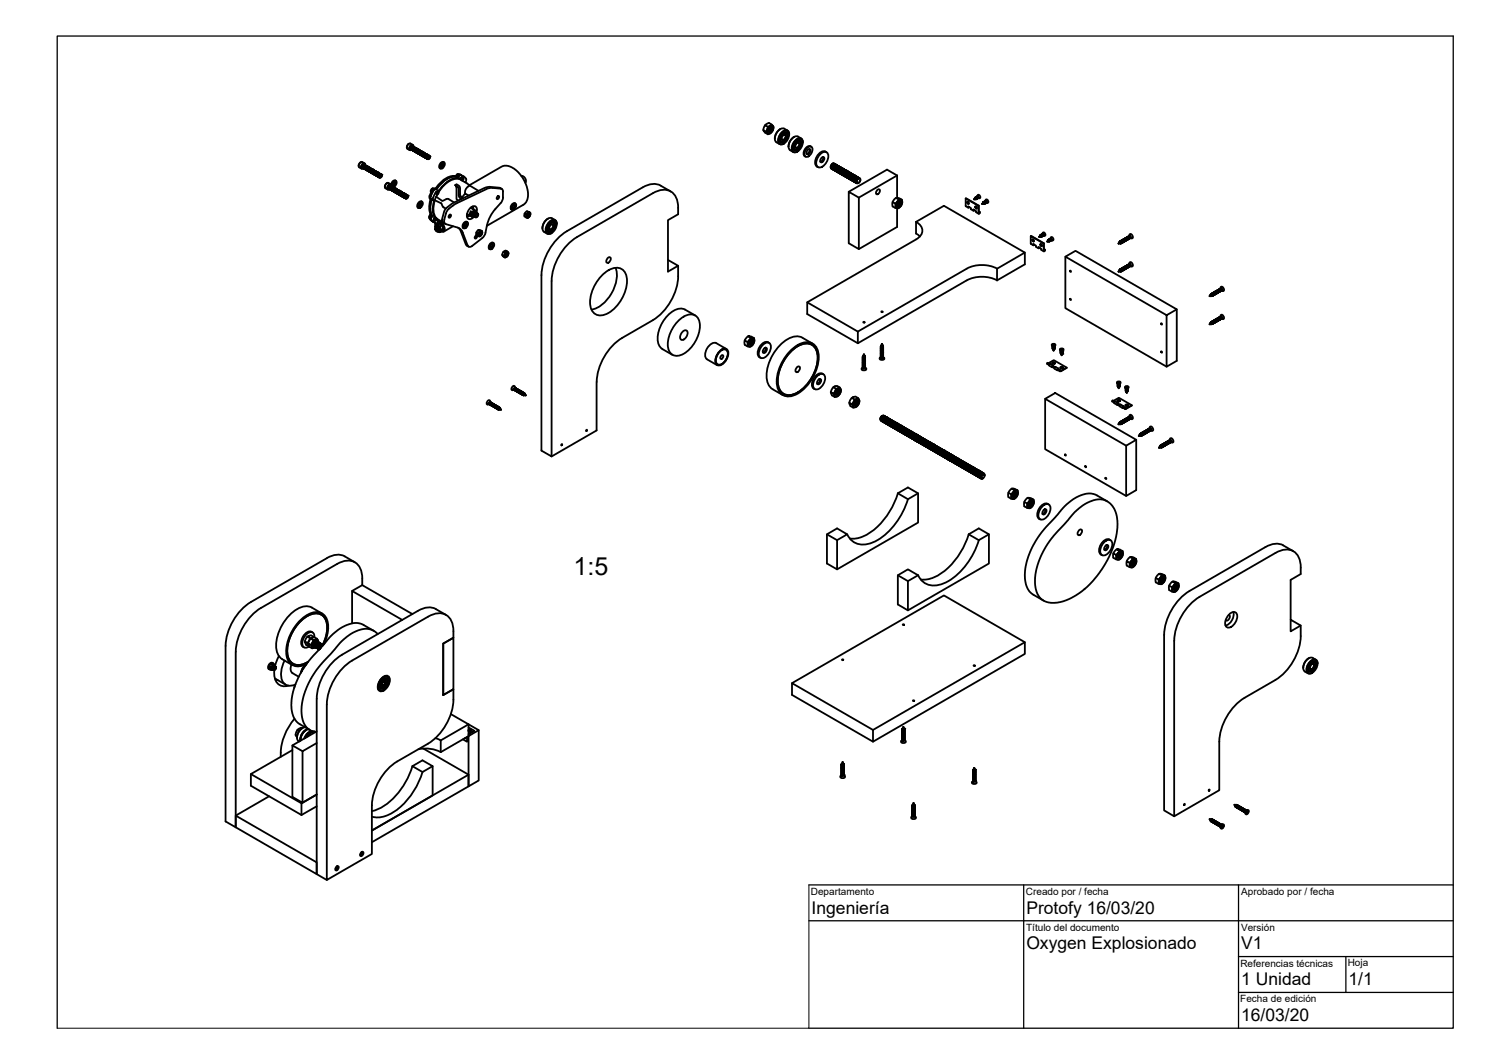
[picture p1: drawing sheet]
<svg xmlns="http://www.w3.org/2000/svg" width="420mm" height="297mm" viewBox="0 0 420 297" stroke-linecap="round" stroke-linejoin="round" font-family="sans-serif">
<defs><g id="words">
<text font-size="7" x="160.2" y="160.5">1:5</text>
<g font-size="4.9">
<text x="226.7" y="255">Ingeniería</text>
<text x="286.7" y="255">Protofy 16/03/20</text>
<text x="286.7" y="265.1">Oxygen Explosionado</text>
<text x="346.7" y="265.1">V1</text>
<text x="346.7" y="275">1 Unidad</text>
<text x="376.7" y="275">1/1</text>
<text x="346.7" y="285.1">16/03/20</text>
</g>
<g font-size="2.8">
<text x="226.5" y="249.8">Departamento</text>
<text x="286.6" y="249.8">Creado por / fecha</text>
<text x="346.7" y="249.8">Aprobado por / fecha</text>
<text x="286.7" y="259.8">Título del documento</text>
<text x="346.7" y="259.8">Versión</text>
<text x="346.5" y="269.8">Referencias técnicas</text>
<text x="376.5" y="269.8">Hoja</text>
<text x="346.5" y="279.8">Fecha de edición</text>
</g>
</g></defs>
<!-- layer: Visible -->
<g fill="none" stroke="#000" stroke-width=".51">
<path d="M213.2 36.3l.5-1.3 .8 .4-.5 1.4M213.7 35l1.1-.7 1.1 .9a1.83 1.83 0 0 1-1.4 2.3l-.7-.5-.6-.7 .8 .5 .5 .7M214.6 36.5l.5-.3 .1-.7-.1 .7-.5 .3M214.8 35.8l-.1 .3zM214.9 35.3a.65 .65 0 0 1 1.1 .1 1.7 1.7 0 0 1-1.4 1.9 1.38 1.38 0 0 1 .3-2zM214.9 35.7l-.3 .4M215 35.6l.4-.2a.8 .8 0 0 1 .1 1 .8 .8 0 0 1-.8 .4l-.1-.5zM215.1 35.5l.3 .1v.4l-.3 .5-.4 .1 .5-.2 .3-.6M215.1 35.8l-.3 .4M215.1 35.5l-.1 .5-.4 .4M215.1 35.5h.3l.1 .3M215.2 35.9l-.3 .5"/>
<path d="M215.3 35.5l.2 .3M215.4 35.4l.3 .4-.4 .7-.5 .3-.2-.3M215.4 35.9l-.3 .6M215.6 34.8l-1.1 .6M215.6 35.5v.6l-.5 .7M217.8 39.2l.5 .4M217.9 39.3l-.1 .1M218 36.1l-1.1 1.1-.4 1.5M218.5 39.6l-.4 .1M218.5 39.6l-.5 .1M218.6 36.9a1.08 1.08 0 0 1 1.4-.4 1.08 1.08 0 0 1 .4 1.5l-.7 1.4a1.23 1.23 0 0 1-1 .9 1.23 1.23 0 0 1-1.2-.6l.2-1.5zM218.6 37.3a.84 .84 0 0 1 1.5 0 2.14 2.14 0 0 1-1.8 2.5 1.42 1.42 0 0 1 0-2.1z"/>
<path d="M218.6 37.5a.71 .71 0 0 1 1.2-.1 1.67 1.67 0 0 1-1.5 2.2 1.53 1.53 0 0 1 .3-2.1zM218.7 37.9l.5-.3a.83 .83 0 0 1 .2 1 .83 .83 0 0 1-1 .4v-.6zM218.9 37.7l.3-.1a.82 .82 0 0 1 .1 1 .82 .82 0 0 1-.9 .3v-.2M219.1 37l.5 .2M219.3 36.9l-.1 .1M219.6 36.9l.2 .5M219.7 37l.1 .3M220 36.4a2.02 2.02 0 0 0-3.4 1.3l-.1 .5a1.36 1.36 0 0 0 .4 1.5l.9 .5M220.5 37.5a1.04 1.04 0 0 0-.7-1.2 1.04 1.04 0 0 0-1.3 .5 2.44 2.44 0 0 0-.7 3.4l1.1-.1M221.8 38.2a3.4 3.4 0 0 0-1.5 2.7M222.4 39.1a1.08 1.08 0 0 1 1.4-.4 1.08 1.08 0 0 1 .4 1.5l-.7 1.4a1.23 1.23 0 0 1-1 .9 1.23 1.23 0 0 1-1.2-.6l.2-1.5zM222.4 39.5a.84 .84 0 0 1 1.5 0 2.14 2.14 0 0 1-1.8 2.5 1.42 1.42 0 0 1 0-2.1z"/>
<path d="M222.5 39.7a.71 .71 0 0 1 1.2-.1 1.67 1.67 0 0 1-1.6 2.2 1.53 1.53 0 0 1 .4-2.1zM222.8 39.9l.2-.1a.82 .82 0 0 1 .1 1 .82 .82 0 0 1-.8 .4l-.1-.3M223.1 39.1l-.1 .1M223.4 39.1l.2 .5-.7-.4M223.5 39.2l-.1 .2M223.8 38.7a1.99 1.99 0 0 0-2-.4 1.99 1.99 0 0 0-1.3 1.6l-.2 .5a1.36 1.36 0 0 0 .4 1.5M224.3 39.7a1.04 1.04 0 0 0-.7-1.2 1.04 1.04 0 0 0-1.3 .6 2.44 2.44 0 0 0-.7 3.3l.7 .1 .5-.2M100.2 46.3h.1M100.8 45.3l-.6 1M101.2 46.2l.1 .6zM101.3 46.8h.1M101.5 46l-.3 .5 .1 .4"/>
<path d="M101.5 46.1l-.2 .3M101.5 46h.1M101.5 46h.3a.54 .54 0 0 0-.6 .2 .54 .54 0 0 0 0 .6M101.6 46.2l-.2 .3M101.6 47h.1M101.7 46.3l-.2 .3M101.7 47.1h.1M101.8 46l-.5 .4 .1 .5M101.8 46.3l-.2 .3M101.8 46h.1M101.8 45.6l-.6-.4a.99 .99 0 0 0-.8 1.5l.6 .4M101.9 46l-.5 .3-.1 .4 .2 .2"/>
<path d="M101.9 46.4l-.2 .3M101.9 46.1l-.4 .2-.1 .7M101.9 47.2h.1M101.9 46.1h.1M102 46.1l-.5 .2-.1 .5 .2 .2M102 46.1l-.1-.4a.88 .88 0 0 0-.8 .4 .88 .88 0 0 0 0 1l.4-.1M102 46.5l-.1 .3M102 46h.1M102 46v-.3a.8 .8 0 0 0-1 .4 .8 .8 0 0 0 .2 1l.2-.1M102 46.1l-.5 .5 .1 .4M102 46.1l.1 .1M102 47.3h.1"/>
<path d="M102.1 46.2l-.5 .2 .1 .7M102.2 46.5l-.2 .3M102.2 46.2l-.5 .2v.7M102.2 46.3h-.3l-.2 .3 .1 .5M102.3 46.6l-.2 .3M102.3 46.3l-.6 .4 .1 .5M102.3 46.3h.1M102.3 47.4h.1M102.3 46.3h-.3l-.2 .3 .1 .6M102.4 46.7l-.2 .3M102.4 47.5h.1M102.4 46.3l-.4 .2-.2 .5 .1 .2"/>
<path d="M102.4 46.4l-.2-.1-.3 .3 .1 .7M102.5 46.4l-.5 .3v.6M102.5 46.7l-.2 .3M102.5 46.4h.1M102.5 47.5v.1M102.6 46.4h-.3l-.3 .3-.1 .4 .2 .2M102.6 46.8l-.2 .3M102.6 46.5l-.5 .3 .1 .6M102.7 46.5l-.5 .3-.1 .4 .1 .2M102.7 46.8l-.2 .4M102.7 46.5l-.4 .2v.7M102.7 47.7h.1"/>
<path d="M102.7 46.5h.1M102.8 46.6h-.4l-.2 .3 .1 .6M102.8 46.6l-.4 .2v.7M102.8 46.9l-.2 .3M102.8 46.6h.1M102.9 46.6l-.5 .3-.1 .4 .2 .2M102.9 47l-.1 .3M103 46.7l-.5 .2v.6M103 47.8h.1M103 46.7h-.3l-.3 .4 .2 .5M103 47.1l-.1 .3M103.1 46.7l-.4 .1-.2 .4 .1 .4 .1-.7 .4-.1"/>
<path d="M103.1 46.7h.1M103.1 47.9h.1M103.2 46.8l-.6 .4 .1 .5M103.2 47.1l-.2 .3M103.2 46.8h.1M103.2 46.8l-.5 .2-.1 .5 .2 .2M103.3 47.2l-.2 .3M103.3 48l-.1-.5 .5-.4-.4 .4 .1 .5M103.3 46.8l-.5 .4v.6M103.3 48h.1M103.3 46.8v.1M103.3 46.9h-.2l-.3 .3 .1 .6"/>
<path d="M103.4 47.3l-.2 .2M103.4 46.9l-.5 .5 .1 .4M103.4 46.9h.1M103.5 47l-.3-.1-.3 .4 .1 .5M103.5 47l-.5 .4 .1 .5M103.5 47.3l-.2 .3M103.5 47h.1M103.6 47h-.3l-.3 .3 .1 .6M103.6 47.4l-.2 .3M103.6 47l-.5 .4 .1 .6v-.6l.2-.3h.3M103.6 47v.1M103.7 47.4l-.2 .4"/>
<path d="M103.8 48.3h.1M103.8 47.2l-.5 .4 .1 .5M103.8 47.5l-.1 .3M103.8 47.2h.1M103.9 48.3v.1M103.9 47.2l-.5 .3-.1 .4 .2 .2M103.9 47.6l-.1 .3M104 47.3l-.5 .2v.6M104 48.4h.1M104.1 47.3l-.5 .4 .1 .5M104.1 47.6l-.2 .3M104.1 47.3h.1"/>
<path d="M104.1 47.4l-.5 .2-.1 .4 .2 .2M104.2 47.7l-.2 .3M104.2 47.4l-.5 .2 .1 .7M104.2 48.5h.1M104.2 47.4l-.5 .3v.4l.1 .2M104.3 47.8l-.2 .3M104.3 47.4l-.5 .4 .1 .5M104.3 48.6h.1M104.3 47.4h.1M104.4 47.5l-.6 .3 .1 .6M104.4 47.5l-.5 .4 .1 .5M104.4 47.8l-.2 .3"/>
<path d="M104.4 47.5h.1M104.5 47.5l-.5 .2-.1 .5 .1 .2M104.5 47.9l-.1 .3M104.5 47.6l-.4 .2v.7v-.7l.5-.2M104.5 48.7h.1M104.5 47.6h.1M104.6 48l-.1 .3M104.7 47.7l-.5 .1-.1 .5 .1 .2M104.7 47.7l-.5 .2 .1 .7M104.8 47.7l-.6 .4 .1 .5M104.8 48l-.2 .4M104.8 47.7h.1"/>
<path d="M104.8 48.9l-.1-.5 .5-.5-.5 .5 .1 .5M104.8 47.8l-.4 .1-.2 .5 .2 .2M104.9 48.1l-.2 .3M104.9 47.8l-.5 .4v.5M104.9 48.9h.1M104.9 47.8h.1M104.9 47.8h-.3l-.2 .3 .1 .6M105 48.2l-.2 .3M105 47.8l-.4 .2-.2 .5 .1 .2M105.1 47.9l-.3-.1-.3 .3 .1 .7M105.1 47.9l-.5 .4 .1 .5M105.1 48.2l-.2 .3"/>
<path d="M105.1 47.9h.1M105.2 47.9h-.3l-.3 .3-.1 .4 .2 .2M105.2 48.3l-.2 .3M105.3 48.4l-.2 .3M105.3 48l-.4 .2v.7M105.3 49.2h.1M105.3 48h.1M105.4 48.1l-.5 .2v.7M105.4 48.1l-.4 .3v.6M105.4 48.4l-.2 .3M105.4 48.1h.1M105.5 48.1l-.5 .3v.6"/>
<path d="M105.5 48.5l-.1 .3M105.6 48.2l-.5 .2v.7M105.6 49.3h.1M105.6 48.2l-.5 .2-.1 .5 .2 .2M105.6 48.6l-.1 .3M105.7 48.2l-.4 .1-.2 .4 .1 .4v-.6l.5-.2M105.7 48.2h.1M105.7 49.4h.1M105.8 48.3l-.6 .4 .1 .5M105.8 48.6l-.2 .3M105.8 48.3h.1M105.8 48.3l-.5 .2-.1 .4 .2 .3"/>
<path d="M105.9 48.7l-.2 .3M105.9 48.4l-.5 .3 .1 .6M105.9 48.4l-.4 .2-.2 .5 .2 .2M106 48.8l-.2 .3M106 49.6h.1M106 48.4l-.4 .2v.7M106.1 48.5l-.3-.1-.3 .4 .1 .5M106.1 48.5l-.5 .4 .1 .5M106.1 48.8l-.2 .3M106.1 48.5h.1M106.2 48.5h-.3l-.3 .3 .1 .6M106.2 48.5l-.5 .4 .1 .6"/>
<path d="M106.2 48.9l-.2 .4M106.2 48.5v.1M106.3 48.6h-.3l-.3 .3 .2 .6M106.3 48.6l-.4 .2v.7v-.5l.3-.4 .2 .1M106.3 48.6h.1M106.4 48.7l.2 .1M106.4 48.7l-.5 .4 .1 .5M106.4 48.7l-.3 .4 .1 .5 .4-.3v-.4M106.4 48.7h.1M106.5 48.7h-.3l-.2 .4a.31 .31 0 0 0-.1 .3 .31 .31 0 0 0 .3 .2M106.6 48.9h.1M106.6 48.8l.1 .3"/>
<path d="M106.6 48.8v.1M108.1 51.1l-.4 .5-.2 .6M108.5 52.6v.1M108.6 52.1v.6zM108.7 52.7v.1M108.8 52.9h-.1M108.8 52l-.2 .3M108.8 51.8l-.3 .5 .1 .4M108.8 51.8h.1M108.8 52.8h.1M108.8 51.8h.3M108.8 52.8l-.2 .1a.8 .8 0 0 1-.3-1 .8 .8 0 0 1 1-.4 .85 .85 0 0 0-1 .4 .85 .85 0 0 0 .2 1.1l.2-.1"/>
<path d="M108.9 52l-.2 .4M108.9 52.9h.1M109 52.1l-.2 .3M109 52.9l-.1-.4 .4-.5-.4 .5 .2 .5M109.1 51.8l-.6 .3v.5M109.1 52.2l-.2 .3M109.1 51.8l-.4 .3v.6M109.1 53h.1M109.2 51.5l-.7-.4a.99 .99 0 0 0-.8 1.5l.6 .3M109.2 51.9l-.5 .2-.1 .5 .2 .2M109.2 52.2l-.1 .3M109.2 53.1v-.6l.3-.3-.3 .5 .1 .4"/>
<path d="M109.2 51.9l-.4 .2-.1 .4 .1 .3M109.2 51.9h.1M109.2 53.1h.1M109.3 52l-.5 .4 .2 .5M109.3 51.9l-.4 .1-.2 .3 .2 .5M109.3 52l-.4 .3v.6M109.3 52.3l-.1 .3M109.4 53.1l-.1-.4 .3-.5-.3 .6 .1 .4M109.4 52.1l-.4 .5 .1 .4M109.4 52.1l.2 .1M109.5 52.4l-.2 .3M109.6 52.4l-.2 .3"/>
<path d="M109.6 53.3h.1M109.7 52.5l-.2 .3M109.7 53.3h.1M109.8 52.6l-.2 .3M109.8 50.7l.8-.2a1.16 1.16 0 0 1-1 1.7 1 1 0 0 1 .2-1.5zM109.9 52.3h.1M109.9 52.6l-.2 .3M109.9 51.1l.4-.2 .2 .2-.2 .5-.4 .2-.2-.2zM109.9 52.3l-.5 .5 .1 .4v-.6l.2-.3 .3 .1M109.9 53.5v-.6l.4-.4-.5 .6 .2 .4M110 52.4l-.4 .2v.7M110 52.7l-.2 .3"/>
<path d="M110 52.4h.1M110.1 52.4l-.5 .3-.1 .3 .2 .3M110.1 52.8l-.1 .3M110.2 52.4l-.5 .3v.6M110.2 53.6h.1M110.2 52.5l-.5 .2-.1 .5 .2 .2M110.2 52.8l-.1 .3M110.3 52.5l-.5 .2v.7M110.3 52.5h.1M110.3 53.7h.1M110.3 50.9l-.1 .5-.4 .4M110.3 52.5l-.5 .3v.6"/>
<path d="M110.4 52.9l-.2 .3M110.4 53.7l-.1-.5 .5-.4-.5 .4 .1 .5M110.4 50.4l.2 .1M110.5 50.4a1.22 1.22 0 0 0-1.1 1.7l-.3 .5 .1 .4M110.5 52.9l-.2 .4M110.5 52.6l-.5 .3v.6M110.5 53.8h.1M110.5 52.7l-.5 .2-.1 .5 .2 .2M110.6 53l-.2 .3M110.6 52.7l-.4 .2v.7M110.6 52.7h.1M110.6 53.9h.1"/>
<path d="M110.7 52.7h-.3l-.3 .4 .1 .5M110.7 52.8l-.5 .4 .1 .5M110.7 53.1l-.2 .3M110.7 52.8h.1M110.8 52.8l-.5 .2-.1 .5 .1 .2M110.8 53.2l-.2 .3M110.8 54h.1M110.9 53.2l-.2 .3M111 52.9l-.5 .2v.7M111 52.9h-.3l-.3 .3 .2 .6M111 52.9l-.5 .5 .1 .5M111 53.3l-.2 .3"/>
<path d="M111 52.9l.1 .1M111.1 53h-.3l-.2 .3 .1 .6M111.1 53.3l-.1 .4M111.2 53l-.5 .4v.5M111.2 54.2h.1M111.2 53h.1M111.2 53.1h-.3l-.2 .3 .1 .5M111.3 53.4l-.2 .3M111.3 53.1l-.4 .2-.1 .7M111.3 54.2v.1M111.3 53.1h-.2l-.3 .4 .1 .5M111.4 53.2l-.6 .4 .2 .4"/>
<path d="M111.4 53.5l-.2 .3M111.4 53.2h.1M111.4 53.2l-.5 .3-.1 .4 .2 .2M111.5 53.5l-.2 .4M111.5 53.2l-.5 .4 .1 .5-.1-.6 .4-.3 .2 .1M111.5 54.4h.1M111.6 53.3l-.4 .2v.7M111.6 53.6l-.2 .3M111.6 53.3h.1M111.7 53.3l-.4 .1-.2 .3 .1 .5M111.7 53.3l-.4 .3v.6M111.7 53.7l-.2 .3"/>
<path d="M111.7 53.3h.1M111.7 54.5v-.5l.5-.4-.5 .4 .1 .5M111.7 54.5h.1M111.8 53.4l-.5 .2-.1 .5 .2 .2M111.8 53.7l-.1 .3M111.8 53.4l-.5 .4 .1 .5M111.8 54.6h.1M111.9 53.5h-.3l-.3 .3 .2 .5M112 53.5l-.6 .4 .1 .5M112 53.8l-.2 .3M112 53.5h.1M112 54.6l-.1-.5 .5-.4-.5 .5 .1 .5"/>
<path d="M112 53.5l-.5 .2-.1 .5 .2 .2M112.1 53.9l-.2 .3M112.1 53.5l-.6 .4 .1 .5M112.1 54.7h.1M112.1 53.5v.1M112.1 53.6l-.5 .2-.1 .5 .2 .2M112.2 53.9l-.2 .3M112.2 54.8v-.6l.4-.3-.4 .4 .1 .5M112.3 54l-.2 .3M112.3 53.7l-.4 .2-.1 .7M112.3 54.8h.1M112.4 53.7l-.5 .2-.2 .4 .2 .3"/>
<path d="M112.4 54.1l-.2 .3M112.4 54.9h.1M112.5 54.1l-.2 .3M112.5 55h.1M112.5 53.8l-.4 .2-.1 .4 .1 .3M112.6 53.9l-.3-.1-.2 .3v.6M112.6 53.9l-.4 .2v.7M112.6 54.2l-.2 .3M112.6 53.9h.1M112.6 55h.1M112.7 54.3l-.1 .3M112.8 54l-.5 .2-.1 .5 .2 .2"/>
<path d="M112.8 54.3l-.1 .3M112.9 54l-.4 .2-.2 .4 .1 .3M112.9 54h.1M112.9 55.2h.1M112.9 54l-.5 .3 .1 .6M113 54.1l-.5 .2v.7M113 54.4l-.2 .3M113 54.1h.1M113 54.1l-.5 .3-.1 .3 .2 .3M113.1 54.4l-.2 .4M113.1 54.1l-.5 .3v.6M113.1 54.2l-.5 .2-.1 .5 .2 .2"/>
<path d="M113.2 54.5l-.2 .3M113.2 54.2l-.3 .1-.3 .4 .2 .4-.1-.6 .6-.3M113.2 54.2h.1M113.2 55.4h.1M113.3 54.3l-.5 .5 .1 .4M113.3 54.3l-.5 .4 .1 .5M113.3 54.6l-.2 .3M113.4 54.7l-.2 .3M113.4 54.3l-.5 .4 .1 .5M113.4 54.3h.1M113.5 54.4h-.3l-.3 .3 .2 .6M113.5 54.4l-.5 .5 .1 .4v-.6l.5-.3"/>
<path d="M113.5 54.7l-.2 .4M113.5 54.4h.1M113.6 41.1v.1M113.7 54.5l-.5 .2v.7M113.7 54.5h-.3l-.2 .3-.1 .3 .2 .3M113.7 54.6h.2M113.7 54.6l-.4 .4 .2 .4 .4-.3v-.4M113.8 54.6h.2M113.8 54.5l-.6 .4 .1 .5M113.8 54.5h.1M113.8 54.6h-.3l-.2 .3a.31 .31 0 0 0-.1 .4 .31 .31 0 0 0 .3 .1M113.9 54.7l.1 .2"/>
<path d="M113.9 54.7h.1M114.2 40.1l-.4 .5-.2 .5M114.6 41.6h.1M114.8 41.7v-.5l.4-.4-.5 .5 .2 .5M114.9 41l-.2 .3M114.9 40.8l-.3 .5 .2 .4-.2-.5 .1-.1v.5M114.9 40.8h.2M114.9 41.8h.1M114.9 40.8h.3M115 41.8l-.5 .1a.88 .88 0 0 1 0-.9 .88 .88 0 0 1 .8-.5l.1 .4-.3 .1-.2 .4 .1 .4M115 41l-.1 .3M115.1 41.1l-.1 .3"/>
<path d="M115.1 40.8h.1M115.2 40.8l-.5 .2v.6M115.2 41.9h.1M115.3 41.2l-.2 .3M115.3 42h.1M115.3 40.4l-.6-.3a.99 .99 0 0 0-.9 1.4l.6 .4M115.4 41.2l-.2 .3M115.4 40.9l-.5 .3v.6M115.4 42.1h.1M115.5 40.8v.1M115.5 41l-.5 .2v.7M115.5 41.3l-.2 .3"/>
<path d="M115.5 41h.1M115.5 40.8l-.1-.2a.8 .8 0 0 0-.9 .3 .8 .8 0 0 0 .1 1h.3M115.5 41l-.4 .2-.1 .7M115.6 41l-.5 .4 .1 .5M115.6 41.4l-.2 .3M115.6 41h.1M115.7 41.1l-.5 .2-.1 .5 .1 .2M115.7 41.4l-.2 .3M115.7 41.1l-.5 .4 .1 .5M115.7 41.1h.1M115.7 42.3h.1M115.8 41.1h-.3l-.3 .4 .1 .5"/>
<path d="M115.8 41.2l-.5 .5 .1 .4M115.8 41.2l-.5 .4 .1 .5M115.8 41.5l-.2 .3M115.9 41.6l-.1 .3M116 41.2l-.6 .4 .1 .5M116 41.2h.1M116 41.3h-.3l-.2 .3 .1 .5M116 41.6l-.1 .3M116.1 41.3l-.6 .3 .1 .6M116.1 41.3h.1M116.1 42.4v.1M116.1 41.3h-.2l-.3 .3v.6"/>
<path d="M116.2 41.3l-.6 .5 .1 .5M116.2 41.7l-.2 .3M116.2 41.3v.1M116.2 42.5h.1M116.2 41.4l-.4 .2-.2 .4 .2 .3M116.3 41.7l-.2 .4M116.3 41.4l-.5 .4v.5M116.3 42.6h.1M116.3 41.5l-.2-.1-.3 .3-.1 .5 .2 .1M116.4 41.8l-.2 .3M116.4 41.5l-.4 .2v.7l-.1-.6 .6-.3M116.4 41.5h.1"/>
<path d="M116.5 41.6l-.5 .3 .1 .5M116.5 41.9l-.2 .3M116.5 41.6h.1M116.5 42.7l-.1-.5 .6-.4-.5 .4 .1 .5M116.6 41.6l-.5 .3-.1 .3 .1 .3M116.6 41.9l-.2 .4M116.6 42.8l-.1-.3 .2-.4 .4-.2-.5 .4 .1 .5M116.6 41.6l-.4 .3v.6M116.6 42.8h.1M116.7 41.7l-.5 .2-.1 .5 .1 .2M116.7 42l-.2 .3M116.7 41.7l-.5 .4 .2 .5"/>
<path d="M116.7 41.7l-.4 .2v.7M116.8 41.7l-.5 .5 .1 .5M116.8 42.1l-.2 .3M116.8 41.7h.1M116.9 41.8l-.5 .2-.1 .4 .2 .3M116.9 42.1l-.1 .3M117 43h.1M117.1 42.2l-.2 .3M117.1 43h.1M117.1 56.6l.8-.3a1.16 1.16 0 0 1-1 1.8 1 1 0 0 1 .2-1.5zM117.2 42.3l.4-.1-.5 .4 .1 .5-.2-.3zM117.2 42.3l-.2 .3"/>
<path d="M117.2 42l-.5 .2 .1 .6M117.2 56.9l.4-.2 .2 .3-.2 .5-.4 .2-.2-.3zM117.2 42h-.3l-.3 .4 .3 .5-.1-.6 .5-.3-.5 .4 .1 .5M117.3 42.3l-.2 .4M117.3 43.2h.1M117.4 42.4l-.2 .3M117.4 43.2v.1M117.4 42.1l-.4 .2-.2 .4 .2 .3M117.5 42.1h-.3l-.3 .3 .1 .6M117.5 42.5l-.2 .3M117.5 42.1l-.4 .3v.6M117.5 43.3h.1"/>
<path d="M117.6 56.7l-.1 .6-.4 .3M117.6 42.5l-.1 .3M117.7 42.3l-.3-.1-.2 .3-.1 .5 .2 .1M117.7 42.6l-.1 .3M117.8 42.3l-.5 .3v.6M117.8 42.3h.1M117.8 43.4h.1M117.8 42.3h-.2l-.3 .3 .1 .6M117.9 42.3l-.5 .4v.5M117.9 42.7l-.2 .3M117.9 42.3h.1M117.9 56.3a1.04 1.04 0 0 0-1.2 .5 1.04 1.04 0 0 0 .2 1.3"/>
<path d="M117.9 42.4l-.5 .2-.1 .5 .2 .2M118 42.7l-.2 .3M118 42.4l-.5 .3v.6M118 42.4l-.5 .3-.1 .4 .2 .2M118.1 42.8l-.2 .3M118.1 42.5l-.4 .2-.1 .7 .1-.7 .5-.2M118.1 42.5h.1M118.1 43.6l-.1-.4 .5-.5-.5 .5 .2 .5M118.2 42.5l-.5 .3 .1 .6M118.2 42.9l-.2 .3M118.2 42.5h.1M118.2 43.7h.1"/>
<path d="M118.3 42.6l-.5 .2-.1 .5 .1 .2M118.3 42.9l-.2 .3M118.3 42.6l-.5 .4 .1 .5M118.3 43.8h.1M118.4 42.6h-.3l-.3 .4 .1 .5M118.4 43l-.2 .3M118.4 42.7l-.5 .4 .1 .5v-.7l.5-.2M118.4 42.7h.1M118.5 43.1l-.2 .3M118.6 43.9h.1M118.6 43.1l-.1 .3M118.7 42.8l-.5 .3v.6"/>
<path d="M118.7 42.8h.1M118.7 44l-.1-.6 .5-.4-.5 .5 .1 .5M118.7 42.8h-.2l-.3 .3-.1 .4 .2 .2M118.8 42.8l-.6 .5 .1 .5M118.8 43.2l-.2 .3M118.8 42.8v.1M118.8 44h.1M118.8 42.9h-.2l-.3 .3 .1 .6M118.9 42.9l-.5 .4v.5M118.9 43.3l-.2 .3M118.9 42.9h.1M118.9 44.1h.1"/>
<path d="M118.9 43h-.2l-.3 .3 .1 .5M119 43.3l-.2 .3M119 43l-.5 .3 .1 .6M119 44.1v.1M119.1 43l-.6 .3 .1 .6M119.1 43.4l-.2 .3M119.1 44.2h.1M119.2 43.4l-.2 .4M119.2 43.1l-.5 .4 .1 .5M119.3 43.2l-.5 .2-.1 .5 .2 .2M119.3 43.5l-.2 .3M119.3 43.2l-.4 .3v.6"/>
<path d="M119.3 43.2h.1M119.3 44.4h.1M119.4 43.2l-.5 .3 .1 .6M119.4 43.3l-.4 .2v.6M119.4 43.6l-.1 .3M119.4 43.3h.1M119.5 43.3l-.5 .2-.1 .4 .2 .3M119.5 43.7l-.1 .2M119.6 43.3l-.5 .3v.6M119.6 43.4l-.5 .2-.1 .5 .2 .1M119.7 43.4l-.4 .1-.2 .4 .1 .4M119.7 43.7l-.2 .4"/>
<path d="M119.7 43.4h.1M119.7 43.4l-.5 .3v.6M119.8 43.4l-.5 .5v.5M119.8 43.4v.1M119.8 43.5l-.4 .2-.2 .4 .2 .3M119.9 43.6h.1M119.9 43.6l-.4 .4 .1 .4 .4-.3v-.4M119.9 43.6h.2M119.9 43.5l-.5 .4 .1 .5M119.9 43.5h.1M120 43.6l-.3-.1-.3 .4a.31 .31 0 0 0-.1 .4 .31 .31 0 0 0 .4 .1M120 43.7h.1"/>
<path d="M120 43.6h.1M120.1 55.4l.3 .2M120.1 43.7v.2M120.1 43.7h-.1M120.2 55.5a7.4 7.4 0 0 0 .2 4.5M120.2 60l-.4 .5 .3 .6M120.3 60h.1M120.3 54.8l.1 .8M120.4 55.6l.7 .4M120.5 55.7a7.4 7.4 0 0 0 .1 4.5M120.7 52.7l-.4 .6 .1 .4M120.8 52.6l.4 .1"/>
<path d="M120.9 52.6l-.1 .1 .1-.1M121.1 56h.1M121.2 56v.3M121.2 52.7l-.4 .2-.3 .6M121.2 56.2a6.1 6.1 0 0 0 .2 4.5l-.1 .2M121.5 55.9l1.8 .9 .7 1.1M121.9 54.9l1.6 1.2 1.6-.6 1.8 1M121.9 54.3l.1 .1M122.1 53.8l.3-.2 .1 .2-.4 .5zM122.1 54.4l-.1 .3a7.6 7.6 0 0 0-.5 5.7l.4 .5M122.3 53.6l.1 .1M122.7 53.1l-.1 .1a1.32 1.32 0 0 0-1.3 1.2l-.2 .4a.82 .82 0 0 0 0 1.2"/>
<path d="M123.3 45.6l.8-.3a1.16 1.16 0 0 1-1 1.8 1 1 0 0 1 .2-1.5zM123.4 45.9l.4-.2 .1 .3-.2 .4-.3 .3-.2-.3zM123.7 45.7v.6l-.5 .3M123.9 57.9l.6 .3M124 45.3a1.04 1.04 0 0 0-1.1 .5 1.04 1.04 0 0 0 .1 1.3M127.5 51.4l.9 .7 .2 2.4 .6 .9M127.6 56.8l-2.4 1.7a5.2 5.2 0 0 0-1.1 2.8 .95 .95 0 0 0 .4 1.2M127.7 48.7l-.4 .5M127.7 48.7h.1M127.8 49.1h.1M127.8 49.1l-.1 .1a4.9 4.9 0 0 0-4.7 1.8l-1.2 1.5a1.68 1.68 0 0 0-1.5 1.4l-.4 1.1 .2 .4M127.8 48.6l.4 .1"/>
<path d="M128.1 49.3l-.2 .1a4.9 4.9 0 0 0-4.6 1.8l-1.2 1.5a1.67 1.67 0 0 0-1.5 1.4l-.3 .7M128.1 49.2v.1M128.1 48.7l-.5 .5M128.1 54.5v-2l-.4-.5-.6-.3 .4 .7v3.2l.5 .4M128.1 54.5l.3 .6M128.4 55.1l.4 .5M128.5 48.7l.3 .2M128.6 48.7l-.8 .4M128.8 49.7l-.2 .1a4.7 4.7 0 0 0-4.6 1.8l-1.2 1.5M128.8 49.6l-.1 .1M128.8 48.9l.7 .4-.7 .3M128.8 48.9l-.7 .3"/>
<path d="M129.3 49.6l.1 .1M129.5 49.2l.7 .7M130 50.8v.1M130 50.9h.1M130.2 49.9l-.2 .9M130.5 59.7l.9 .6M130.7 59.9l-.3 .1M130.8 52.1a1.94 1.94 0 0 0-.8 1.9M130.9 54.6l-1-.6-.9 1.2M131.1 51.7l9-5.1 .8-.3 1.9 .3 1.5 1 1.2 1.3 1.2 2.1 .8 2.9-.1 1.6-.6 1.1-.6 .6-10.2 5.8M131.1 51.7l2.6 1.6M131.1 51.8l-.5-.5a4 4 0 0 0-6 0l-2.1 2.4"/>
<path d="M131.1 51.8l-.3 .3M131.4 58l1 .6M131.5 59l.4 .3v1.3l-.4-.3M131.5 59v1.3M131.5 59l-.3 .8 .3 .5M131.7 57.8v.3M131.8 57.7l.3 .7M132.1 57.6l.1 .8M132.5 59.3l-.4 .7M132.5 58.6l-.1-.1 .3 .3M132.6 59.1a.7 .7 0 0 0-.6 1.1M132.6 59.4l-.4 .7"/>
<path d="M132.6 59.1l.1 .1M132.7 59.2h-.3l-.3 .4-.1 .4 .2 .3M132.7 58.8v.4M132.7 58.7l-.4 .1-.4 .4M132.8 59.4l-.4 .7M132.8 59.2l-.6 .4v.7M132.8 59.2v.1M132.8 59.3h-.3l-.3 .4-.1 .4 .2 .3M132.9 59.3l-.3 .1-.3 .4 .1 .6-.5 .1M132.9 59.5l-.4 .7M132.9 59.3h.1M132.9 60l-.1 .4"/>
<path d="M133 59.4h-.3l-.4 .3 .1 .7a1.04 1.04 0 0 1-1.3 .7 1.04 1.04 0 0 1-.6-1.3l.7-1.5a1.07 1.07 0 0 1 1-.7 1.07 1.07 0 0 1 1 .8l-.1 1.1h-.3l-.4 .5 .2 .5M133.1 59.4l-.6 .4v.7M133.1 59.6l-.4 .7M133.1 59.4h.1M133.2 59.7l-.4 .7M133.3 59.5l-.3 .2-.3 .3 .1 .6M133.3 59.5v.1M133.4 59.6h-.3l-.3 .4a.4 .4 0 0 0 .2 .7M133.5 59.6l-.3 .1-.4 .5v.3l.3 .2 .4-.4 .1-.5-.3-.1-.4 .3M133.5 59.6v.1M135.8 52.8l-8.2 4M137.5 52.5l2.7 .2 .3 .4v2"/>
<path d="M137.6 52.4l-1.8 .4M138.9 54.9l.4-.2 .1 .3-.1 .4-.4 .2-.2-.2zM139.8 56.7a11.9 11.9 0 0 0-3.7 6.2M140.2 52.8l-.8-.4-2.5-.2-1 .1-9.7 4.6-1.7 1.4-.4 .8-.6 2.4 .3 .7 .6 .3M140.5 55.1l-.2 .8-.4 .8M143.2 57.1l.8-.3a1.16 1.16 0 0 1-1 1.8 1 1 0 0 1 .2-1.5zM143.3 57.4l.4-.2 .2 .3-.2 .5-.4 .2-.2-.3zM143.7 57.2l-.1 .6-.4 .3M143.8 56.8h.2M143.9 56.7a1.1 1.1 0 0 0-1.1 .7 1.1 1.1 0 0 0 .2 1.2M145.6 49.1l.6 .1 .5 .6 .2 .6-.1 .7M146.6 59.6l-.1 .8 .4 .3 .1-.8"/>
<path d="M147.2 59l-.6 .6 .4 .3 .6-.6M147.4 59.6l.4-.2a.75 .75 0 0 1 .4 .8 .75 .75 0 0 1-.8 .6l-.3-.3zM147.5 59.7l-.2 .4M147.5 59.7l.2-.1a.4 .4 0 0 1 .2 .6 .4 .4 0 0 1-.6 .1zM147.6 59.8l-.2 .3M147.6 59.7l.1 .4-.4 .2zM147.7 59.7v.4l-.4 .2M147.7 59.9l-.2 .3M147.8 59.9l-.2 .4M148.1 59.4l-.9-.4 .9 .4-.1 1a.63 .63 0 0 1-1.1 .3M187.4 53.5l-2.9-1.7a5 5 0 0 0-5 .5l-21.2 12.3a15.6 15.6 0 0 0-7 12.2v49l2.8 1.6v-48.9M218.9 40.1h.1"/>
<path d="M220.7 41.9l.9 .6M221.6 41.4l.2 .2M221.7 41.5v.1M221.8 41.6l.3 .2M222.1 41.7l-.1 .2M222.1 41.8h.2M222.3 41.8l-.5 .1M222.5 40.1l.5-.3a.83 .83 0 0 1 .2 1 .83 .83 0 0 1-1 .4v-.6zM225.5 41.3a.82 .82 0 0 1 1.4 0 2.08 2.08 0 0 1-1.7 2.5 1.38 1.38 0 0 1 0-2.1zM225.6 41.9l.5-.3a.79 .79 0 0 1 .2 1 .79 .79 0 0 1-1 .3v-.5zM226.1 41.6l-.1 .8-.7 .6M226.4 40.8l.3 .2"/>
<path d="M226.4 40.8a1.85 1.85 0 0 0-1.6 2.8l.2 .1M228.2 46.5l.3 .2M229.3 42.9a1.21 1.21 0 0 1 1.6-.4 1.21 1.21 0 0 1 .4 1.6 2.69 2.69 0 0 1-2.8 2.6 2.69 2.69 0 0 1 .8-3.8zM229.5 44.1l.4-.3a.79 .79 0 0 1 .2 1 .79 .79 0 0 1-.9 .4v-.6zM229.9 43.8l-.1 .8-.6 .5M230.9 42.5a1.57 1.57 0 0 0-2.3 .7l-.7 1.1a1.89 1.89 0 0 0 .3 2.2M232.4 47.2h.1M232.4 45.8l-.3 .7 .2 .6M232.6 45.9l-.3 .5M232.6 47.1h-.1M232.7 47.1h-.1M232.7 46l-.2 .5"/>
<path d="M232.8 47h-.1M232.8 47.2h-.3M232.8 47.4h.1M232.9 45.6l.1 .1M232.9 45.6l-.5 .2-.3 .6v.5l.4 .2M232.9 45.6l-.5 .2M232.9 46.1l-.3 .5M232.9 47.1l-.1 .1M233 47.3h.1M233 47.5h.1M233.1 46.2l-.3 .5M233.1 47.2l-.1 .1"/>
<path d="M233.1 45.7l-.4 .1-.3 .4-.2 .7 .2 .3M233.1 45.7h.1M233.2 46.2l.5-.2-.4 .1-.4 .6-.1 .5 .2 .3-.2-.6zM233.2 46.5l-.1 .2M233.2 46.9l-.2 .2M233.2 47.5l-.1 .1M233.2 45.8a.85 .85 0 0 0-.8 .5 .85 .85 0 0 0 .1 .9M233.2 45.8l.1 .5-.5 .7M233.3 46.3l.6-.1h-.4l-.4 .4-.1 .7 .1 .3-.2-.6zM233.3 45.8h-.3l-.5 .6-.1 .5 .2 .4M233.3 47.3l-.4 .1M233.3 47.5h.1"/>
<path d="M233.3 45.8h.1M233.3 47.6h.1M233.4 47l-.2 .2M233.4 46.5l.6-.3-.3 .1-.4 .4-.2 .6 .2 .4-.2-.5zM233.4 46.5a.45 .45 0 0 0-.2-.7 .45 .45 0 0 0-.6 .4 .58 .58 0 0 0-.2 .7 .58 .58 0 0 0 .5 .4M233.4 47.7h.1M233.4 46.4l-.2 .5M233.5 47.4h.1M233.5 45.9l-.5 .1-.3 .4-.1 .6 .2 .4M233.5 46.7l-.1 .2M233.5 47.1l-.2 .2M233.6 46.3l-.3 .7"/>
<path d="M233.7 46.3a.48 .48 0 0 0-.6-.4 .48 .48 0 0 0-.4 .6l-.1 .5 .3 .4M233.7 46.3h.1M233.7 47.7h.1M233.7 46h.1M233.7 47.9h.1M233.7 47.5h-.1M233.7 47.8h.1M233.7 46.8h.1M233.7 46.1h.1M233.8 46.7l-.3 .4M233.8 46.2h.1M233.8 46.4h.1"/>
<path d="M233.8 48h.1M233.8 47.6h.1M233.8 47.8h.1M233.9 46.9l-.1 .2M233.9 46.2h.1M234 46.7l-.3 .6M234 46.3h.1M234 47.2h.1M234 46.5h.1M234 47.7h.1M234 46.2h.1M234.1 47h.1"/>
<path d="M234.1 46.3h.1M234.2 46.8l-.3 .6M234.2 46.4h.1M234.2 46.3l-.4 .1-.4 .6-.1 .5 .2 .3-.2-.3 .2-.7 .4-.4 .3-.1M234.2 46.6h.1M234.2 46.3h.1M234.3 47.1l-.2 .2M234.3 48h-.1M234.3 46.4h.1M234.3 47l-.2 .4M234.3 46.5h.1M234.4 46.7h.1"/>
<path d="M234.4 48.3h.1M234.4 46.4h-.4l-.4 .6-.1 .5 .2 .4M234.4 46.4h.1M234.4 47.2l-.1 .2M234.4 47.6l-.2 .2M234.5 47.1l-.3 .4M234.5 46.6a.75 .75 0 0 0-.9 .2 .75 .75 0 0 0-.1 .8l.3 .3 .4-.1M234.5 46.8v.3M234.5 46.6v.2M234.5 46.8h.1M234.5 48.2h-.1M234.6 46.6h-.4l-.4 .4-.2 .6 .2 .4"/>
<path d="M234.6 47.3l-.1 .2M234.6 47.7l-.3 .3M234.6 48.2h.1M234.7 47.2l-.3 .5M234.7 47.1l.6-.1h-.5l-.3 .5-.1 .6 .2 .3-.2-.5zM234.7 46.6l-.4 .1-.4 .5-.1 .6 .2 .3M234.7 47v.2M234.7 46.9a.48 .48 0 0 0-.6-.4 .48 .48 0 0 0-.3 .6 .51 .51 0 0 0-.1 .6 .51 .51 0 0 0 .5 .3M234.7 48.1l-.1 .1M234.7 46.9h.1M234.7 48.5h.1M234.7 46.6v.1"/>
<path d="M234.8 48.4h.1M234.8 47.8l-.2 .2M234.9 47.3l-.3 .5M234.9 47.1l-.1 .2M234.9 47a.45 .45 0 0 0-.5-.4 .45 .45 0 0 0-.4 .5 .52 .52 0 0 0-.2 .7 .52 .52 0 0 0 .7 .2M234.9 48.2l-.2 .1M234.9 48.4h.1M234.9 46.8h-.4l-.4 .5-.1 .6 .2 .3M234.9 48.5h.1M234.9 47.5l-.1 .2M234.9 47.9l-.1 .2M235 48.6h.1"/>
<path d="M235 47.4l-.2 .5M235 46.9a.78 .78 0 0 0-.9 .2 .78 .78 0 0 0 0 1l.3 .1M235.1 47.1l-.1 .3M235.1 46.9v.1M235.1 47v.1M235.1 46.8l-.4 .1-.4 .4-.1 .6 .2 .4M235.1 48.5h.1M235.1 48.3h.1M235.1 46.8h.1M235.1 48.7h.1M235.1 48l-.2 .2M235.2 47.5l-.3 .4"/>
<path d="M235.2 47v.2M235.2 47a.76 .76 0 0 0-.8 .2 .76 .76 0 0 0-.2 .8l.2 .3h.3M235.2 47.3v.2M235.2 48.4h.1M235.2 48.6h.1M235.3 48.7h.1M235.3 47.7h.1M235.4 47h.1M235.4 48.8h.1M235.4 48h.1M235.4 47.6l-.3 .5M235.4 47.1h.1"/>
<path d="M235.4 47.5l.6-.1h-.3l-.5 .4-.1 .7 .1 .3-.1-.5zM235.4 47.3h.1M235.4 48.7h.1M235.4 48.9h.1M235.4 47l-.3 .1-.5 .5-.1 .6 .2 .3M235.4 47l.1 .1M235.4 48.5h.1M235.5 48.8h.1M235.5 47.8h.1M235.5 48.9h.1M235.6 47.7l-.3 .5M235.6 47.2v.1"/>
<path d="M235.6 47.4h.1M235.6 47.1l-.4 .1-.4 .4-.1 .6 .2 .4M235.6 48.6h.1M235.6 48.8h.1M235.6 47.1v.1M235.6 47.2h-.4l-.3 .4-.1 .9M235.7 47.9l-.2 .2M235.7 47.2h.1M235.7 48.2h.1M235.8 47.8l-.3 .5M235.8 47.3v.1M235.8 47.7l.5-.1-.4 .1-.4 .4-.1 .6 .2 .3-.2-.5z"/>
<path d="M235.8 47.3h-.4l-.4 .5-.1 .6 .2 .3M235.8 47.5h.1M235.8 47.3h.1M235.8 49.1h.1M235.8 47.3l-.4 .1-.4 .4-.1 .6 .2 .3M235.8 48.7h.1M235.8 48.9h.1M235.9 48h-.1M235.9 47.3h.1M235.9 49.1v.1M235.9 47.9l.6-.2h-.4l-.3 .4-.2 .6 .2 .4-.2-.5zM235.9 47.9l-.3 .5"/>
<path d="M235.9 47.6h.1M236 48.8h-.1M236 49h-.1M236 47.4h.1M236 49.2h.1M236 48.1l-.1 .2M236.1 47.4h.1M236.1 49.2h.1M236.1 48l-.3 .5M236.1 47.5h.1M236.1 47.5h-.3l-.4 .4-.2 .7 .2 .3M236.1 47.7h.1"/>
<path d="M236.1 49.1h.1M236.1 49.3h.1M236.2 47.5l-.5 .1-.4 .5 .1 .8M236.2 48.9h-.1M236.2 49.3h.1M236.2 48.2l-.1 .2M236.2 47.5h.1M236.3 48.5h-.1M236.3 48.1l-.3 .5M236.3 47.6v.1M236.3 48l.6-.1h-.4l-.4 .5-.1 .6 .1 .3-.2-.5zM236.3 47.8h.1"/>
<path d="M236.3 49h.1M236.3 49.2h.1M236.3 47.5v.1M236.4 49.3l-.1 .1M236.4 48.3h.1M236.4 49.5h.1M236.5 48.2l-.3 .5M236.5 47.7v.1M236.5 47.9h.1M236.5 49.3h.1M236.5 49.1h.1M236.5 49.5h.1"/>
<path d="M236.6 48.4l.6-.3-.5 .1-.3 .5-.1 .6 .2 .2-.2-.6zM236.6 48.4l-.2 .2M236.6 48.3l-.3 .5M236.6 48.7h.1M236.6 47.8v.1M236.7 47.8l-.5 .1-.4 .5 .1 .8M236.7 48h.1M236.7 49.4h.1M236.7 47.8h.1M236.7 47.8h-.4l-.3 .4-.2 .4 .1 .6M236.7 49.2h-.1M236.7 49.6h.1"/>
<path d="M236.7 48.5h.1M236.8 49.6v.1M236.8 48.4l-.3 .5M236.8 47.9v.1M236.8 48.1h.1M236.8 49.7h.1M236.9 49.3h-.1M236.9 49.5h-.1M236.9 49.7h.1M236.9 48.6l-.1 .2M236.9 47.9h.1M237 48.5l.6-.2h-.4l-.3 .4-.2 .6 .1 .4-.2-.4z"/>
<path d="M237 48.5l-.3 .5M237 48.1h.1M237 48.2h.1M237 48h-.4l-.3 .4-.2 .6 .2 .4M237 49.6h.1M237 49.4v.1M237 48h.1M237.1 48.7l-.2 .2M237.1 48v.1M237.2 48.6l-.3 .5M237.2 49l-.1 .1M237.2 48.1v.1"/>
<path d="M237.2 48.3v.1M237.2 49.7h.1M237.2 49.5v.1M237.3 48.8h.1M237.3 48.1v.1M237.3 48.7l-.3 .5M237.3 48.2v.1M237.4 48.2h-.4l-.4 .5-.1 .6 .2 .3M237.4 48.4h.1M237.4 49.6h.1M237.4 50h.1M237.4 48.2h.1"/>
<path d="M237.4 48.2l-.4 .1-.4 .4-.1 .6 .2 .3M237.4 48.9l-.1 .3M237.5 48.8l-.3 .5M237.5 48.4h.1M237.5 49.2v.1M237.5 48.5h.1M237.6 49.9l-.2 .1M237.6 49v.1M237.6 48.4h.1M237.7 48.9l-.3 .5M237.7 48.5h.1M237.7 48.4h-.4l-.4 .6-.1 .6 .2 .2"/>
<path d="M237.7 49.9h-.1M237.7 48.6h.1M237.7 48.4h.1M237.7 50.2h.1M237.8 49.2l-.1 .1M237.8 49.5l-.2 .2M237.8 49a.44 .44 0 0 0-.2-.7 .44 .44 0 0 0-.6 .5 .55 .55 0 0 0-.2 .7 .55 .55 0 0 0 .7 .3v-.1M237.8 49l.7-.2-.5 .1-.3 .4v.9l-.2-.5zM237.9 49l-.3 .5M237.9 50h-.2M237.9 50.2h-.1M237.9 48.5l-.4 .1-.4 .4-.1 .6 .2 .3"/>
<path d="M237.9 48.5h.1M237.9 50.3h.1M238 50.4h.1M238 49.1l-.2 .5M238 48.6a.75 .75 0 0 0-.8 .2 .75 .75 0 0 0-.2 .9l.4 .3M238.1 48.9l-.1 .2M238.1 48.7v.1M238.1 50.1h-.2M238.1 48.6h-.4l-.4 .5-.1 .5 .2 .4M238.1 48.6h.1M238.1 50.2h.1M238.1 50.4h.1"/>
<path d="M238.1 49.3l-.1 .2M238.1 49.7l-.2 .2M238.2 49.2a.44 .44 0 0 0-.2-.7 .44 .44 0 0 0-.6 .5 .57 .57 0 0 0-.2 .6 .57 .57 0 0 0 .5 .4M238.2 49.2l.6-.2-.4 .1-.3 .4-.2 .6 .2 .3-.2-.5zM238.2 49.2l-.4 .6M238.3 50.2h.1M238.3 50.3h.1M238.3 48.7h-.4l-.4 .4-.1 .8 .2 .2M238.3 50.5h.1M238.4 49.3a.45 .45 0 0 0-.2-.7 .45 .45 0 0 0-.6 .5 .62 .62 0 0 0 .2 1.1M238.4 50.6h.1M238.4 49.3l-.3 .5"/>
<path d="M238.4 49.3l.6-.2h-.3l-.5 .5-.1 .6 .2 .3-.2-.5zM238.4 50.4h.1M238.4 50.2v.1M238.5 50.6h.1M238.5 49.5v.1M238.5 50.7h.1M238.6 49.4l-.5 .6M238.6 49h.1M238.6 49.8l-.1 .1M238.6 49.1v.1M238.6 48.9l-.4 .1-.4 .4-.1 .5 .2 .4M238.6 50.3v.1"/>
<path d="M238.6 50.6h.1M238.6 48.9h.1M238.6 48.9h-.3l-.4 .4-.1 1M238.7 49.6v.1M238.7 49h.1M238.8 49.5l-.3 .5M238.8 49.1h.1M238.8 49.2v.1M238.8 50.8h.1M238.8 50.4v.1M238.8 50.6v.1M238.9 49.7l-.2 .3"/>
<path d="M238.9 49.1h.1M238.9 50v.1M238.9 49.6l-.2 .5M239 49.3v.1M239 49.1h.1M239 50.6h.1M239 50.7h.1M239 49.8v.1M239.1 49.2h.1M239.1 49.7l-.3 .5M239.1 50.7h-.1M239.1 49.3h.1"/>
<path d="M239.1 49.4v.1M239.1 49.2h-.3l-.4 .5-.2 .6 .2 .3M239.1 50.7h.1M239.1 51h.1M239.2 49.2l-.5 .1-.3 .4-.1 .7 .1 .2M239.2 49.9l-.1 .3M239.2 49.3h.1M239.3 49.8l-.3 .5M239.3 49.4h.1M239.3 49.3h-.3l-.5 .6-.1 .5 .2 .3M239.3 49.5v.1M239.3 49.3h.1"/>
<path d="M239.3 51.1h.1M239.3 50.8l-.4 .1M239.4 50.1l-.2 .2M239.4 50.4l-.2 .2M239.5 49.9l-.3 .5M239.5 49.5v.1M239.5 49.5a.75 .75 0 0 0-.9 .1 .75 .75 0 0 0-.1 .9l.2 .3h.3M239.5 49.7l-.1 .3M239.5 49.7h.1M239.5 49.4l-.4 .1-.4 .4-.1 .6 .2 .3M239.6 49.8v.3M239.6 49.8h.1"/>
<path d="M239.7 49.5l-.5 .1-.3 .4-.1 .7 .2 .3M239.7 49.7a.48 .48 0 0 0-.6-.3 .48 .48 0 0 0-.4 .6l-.1 .5 .3 .4M239.7 49.5h.1M239.8 49.9l-.4 .6v.5M239.8 49.9a.4 .4 0 0 0-.3-.5 .4 .4 0 0 0-.5 .4v.1a.56 .56 0 0 0-.3 .7 .56 .56 0 0 0 .7 .3M239.9 49.6h-.4l-.4 .6-.1 .5 .1 .3M240 49.8a.76 .76 0 0 0-.9 .2 .76 .76 0 0 0-.1 .9l.5 .2M240 49.7h-.4l-.3 .5-.2 .6 .2 .3M240 49.7h.1M240.1 49.8l-.3-.1-.4 .4-.2 1 .7-.1 .4-.7M240.3 50.3l-.4 .7h-.5M240.4 50.3l-.1-.4h-.5l-.4 .6v.5"/>
<path d="M245.1 53.1l.4-.3a.75 .75 0 0 1 .2 1 .75 .75 0 0 1-.9 .3v-.5zM250.3 55.3h.9l.7 .5-.9-.1zM250.3 55.3l-.9 1.1M250.6 49l-10.7 6.2v14.3l-2.8-1.6v-14.4l2.8 1.7M250.6 49v6.2M250.6 58.1v5.3l-10.7 6.1M250.6 49l-2.8-1.6-10.7 6.1M250.8 56.6l-.1 .2M250.9 56.5l-.3 .4M250.9 56a.71 .71 0 0 1 1.1-.1 .71 .71 0 0 1-.1 1.1 1.02 1.02 0 0 1-.6 .9 1.02 1.02 0 0 1-1-.1v-.9zM251 56.4l.4-.2a.79 .79 0 0 1 .1 1 .79 .79 0 0 1-.8 .4l-.1-.6zM251 55.7l-.9 1.1"/>
<path d="M251 56.5l-.2 .5M251.1 56.3l-.5 .9M251.1 56.3h.1M251.1 56.3h.3zM251.1 56.3h.4l.1 .4-.3 .6-.4 .3a.34 .34 0 0 1-.3-.4 .34 .34 0 0 1 .3-.3l.2-.6M251.2 56.6l-.3 .5M251.2 56.3l-.1 .7-.5 .3 .5-.4zM251.3 56.3v.7l-.7 .4 .7-.3 .1-.7M251.4 56.7l-.3 .5M251.6 56.4l-.1 .6-.4 .5M251.9 55.8l.1 1-.4 .8a1.1 1.1 0 0 1-1.5 .4l-.7-.4v-1.2l.7 .4v1.2M269.8 55.4l3.5 2.1"/>
<path d="M269.8 57.6v-2.2l3.5 2.1v2M269.8 57.6l.7 .4M270.2 56.4l.3 .5M270.3 56.3v.4l.3 .2M270.5 57.7v.1M270.7 57.8h-.2M270.8 57.8l-.3 .1-.1-.3 .8 .5 .1 .3 .6 .4M271.9 58.7v-.2l.8 .4v.3M272 58.5v.1M272.1 55.6h.1M272.2 58.6h-.2M272.2 58.6l-.2 .2-.1-.1"/>
<path d="M272.3 55.3l-.2 .3M272.3 55.3l.2 .1M272.3 55.3l.2-.1 .3 .3M272.4 55.2l.3 .1v.3M272.4 55.3l.3 .3M272.4 55.3h-.1M272.5 55.2h.3v.3M272.5 57.7l.3 .5M272.5 55.2l.3 .3M272.5 55.1l.4 .1v.3M272.5 55.1h.1M272.5 57.6v.4l.4 .2"/>
<path d="M272.6 55.4v.3h-.5M272.6 55.1h.3v.3M272.7 55l.3 .1v.4M272.7 55.6h-.1M272.7 55.1l.3 .3M272.7 55.3l.1 .2M272.7 59.1l.1 .2M272.8 59.3l.6 .4M272.8 55.5l-.2 .1M272.8 55h.3v.4M272.8 55.5h.1M272.8 54.9l.3 .1 .1 .4"/>
<path d="M272.8 55l.3 .3M272.9 54.9h.3l.1 .4M272.9 55.4h.1M273 54.8l.3 .1v.4M273 54.9l.3 .4M273.1 54.6l-.1 .2M273.1 54.6a.44 .44 0 0 1 .7 .1 .44 .44 0 0 1-.3 .6M273.3 55.3l.2 .1M273.5 57.4v2.2l.2-.3h-.2M273.5 59.3h.1M273.5 59l.2 .2M273.5 59.3l.2-.1v.2l-.2 .3-.1-.2"/>
<path d="M274.4 56.9h.1M274.6 56.6l-.2 .3M274.6 56.6h.1M274.6 56.6h.3v.3l.1-.1M274.6 56.6h.2v.3M274.6 56.5h.1M274.7 56.5h-.1M274.7 56.4h.1M274.7 56.4l.3 .1v.4M274.7 56.4l.4 .1v.3M274.8 56.9h.1M274.8 56.5l.2 .3"/>
<path d="M274.8 56.4l.3 .2v.2M274.8 56.5l-.2 .1M274.8 56.4l.3 .1 .1 .3M274.8 56.4h.1M274.8 56.9l-.4 .1M274.9 56.3l.4 .1-.1 .3M275 56.3l.3 .1v.3M275 56.4l.3 .3M275 56.3h.1M275 56.2h.3l.2 .3M275.1 56.2l.3 .1 .1 .3M275.1 56.3l.3 .2"/>
<path d="M275.2 56.2h.4v.4M275.2 56.7h.1M275.3 56.1v-.2a.44 .44 0 0 1 .7 .1 .44 .44 0 0 1-.2 .6h-.2M275.3 56.7h.1M275.4 56.6h.1M275.4 56.5v.1M275.5 56.5l-.1 .1M275.5 56.6h.1M275.6 56.5v-.3l-.3-.1 .3 .5M120.2 61.3l.9 .7M120.4 60l-.3 .9 .1 .4M120.4 60.2l-.3 .8"/>
<path d="M120.6 60.5l-.1 1 .6 .5M120.6 60.2v.3M121.1 62l.7 .3M121.2 61.8l1 .7M121.3 60.9h.1M121.3 60.9l-.1 .9M121.4 61.6h.2M121.6 62.2v1.1M121.6 63.7h.4l.3 .5-.1-.2 .1 .2zM121.6 64l.7 .5M121.6 64h.1M121.6 64v.1"/>
<path d="M121.6 64.1l.3 .4h.4M121.6 63.3l1-.9 .7 .4 .3 .5a.88 .88 0 0 1-.2 1.2M121.6 63.3l.1 .2M121.6 61.1l.3-.2 .2 .2-.5 .5zM121.7 63.3h.1M121.7 63.5h.1M121.7 63.5a.54 .54 0 0 1 .4-.6 .54 .54 0 0 1 .7 .4l.3 1.1-.4 .3-.4-.2 .2-.1M121.7 63.5l.5 .1 .3 .5-.5-.6-.4 .2M121.7 63.9l.1 .1M121.8 64h-.1M121.8 63.5h.5l.3 .6-.5-.5M121.8 60.9h.2"/>
<path d="M121.8 64.5l.3 .1 .2-.1M121.9 62.4v.6M121.9 63.4h.1M121.9 63.4l.4 .1 .3 .6M121.9 63.6l.3 .3M121.9 63.4h.3l.4 .3 .2 .5-.2 .2M122 63.7l.5 .4M122 63.4l.3-.1 .4 .4v.7M122.1 61.1l1.7 1M122.1 62.7l.8 .5 .5-.3M122.1 63.3a.64 .64 0 0 1 .6 .3 .64 .64 0 0 1 0 .7M122.1 62.5v.2"/>
<path d="M122.2 62.5h.1M122.2 63.5l.4 .5v.2l-.2-.1M122.2 64.6h.1M122.3 62.6a1.11 1.11 0 0 1 1.2 .1 1.11 1.11 0 0 1 .4 1.1l-.1 .6-.4 .1M122.3 64.5h.1M122.3 64.2h.1M122.3 61.6a2.29 2.29 0 0 1 1.8 3h-.8M122.3 64.5v.1M122.3 64.1h.1M122.4 64.4h-.1M122.4 64.4v.1M122.4 64.4h.1"/>
<path d="M122.4 63.4l.4 .7M122.4 62.4a1.28 1.28 0 0 1 1.4 .6 1.28 1.28 0 0 1 0 1.4M122.5 64.3h.1M122.5 64.3v.1M122.5 64.4l-.1 .1M122.6 64.1v.2M122.6 64.1h.1M122.6 64.3l-.1 .2zM122.6 61.5l-.3 .1-.1 .9M122.7 64.4h.1M122.7 64.3h.1M122.9 63.2l.4 1.1 .5-.3"/>
<path d="M123.3 64.3l-.4 .5M123.4 64.5l-.5 .3-.6-.2M123.5 61.8h.1M123.5 61.6l-.2-.1 .2 .1M123.8 64.4l-.1 .1M124.5 62.6l3.3 .9M125.5 60.1l.3-.2 .2 .2-.2 .5-.3 .2-.2-.3zM126.6 63.2l-2.6 1.5M127.9 63.5l.7 .4 .5 .6 1.8 4.3 .6 .1 .4-.3 2.8-2.1M128.1 63.6l.6 .8 1.5 3.9 .7 .6M129.8 62.3l.8-.3a1.16 1.16 0 0 1-1 1.7 1 1 0 0 1 .2-1.4zM129.9 62.6l.4-.2 .1 .2-.2 .5-.3 .3-.2-.3z"/>
<path d="M130.2 62.4v.5l-.5 .4M130.4 61.9l.2 .1M130.4 61.9a1.11 1.11 0 0 0-1 .6 1.11 1.11 0 0 0 .1 1.2M131.1 60.1l-.7 .1M131.2 60.2l-.8 .3M132 60.2h.1M132.2 60.3h.1M132.5 60.5h.1M132.7 60.6l-.1-.7 .6-.4-.5 .3-.2 .6 .3 .2M132.7 60.6h.1M132.8 65.9l.3-.2 .2 .3-.2 .4-.3 .2-.2-.2zM132.9 60l.6-.4 .1 .5"/>
<path d="M133.1 64.9l.5-.7 .5 .3-.6 .7M133.6 64.2l1.1 .3h-.6M133.8 65.5l.4 .2h-.3zM133.8 65.5h.1M134 65l.3-.2a.46 .46 0 0 1 .1 .6 .46 .46 0 0 1-.6 .2zM134 64.9l-.1 .4M134 64.9l-.2 .4 .3-.4M134.1 64.7l.2-.2a.65 .65 0 0 1 .5 .7 .65 .65 0 0 1-.5 .6l-.2 .1a.65 .65 0 0 1-.6-.6 .65 .65 0 0 1 .6-.6zM134.1 64.8l.3 .1-.1 .5-.4 .2-.1-.2M134.2 65l-.2 .3M134.2 64.8l-.4 .6M134.2 64.8l-.1 .4-.3 .3"/>
<path d="M134.2 64.8v.4l-.4 .3M134.3 65.1l-.2 .3M134.4 65.1l-.2 .4M134.7 64.5l-.1 1a.7 .7 0 0 1-1.1 .4l-.4-.2v-.8l.4 .3v.7M135.6 65l-.9 1.4M136 62.9l-.4 2.1M137.1 68.1l.8-.3a1.16 1.16 0 0 1-1 1.8 1 1 0 0 1 .2-1.5zM137.2 68.4l.4-.2 .1 .3-.2 .5-.3 .2-.2-.3zM137.5 68.2v.6l-.5 .3M137.9 67.8a1.04 1.04 0 0 0-1.2 .5 1.04 1.04 0 0 0 .2 1.3M140.3 71.2l.8 .7zM140.6 70.3l-.3 .9"/>
<path d="M141.1 70.6l-.3 .8M141.1 71.3l.5-.7a.48 .48 0 0 1 .1 .6 .48 .48 0 0 1-.5 .3M141.1 71.3l.1 .2M141.3 70.6l.4-.2a.78 .78 0 0 1 .3 .8 .78 .78 0 0 1-.7 .6l-.3-.1-.1-.4zM141.4 70.8l-.2 .3M141.4 70.7l-.3 .5M141.5 70.7l.2 .1-.1 .5-.3 .1-.2-.1M141.5 70.9l-.2 .3M141.5 70.7v.4l-.4 .3 .4-.2 .1-.5-.5 .6M141.6 70.9l-.2 .3M141.7 70.9l-.2 .5M141.7 70.2l-.6 .4-.5-.3 .7-.4 .6 .5a1.09 1.09 0 0 1-.8 1.5"/>
<path d="M147.3 60.3l.2 .2 .3-.2-.4 .2M147.3 60.3l.1 .1M147.3 60.4l.4-.2 .1-.5h-.2l-.4 .5 .4 .3M152.9 64.2l.4 .4M152.9 64.3v.1M153.1 61a3.3 3.3 0 0 0-1.6 2.7M153.3 64.5l-.1 .2M153.3 64.6h.2M153.6 64.6l-.5 .1M153.6 61.9a1.08 1.08 0 0 1 1.5-.4 1.08 1.08 0 0 1 .4 1.5l-.7 1.4a1.23 1.23 0 0 1-1 .9 1.23 1.23 0 0 1-1.2-.6l.1-1.5zM153.7 62.3a.84 .84 0 0 1 1.4 0 2.14 2.14 0 0 1-1.7 2.5 1.42 1.42 0 0 1 0-2.1zM153.7 62.5a.71 .71 0 0 1 1.2-.1 1.67 1.67 0 0 1-1.5 2.2 1.53 1.53 0 0 1 .3-2.1z"/>
<path d="M153.8 62.9l.5-.3a.83 .83 0 0 1 .2 1 .83 .83 0 0 1-1 .4v-.6zM154 62.7l.3-.1a.82 .82 0 0 1 .1 1 .82 .82 0 0 1-.9 .3l-.1-.2M154.2 62l.5 .2M154.3 61.9v.1M154.7 61.9l.2 .5M154.8 62l.1 .3M155.1 61.4a2.01 2.01 0 0 0-3.4 1.3l-.1 .5a1.36 1.36 0 0 0 .4 1.5l.9 .5M155.5 62.5a1.06 1.06 0 0 0-.7-1.2 1.06 1.06 0 0 0-1.2 .5 2.44 2.44 0 0 0-.7 3.4l1.1-.1M168.5 76.6a4.8 4.8 0 0 1 5.1-1.5 5.1 5.1 0 0 1 1.1 6.1 10.1 10.1 0 0 1-6.3 6.8 3 3 0 0 1-3.6-3.6 11.4 11.4 0 0 1 3.7-7.8zM169.8 72.1l.4-.3a.84 .84 0 0 1 .2 1.1 .84 .84 0 0 1-1 .3v-.5zM172 74.8a9.9 9.9 0 0 1-3.5 10l-1.9 1.3-1.4 .3M186.6 72.6l2.8 1.6-2.8 1.6v-14.3l2.8-1.7a8.1 8.1 0 0 0-1.1-5.6 4.3 4.3 0 0 0-5.9-.3l-21.2 12.3a15.7 15.7 0 0 0-7.1 12.2"/>
<path d="M189.4 74.2a16 16 0 0 1-7 15.2l-8.6 5a15.6 15.6 0 0 0-7.1 12.2M255.9 61.9v3.3l1.1 .8M255.9 61.9l7.8-4.4 22.6 13-7.8 4.5M255.9 61.9a2.59 2.59 0 0 1 1.8 2.5 2.59 2.59 0 0 1-1.8 2.5l-30.4 17.5v3.3l14.1 8.1M278.5 75v3.3M278.6 75a9.3 9.3 0 0 0-8.6 0l-30.4 17.6v3.2M278.6 78.3a9.4 9.4 0 0 0-8.5 0l-30.5 17.5M286.3 70.5v3.3l-7.8 4.5M288 65.9l3.5 2.1M288.4 66.9l.3 .5M288.5 66.8v.4l.3 .2M288.6 68.4v-.3l.8 .5 .1 .3 .6 .4"/>
<path d="M288.7 68.5l-.7-.5v-2.1l3.5 2.1 .2 2.2 .2-.4h-.2M288.7 68.2v.1h.2M289 68.3l-.2 .2-.2-.2M290.2 69v.2l.2-.1-.3 .2v-.3l.8 .4v.3M290.3 66.1h.1M290.3 66.1l.4-.4 .2 .3-.1 .2M290.6 65.6l.4 .2v.3M290.6 65.7l.3 .3M290.6 65.7h.1M290.6 65.6h.1M290.7 68.2l.3 .5M290.7 66.2h-.4"/>
<path d="M290.7 68.1v.4l.4 .2M290.7 65.9l.1 .2M290.7 65.9v.3M290.8 66.1l-.1 .1M290.8 65.9l-.1 .3M290.8 65.6l.3 .2-.1 .2 .1-.3-.4-.1 .4 .1v.3M290.8 65.6l-.2 .2M290.8 65.6l.2 .3-.1 .2M290.9 65.5l.3 .1v.3M290.9 69.6l.7 .6M290.9 66v.1M291.1 65.4l.3 .1v.3"/>
<path d="M291.1 65.4h.1M291.2 65.3h.2l.2 .2M291.2 65.9l-.3-.4 .4 .1v.3M291.2 65.4h-.2M291.2 65.4l.2 .4-.3-.3M291.2 65.4l.4 .1M291.2 65.3l.1-.2a.44 .44 0 0 1 .7 .1 .44 .44 0 0 1-.3 .6h-.2M291.2 65.3h.1M291.3 65.3l.3 .2M291.3 65.9h.1M291.6 67.9l.1 2.2 .2-.3h-.2M291.6 69.8h.1"/>
<path d="M291.6 69.5l.3 .2M292.6 67.4h.1M292.7 67.1l-.2 .3M292.8 67.1h.2l.1 .3M292.8 67.1l.3 .2M292.8 67v.1M292.8 67h.1M292.9 66.9h.1M292.9 67l.3 .1v.3M292.9 67h-.1M292.9 66.9h.3l.2 .3M293 67.4l-.1 .1"/>
<path d="M293 67l.1 .4M293 67l-.2 .1M293 67.4h.1M293.1 66.9l.2-.1 .2 .3M293.1 67.3l-.5 .2M293.2 66.8l.3 .1v.3M293.2 66.9l.2 .3M293.2 66.8h-.1M293.2 67.4h.1M293.2 66.8h.4v.3M293.3 66.7l.3 .1 .1 .3M293.3 66.8l.3 .3"/>
<path d="M293.4 67.2l-.2 .1-.2-.4 .3 .1v.3M293.4 66.7h.3l.1 .4M293.5 66.6l.3 .1v.3M293.5 66.7l.3 .4M293.5 66.6h-.1M293.5 66.4v.2M293.5 66.4a.44 .44 0 0 1 .7 .1 .44 .44 0 0 1-.2 .6h-.2M293.5 67.1l-.1 .1M293.7 67.1h-.1M297.6 71.7l2.9-1.7 28.2 16.4-2.8 1.6zM297.6 71.7v14.3l28.3 16.4M299 75.6l.2 .3z"/>
<path d="M312.5 75.8h.1M312.5 68h.1M312.8 75.3l.3 .2-.1 .3-.2-.5M312.8 75.3v.1M312.8 67.4l.3 .1v.5l-.3-.5M312.8 67.4v.1M312.8 75.4l-.3 .4M312.8 67.5l-.3 .5M312.8 75.3l.3 .2-.1 .3M312.8 67.5l.3 .1-.1 .4M312.8 67.5h.1M312.9 67.3h.1"/>
<path d="M312.9 75.2h.1M312.9 67.4h.1M313 75.2h.2l.2 .2-.3 .4M313 67.4l.1-.1 .3 .3-.3 .4M313 75.8h.1M313 68h.1M313 75.2l.2 .2v.3M313 75.1h.2M313 75.2l.2 .4-.1 .2M313 67.4l.2 .2v.3M313 67.4l.2 .5-.7 .1M313 75.2h.1"/>
<path d="M313 67.4h.1M313 67.3h.1M313 67.3h.2M313.1 75.8h-.6M313.1 75.1a.3 .3 0 0 1 .4 .2 .3 .3 0 0 1-.1 .4M313.1 67.3a.3 .3 0 0 1 .4 .2 .3 .3 0 0 1-.1 .3M313.2 75.1l.2 .1v.4M313.2 67.3l.2 .1v.4M313.2 75.1l.2 .5-.1 .2M313.2 75h.2M313.2 67.3l.2 .4-.1 .2M313.2 67.2h.2"/>
<path d="M313.3 75a.31 .31 0 0 1 .4 .2 .31 .31 0 0 1-.2 .4M313.3 67.2a.31 .31 0 0 1 .4 .2 .31 .31 0 0 1-.2 .3M313.4 75l.2 .2v.3M313.4 75l.2 .4-.2 .3M313.4 74.9h.1M313.4 67.2l.2 .2v.3M313.4 67.2l.2 .3-.2 .3M313.4 75h.1M313.4 67.2h.1M313.4 67.1h.1M313.5 74.9a.32 .32 0 0 1 .4 .2 .32 .32 0 0 1-.2 .4M313.5 67.1a.3 .3 0 0 1 .4 .1 .3 .3 0 0 1-.2 .4"/>
<path d="M313.5 74.9l.3 .1-.1 .4M313.5 67.1l.3 .1-.1 .3M313.5 74.9l.2 .3-.1 .4M313.5 74.8h.2M313.5 67.1l.2 .3-.1 .3M313.5 67h.2M313.6 75.6h.1M313.7 74.8a.31 .31 0 0 1 .4 .2 .31 .31 0 0 1-.2 .4M313.7 67a.31 .31 0 0 1 .4 .1 .31 .31 0 0 1-.2 .4M313.7 74.8l.3 .2-.1 .3M313.7 74.8l.2 .3-.1 .3M313.7 74.7h.2"/>
<path d="M313.7 67l.3 .1-.1 .3M313.7 67l.2 .3-.1 .3M313.7 66.9l.4 .2-.1 .4M313.7 74.8h.1M313.7 67h.1M313.8 75.4h.1M313.8 67.6h.1M313.9 66.9a.3 .3 0 0 1 .3 .1 .3 .3 0 0 1-.1 .4M313.9 66.9l.2 .1v.3M313.9 74.7l.1 .6M313.9 74.7l.3 .2-.1 .3M313.9 74.6h.2"/>
<path d="M313.9 74.7a.3 .3 0 0 1 .4 .2 .3 .3 0 0 1-.2 .4M313.9 66.7l.2 .1M313.9 74.6h.1M313.9 66.7v.1M314 67.5h.1M314 75.3v.1M314 74.6a.3 .3 0 0 1 .4 .2 .3 .3 0 0 1-.2 .4M314 66.7a.3 .3 0 0 1 .4 .2 .3 .3 0 0 1-.2 .4M314.1 74.6l.2 .3-.1 .4M314.1 66.8l.2 .3-.1 .3M314.1 74.6h.1M314.1 74.6l.2 .2v.3"/>
<path d="M314.1 74.5h.2M314.1 66.7l.2 .2v.3M314.1 66.7l.3 .2v.4M314.1 66.7v.1M314.3 74.5l.1 .6M314.3 74.4h.1M314.3 74.5l.2 .2v.3M314.3 74.5h-.1a.3 .3 0 0 1 .4 .2 .3 .3 0 0 1-.2 .4M314.3 66.5l.1 .1M314.3 66.5v.1M314.3 67.3h.1M314.4 75.1h-.1"/>
<path d="M314.4 74.4a.3 .3 0 0 1 .4 .2 .3 .3 0 0 1-.2 .4M314.4 66.6a.3 .3 0 0 1 .4 .1 .3 .3 0 0 1-.2 .4M314.4 74.4l.2 .4-.1 .2M314.4 66.6l.2 .3-.1 .3M314.4 66.6h.1M314.5 74.4l.2 .2-.1 .3M314.5 74.3h.1M314.5 67.1v-.3l-.3-.1a.3 .3 0 0 1 .4 0 .3 .3 0 0 1 0 .4l-.2 .1M314.5 66.6l.2 .1-.1 .3M314.5 66.4l.3 .2-.1 .5M314.5 74.4h-.1M314.6 74.3a.3 .3 0 0 1 .4 .2 .3 .3 0 0 1-.2 .4"/>
<path d="M314.6 66.4a.3 .3 0 0 1 .4 .2 .3 .3 0 0 1-.2 .4M314.6 66.4h.1M314.6 74.3l.1 .6M314.6 74.2h.1M314.6 66.3h.1M314.6 74.3l.3 .2-.1 .3M314.6 74.2h.2M314.6 66.4l.3 .3-.1 .2M314.6 66.3l.2 .1M314.6 74.3h.1M314.7 74.9h.1M314.7 67.1h.1"/>
<path d="M314.7 74.2a.3 .3 0 0 1 .4 .2 .3 .3 0 0 1-.1 .3M314.7 66.3a.3 .3 0 0 1 .4 .2 .3 .3 0 0 1-.1 .4M314.8 74.2l.2 .2v.3M314.8 74.2l.2 .4-.1 .2M314.8 66.4l.2 .1v.3M314.8 66.4l.2 .3-.1 .3M314.8 66.2h.1M314.8 74.1h.2M314.8 66.2l.2 .1M314.8 74.1h.1M314.9 74.8h.1M314.9 67h.1"/>
<path d="M314.9 74.1a.3 .3 0 0 1 .4 .2 .3 .3 0 0 1-.1 .3M314.9 66.2a.3 .3 0 0 1 .4 .2 .3 .3 0 0 1-.1 .4M315 66.3l.2 .1v.3M315 74.1l.2 .3-.1 .3M315 66.3l.2 .3-.1 .3M315 66.1h.1M315 74.1l.2 .2v.3M315 74h.2M315 66.1l.2 .1M315 74.1h.1M315 74h.1M315.1 74a.3 .3 0 0 1 .4 .1 .3 .3 0 0 1-.2 .4"/>
<path d="M315.1 66.1a.3 .3 0 0 1 .4 .2 .3 .3 0 0 1-.2 .4M315.2 74l.2 .1v.4M315.2 74l.2 .4-.1 .2M315.2 66.2l.2 .1v.3M315.2 66.2l.2 .3-.1 .3M315.2 66h.1M315.2 73.9h.1M315.2 74.6h.1M315.3 66.8h-.1M315.3 73.9a.32 .32 0 0 1 .4 .2 .32 .32 0 0 1-.2 .4M315.3 66a.3 .3 0 0 1 .4 .2 .3 .3 0 0 1-.2 .4M315.3 73.9l.2 .3-.1 .3"/>
<path d="M315.3 66l.2 .4-.1 .3M315.4 73.9l.2 .2-.1 .3M315.4 73.8l.3 .2-.1 .4M315.4 66l.2 .3-.1 .2M315.4 65.9l.3 .3-.1 .4M315.4 65.9h-.1M315.4 73.8h-.1M315.4 73.9h-.1M315.4 66h-.1M315.5 73.7l.1-.5a.74 .74 0 0 1 .8 .4 .74 .74 0 0 1-.1 .8l-.5-.1M315.5 65.9l.1-.5a.74 .74 0 0 1 .8 .3 .74 .74 0 0 1-.1 .8l-.5-.1M315.5 73.7l.4 .2-.1 .4"/>
<path d="M315.5 65.8l.4 .3-.1 .4M315.6 74.4h.1M315.6 66.6h.1M315.7 74.3l-.1-.7 .3 .4-.2 .3M315.7 66.4l-.2-.6 .4 .4-.2 .3M315.8 66.5h.1M315.8 74.3h.1M189.6 89.5a4 4 0 0 1 4.9-1.3 5.5 5.5 0 0 1 .2 6.3 8.1 8.1 0 0 1-5.2 4.8 2.62 2.62 0 0 1-3-3.2 10 10 0 0 1 3.1-6.6zM190.7 92.6a.77 .77 0 0 1 1.3 0 1.95 1.95 0 0 1-1.6 2.3 1.42 1.42 0 0 1 .3-2.3zM194.2 88.1l-2.8-1.7a3.9 3.9 0 0 0-4.3 1.2 9.4 9.4 0 0 0-3.2 8.1l.6 1.3 3.4 2.1M201.2 97.9a1.3 1.3 0 0 1 1.7-.5 1.3 1.3 0 0 1 .5 1.8l-.5 1.2a2.29 2.29 0 0 1-2.6 1.5 2.5 2.5 0 0 1 .4-3.5zM201.2 98a1.21 1.21 0 0 1 1.6-.4 1.21 1.21 0 0 1 .5 1.6 2.69 2.69 0 0 1-2.9 2.6 2.69 2.69 0 0 1 .8-3.8z"/>
<path d="M201.4 99.4l.5-.3 .2 .3-.2 .6-.5 .2-.2-.3zM202.9 97.4l-2.8-1.6a2.9 2.9 0 0 0-3.1 2.7 1.59 1.59 0 0 0 .5 1.8l2.8 1.6M209 93.9l.9 .1 .8 .4-1-.1zM209 93.9l-1 1.1M209.5 95.3l-.1 .1M209.5 95.2l-.1 .2M209.5 95.2l-.2 .3M209.6 94.7a.71 .71 0 0 1 1-.1 .71 .71 0 0 1 0 1.1 1.02 1.02 0 0 1-.6 .9 1.02 1.02 0 0 1-1-.2v-.9zM209.7 95l.4-.1a.79 .79 0 0 1 .1 .9 .79 .79 0 0 1-.9 .4v-.5zM209.7 94.3l-.9 1.2M209.7 95.2l-.3 .5M209.8 95l-.1 .4-.4 .4z"/>
<path d="M209.8 95h-.1M209.8 95h.3zM209.8 94.9l.4 .1v.7l-.5 .5h-.3l-.2-.3M209.9 94.9l-.1 .7-.5 .4 .5-.4 .1-.7M209.9 95.3l-.3 .5M210 95v.7l-.7 .3 .6-.2 .2-.8M210.1 95.4l-.3 .4M210.3 95l-.1 .6-.4 .5M210.7 94.4l-.1 1.3-.9 1.1-.9-.1-.8-.4v-1.3l.8 .5v1.2M212.1 99.7l.3 .2M213.2 96.2a1.21 1.21 0 0 1 1.7-.5 1.21 1.21 0 0 1 .4 1.7 2.69 2.69 0 0 1-2.8 2.5 2.69 2.69 0 0 1 .7-3.7zM213.4 97.3l.5-.3a.79 .79 0 0 1 .2 1 .79 .79 0 0 1-1 .4v-.5z"/>
<path d="M213.9 97l-.1 .9-.7 .5M214.9 95.7a1.62 1.62 0 0 0-2.4 .7l-.6 1.1a1.89 1.89 0 0 0 .2 2.2M221.2 97.6a5.4 5.4 0 0 1 5.8-1.7 4.7 4.7 0 0 1 1.7 4.8 12.8 12.8 0 0 1-6.8 9.6 3.3 3.3 0 0 1-4.8-2.8 12.6 12.6 0 0 1 4.1-9.9zM221.2 97.9a5.2 5.2 0 0 1 5.6-1.6 4.4 4.4 0 0 1 1.6 4.6 12.1 12.1 0 0 1-6.5 9.1 3.1 3.1 0 0 1-4.6-2.7 12 12 0 0 1 3.9-9.4zM225.5 84.4l14.1 8.2M227 95.9l-2.8-1.6a5.5 5.5 0 0 0-6.2 2 12.2 12.2 0 0 0-3.7 9.9 3.5 3.5 0 0 0 1.6 2.5l2.8 1.6M241 99.8l.3 .2 .3-.1M241 99.8h.1M241 99.7l.2 .3 .4-.1M241 99.9l.2 .3 .4-.1M241.1 99.7v.1M241.2 89.9l.4 .1-.2 .1z"/>
<path d="M241.3 98.9l-.3 .5 .5 .1M241.4 98.9h.1M241.4 98.9l.2 .4M241.5 99.7l-.3 .1M241.6 99.6l-.4 .1M241.6 99.9l-.3 .2-.2-.1M241.6 99.7l-.3 .2-.2-.1M241.6 99.4l-.2 .3-.4-.2 .2 .2M241.6 99.4v.2M241.6 99.3l-.1 .2M241.6 99.4l.1 .1M241.7 99.5l-.4 .3-.3-.2"/>
<path d="M241.7 99.6l-.1 .3M241.7 99.8l-.1 .3M241.7 99.7l-.1 .2M241.7 99.9l-.3 .3-.4-.2M241.7 99.7h.1M241.7 99.9h.1M246 96.7l.5 .1M246 96.9l.6 .1M246 96.7h.1M246 96.9h.1M246 97.1h.1M246 99.6h.1"/>
<path d="M246.1 99.7l-.4 .3a.74 .74 0 0 0 .7 .5 .74 .74 0 0 0 .7-.5l-.4-.3M246.1 99.3l.1 .2 .4-.1M246.1 99.9l.3 .1M246.1 99.3h.1M246.1 99.5v.1M246.2 87h.4l-.2 .2zM246.4 96l-.3 .6 .3 .1 .2-.3M246.4 96h.1M246.4 96l.3 .7-.4 .1-.3-.1 .6-.2M246.5 96.8h-.2M246.6 96.8h-.1M246.6 99.5l-.2 .2-.3-.1"/>
<path d="M246.6 99.3l-.2 .1-.3-.1M246.6 99l-.2 .2h-.4l.3 .1h.3M246.6 98.9l-.2 .1-.4-.1 .3 .2 .3-.1M246.6 98.6l-.2 .2-.4-.1 .2 .2 .4-.1M246.6 98.4l-.2 .2-.4-.1 .2 .2 .4-.1M246.6 98.2l-.2 .2-.4-.1 .2 .2 .4-.1M246.6 98l-.2 .2-.4-.1 .3 .2 .3-.1M246.6 97.8l-.2 .2-.4-.1 .3 .2 .3-.1M246.6 97l-.6 .1 .3 .2 .3-.1M246.6 96.8v.1M246.6 96.5h.1M246.7 96.5l-.1 .3"/>
<path d="M246.7 97.5l-.2 .3h-.5l.6-.2M246.7 97.3l-.2 .3h-.5l.6-.2M246.7 97.1l-.2 .3h-.5l.6-.2M246.7 96.7l-.2 .3h-.5l.6-.1M246.7 96.9l-.1 .3M246.7 97.8l-.1 .2M246.7 97.9l-.1 .3M246.7 98.2l-.1 .2M246.7 98.4l-.1 .2M246.7 98.6l-.1 .2M246.7 98.8l-.1 .2M246.7 99l-.1 .3"/>
<path d="M246.7 99.2l-.1 .2M246.7 99.4l-.3 .3h-.3v-.2M246.7 99.6l-.1 .3h-.5l.6-.2M246.7 96.8l-.1 .2M246.7 99.7l-.3 .3M246.7 99.5l-.3 .3-.4-.2M246.7 99.3l-.4 .3-.3-.2M246.7 99.1l-.3 .3-.4-.2M246.7 98.9l-.3 .3-.4-.2M246.7 98.7l-.3 .2-.4-.1M246.7 98.5l-.3 .2-.4-.1M246.7 98.3l-.4 .2-.3-.2"/>
<path d="M246.7 98.1l-.3 .2-.4-.1M246.7 97.9l-.3 .2-.4-.2M246.7 97.6l-.3 .3-.4-.2M246.7 97.4l-.3 .3-.4-.2M246.7 97.2l-.4 .3-.3-.2M246.7 97l-.3 .3-.4-.2M246.7 96.8h.1M246.7 97h.1M246.7 97.2h.1M246.7 97.4h.1M246.7 97.6h.1M246.7 97.8v.1"/>
<path d="M246.7 98.1h.1M246.7 98.2v.1M246.7 98.5h.1M246.7 98.7h.1M246.7 98.9h.1M246.7 99.1h.1M246.7 99.3h.1M246.7 99.5h.1M246.7 99.7h.1M293.9 96.5l.2 .2M294 96.1l.5-.1 .4 .4-.7 .2-.4-.2zM294 96.2l.2 .3 .5-.2h-.1"/>
<path d="M294 96.9l.6-.1-.2 .3zM294 96.6l.2 .1M294 96.8h.1M294 97h.1M294 97.1h.1M294 97.3h.1M294.1 96.6v.1M294.1 96.7l.1 .2 .4-.2M294.1 97.5l.2 .4M294.1 97.1l.5-.1-.3 .3-.3-.2M294.1 96.7h.1M294.1 97.1h.1"/>
<path d="M294.1 97.4h.1M294.2 96.2v.1M294.3 96.2v.2M294.3 97.9h.1M294.3 96.2l.1 .2M294.4 96.1h.1M294.4 96.3h.1M294.4 96.1l-.4 .2M294.4 96.1l-.2 .4v-.1M294.4 96.4h.1M294.5 96.2l-.1 .2M294.5 96.1l.1 .2"/>
<path d="M294.5 97.5l-.1 .4M294.6 96.7h-.5M294.6 97.4h-.5M294.6 96.3v.1M294.6 97.5l-.4 .1 .4-.1M294.6 97l-.3 .2-.2-.2M294.6 97.1l-.2 .3-.4-.1 .6-.1M294.6 97.3l-.2 .3-.3-.2M294.6 97.4v.1M294.6 97.2l-.3 .2-.3-.1M294.6 96.9l-.3 .2-.3-.1M294.6 96.7l-.2 .2-.4-.1"/>
<path d="M294.6 96.9h.1M294.6 97.2h.1M294.8 96.5l-.2 .2M296.1 97.8l.3 .2M296.2 97.4l.5-.1 .4 .4-.6 .2-.4-.2zM296.3 98.4l.6-.1-.2 .2zM296.3 97.9v.1M296.3 98.1h.1M296.3 98.4h.1M296.3 98.6h.1M296.3 97.7l.1 .1M296.3 98.7l.6-.1-.3 .3z"/>
<path d="M296.3 98h.1M296.3 98.8l.3 .4 .2-.4M296.4 98.3v.1M296.4 98.5h.1M296.4 98.7h.1M296.4 97.4l-.1 .3M296.4 98h.1M296.4 98.8l.4-.1zM296.4 97.6v.2M296.5 97.5l-.1 .2 .2-.2M296.7 97.5v.1M296.7 97.6l-.1 .1"/>
<path d="M296.7 97.6h.1M296.8 97.4h-.4v.2M296.8 97.4l-.1 .2M296.8 97.7h.1l-.5 .1M296.8 97.7v.1M296.8 97.4v.3M296.8 98.5h-.4M296.8 98.1l-.1 .2h-.4l.5-.2M296.8 98.4l-.3 .3-.2-.2M296.8 98.7h.1M296.9 97.9l-.3 .3-.2-.2M296.9 98.5l-.3 .2-.3-.1"/>
<path d="M296.9 98.3l-.2 .2-.4-.1M296.9 98.2l-.3 .2-.3-.2M296.9 98l-.3 .2-.3-.1M296.9 98h.1M296.9 98.1v.1M296.9 98.3h.1M297 97.8l-.4 .3-.2-.1M299 83.4l.2 .4zM324.4 98.1l.2 .3zM324.4 90.3l.2 .3zM328.7 86.4v14.3l-2.8 1.7v-14.4M337.9 90.5h.1"/>
<path d="M337.9 82.7h.1M338.2 90.1l-.3 .4M338.2 82.3l-.3 .4M338.2 90.1h.2l.1 .4-.6 .1M338.2 82.2l.2 .1 .1 .3-.6 .1M338.2 82.2l.5 .4-.2-.4h-.3M338.2 90.1h.1M338.2 82.2h.1M338.4 89.8h.1M338.4 90l.3 .5-.2-.4h-.3M338.4 89.8h.2M338.4 90l-.2 .1"/>
<path d="M338.4 82.1l.4 .1v.3M338.4 82h.2M338.4 82h.1M338.5 89.9l.1 .1M338.5 89.9l-.3 .2M338.5 82.1l.1 .1M338.5 82.1l-.3 .1M338.5 82h.5l.1 .4h-.2M338.6 90l.1 .5M338.6 82.2l.1 .4M338.6 90l.1 .2M338.6 82.1l.1 .3"/>
<path d="M338.6 89.7l.4 .2v.4M338.6 81.9l.3 .1 .1 .5M338.6 89.8l.4 .4M338.6 89.8l.3 .6-.5-.5M338.6 89.8l-.3 .1M338.6 82l.3 .1 .1 .3M338.6 82l-.3 .1M338.6 82l.3 .3-.1 .2M338.6 89.8l.3 .6M338.6 82l.3 .5M338.7 82.6h.1M338.7 89.7l.2-.1 .3 .2-.1 .4"/>
<path d="M338.8 89.6h.1M338.8 89.7l.3 .1v.3M338.8 89.8h-.3M338.8 89.8l.3 .3-.2 .2M338.8 89.6l.4 .2v.4M338.8 81.9l.3 .1v.3M338.8 81.8l.4 .1v.4M338.8 81.8h.1M338.9 90.4h.1M338.9 82.5v.1M338.9 81.8h.4l.1 .4h-.1M339 89.5l.4 .2v.4"/>
<path d="M339 81.7l.4 .1v.4M339 90.2h-.1M339 82.4h-.1M339 89.6l.3 .1v.3M339 81.8l.3 .2v.2M339 81.8l-.3 .1M339 81.8l.3 .3-.2 .2M339.1 89.5l.4 .1v.4M339.1 90.1h.1M339.1 89.4l.4 .1 .1 .5M339.1 82.3h.1M339.1 81.6h.1"/>
<path d="M339.2 89.5l.3 .2v.2M339.2 89.5l-.3 .1M339.2 89.5l.2 .4-.1 .2M339.2 81.7l.2 .1 .1 .3M339.2 81.6l.3 .1 .1 .4M339.2 90.2h.1M339.2 82.3h.1M339.3 81.5h.1M339.3 89.4l.3 .1v.3M339.3 89.3l.4 .1 .1 .5M339.3 81.6l.3 .1v.3M339.3 81.6l-.2 .1"/>
<path d="M339.3 81.6l.3 .3-.1 .2M339.3 81.5l.4 .1v.4M339.3 89.3h.1M339.4 89.3l.5 .1 .1 .3-.2 .1M339.5 89.2l.4 .1v.5M339.5 89.9h.1M339.5 82.1h.1M339.5 81.4h.1M339.5 89.3l.3 .2 .1 .2M339.5 89.3l-.2 .1M339.5 89.3l.3 .4-.2 .2M339.5 81.5l.3 .1 .1 .3"/>
<path d="M339.5 81.5l-.2 .1M339.5 81.5l.3 .4-.2 .1M339.5 81.4l.4 .2v.3M339.7 81.4l-.3 .1M339.7 81.4l.3 .3-.2 .2M339.7 89.2l.3 .1v.3M339.7 89.1l.3 .1 .1 .4M339.7 81.4l.3 .1v.3M339.7 81.3l.4 .1v.4v-.3l-.2-.2M339.7 89.1h.1M339.7 81.3h.1M339.7 89.9h.1"/>
<path d="M339.8 89.1l.3-.1 .2 .5-.4-.4M339.8 81.9h.1M339.9 89l.3 .1 .1 .4M339.9 89.7h-.1M339.9 89.1l-.3 .1M339.9 89.1l.3 .4-.2 .1M339.9 81.3l-.3 .1M339.9 81.2l.3 .1 .1 .4M339.9 81.2h.1M340 81.2l.3 .5-.4-.4M340 81.2h-.2M340 88.9h.1"/>
<path d="M340.1 89l.3 .1v.3M340.1 88.9l.3 .2 .1 .3M340.1 81.1l.3 .1 .1 .4M340.1 81.1h-.1M340.1 89.6v.1M340.2 88.8l.4 .1 .1 .4M340.2 81l.4 .1 .1 .4M340.2 88.9l-.2 .1M340.2 88.9l.3 .4-.1 .2M340.2 81.1l.3 .5-.4-.4M340.2 81.1h-.2M340.3 81.7h.1"/>
<path d="M340.3 89.5v.1M340.4 88.8l.3 .6-.5-.5M340.4 88.8l-.3 .1M340.4 81l.3 .5-.5-.4M340.4 81h-.3M340.4 88.7h.1M340.4 88.8l.3 .1v.3M340.4 88.7l.4 .1v.4M340.4 80.9l.3 .1v.4M340.4 80.8l.4 .2v.4M340.4 80.8v.1M340.5 81.6h.1"/>
<path d="M340.5 89.4v.1M340.5 88.7h.4l.1 .5-.1-.4-.3-.1M340.6 88.6l.4 .2v.3M340.6 80.8l.4 .1v.4M340.6 88.7l-.3 .1M340.6 88.7l.3 .3-.2 .2M340.6 80.9h-.3M340.6 80.9l.3 .3-.2 .2M340.7 89.3v.1M340.7 81.5h.1M340.7 89.2h.1M340.7 81.4h.1"/>
<path d="M340.8 80.8l.2 .5-.4-.5M340.8 80.8h-.3M340.8 80.7h.1M340.8 88.6l.2 .1 .1 .3M340.8 88.5l.4 .2v.3M340.8 80.7l.3 .4M340.8 80.7l.4 .1v.4M340.8 88.5h.1M340.8 89.2h.1M340.9 88.5l.2-.1 .3 .4M340.9 80.6h.3l.2 .4M340.9 80.5h.1"/>
<path d="M341 88.5l-.3 .1M341 88.5l.2 .4-.1 .1M341 88.4h.2l.2 .4M341 88.5l.4 .3M341 80.7h-.3M341 80.7l.2 .3-.1 .2M341 80.5l.4 .2v.3M341 80.6l.4 .4M341 88.4h-.1M341 88.1l.1-.2a.74 .74 0 0 1 .7 .4 .74 .74 0 0 1 0 .8l-.6-.1M341 80.3l.1-.2a.74 .74 0 0 1 .7 .3 .74 .74 0 0 1 0 .9l-.6-.2M341 88.1v.3"/>
<path d="M341 80.3v.2M341 89.1h.1M341 81.3h.1M341.1 89h.1M341.1 81.1v.1M136.5 112.6v.2M136.5 112.6l.2 .2M136.5 112.8h.1M136.8 112.8l.2-.5-.4 .4 .2 .2M136.9 113h.1M136.9 112.2l-.1-.4a.74 .74 0 0 0-.7 .3 .74 .74 0 0 0 0 .8l.5-.1-.1-.2M137 112.3l-.4 .2 .1 .4"/>
<path d="M137 112.3h.1M137.1 112.4l-.3 .2 .1 .4M137.1 112.4h.1M137.2 113.1l.1-.6-.3 .3 .2 .3M137.2 112.5l-.3 .2 .1 .3M137.2 112.5l-.1-.1-.3 .3 .2 .3M137.2 113.2h.1M137.4 112.5l-.4 .2 .1 .4M137.5 112.6l-.3 .2v.4M137.5 112.6h.1M137.5 112.7l-.2 .2v.3M137.5 113.3l.1-.6-.2 .3 .1 .4"/>
<path d="M137.5 112.7h.1M137.6 112.7l-.2-.1-.2 .3 .2 .3M137.7 113.4l.2-.6-.4 .3 .2 .4M137.7 112.7l-.3 .2 .1 .4M137.8 113.5h.1M137.9 112.8l-.4 .3 .1 .3M137.9 112.8h.1M138 113l-.2 .1 .1 .4M138 113.6l.2-.6-.3 .3 .2 .4M138 112.9l-.3 .2 .1 .4M138 113h.1M138 112.9h.1"/>
<path d="M138.1 113l-.1-.1-.3 .3 .2 .3M138.1 113.7h.1M138.2 113l-.3 .2 .1 .4M138.2 113h.1M138.3 113.8h.1M138.4 113.2l-.2 .2v.3M138.4 113.2h.1M138.4 113.1l-.3 .2v.4M138.5 113.2l-.2-.1-.2 .3 .2 .4M138.6 113.3l-.3 .2 .1 .3M138.6 113.9l.2-.6-.4 .4 .2 .3M138.6 113.2l-.3 .2v.4"/>
<path d="M138.6 113.3h.1M138.6 113.3l-.1-.1-.2 .3 .1 .4M138.7 114v.1M138.7 113.3l-.3 .3 .1 .3M138.7 113.3h.1M139 113.5l-.3 .3 .1 .2M139 113.4l-.4 .2 .1 .4M139 113.5h.1M139 113.5l-.1-.1-.3 .3 .2 .4M139 114.2l.1 .1M139.1 113.5l-.3 .2 .1 .5M139.1 113.5h.1"/>
<path d="M139.1 113.6l-.2 .2 .1 .3M139.1 113.6h.1M139.2 114.3l.1 .1M139.2 113.6l-.2-.1-.2 .3 .2 .4M139.2 114.3l.2 .1M139.2 114.3h.1M139.3 113.8h.3h-.3l-.1 .5zM139.3 114.4h.1M139.3 113.7l-.2 .3v.2M139.3 113.6l-.3 .2v.4M139.3 114.3h.1M139.3 113.7h.1"/>
<path d="M139.4 113.7l-.2-.1-.2 .3 .1 .4M139.5 113.8l-.2 .2v.3M139.6 113.9h.1M139.7 113.9h.1M139.7 113.9h-.3l-.1 .4 .6 .1M139.7 113.9l.3 .4M140 114.4h.1M143.4 108.6l.2 .2M143.4 108.6l.1 .2M143.4 108.8h.1M143.5 108.8l-.2 .1M143.6 108.9h.1"/>
<path d="M143.8 108.2l-.1-.4a.74 .74 0 0 0-.7 .3 .74 .74 0 0 0 .1 .8h.2M143.9 108.3l-.3 .2v.4M143.9 108.3h.1M143.9 108.4l-.2 .2v.2M143.9 109l.2-.6-.4 .3 .2 .3M143.9 108.4h.1M144 108.4l-.2-.1-.2 .3 .1 .3M144 109.1h.1M144.1 108.4l-.4 .3 .1 .3M144.1 108.4h.1M144.3 108.6l-.3 .2 .1 .3M144.3 108.5l-.3 .2v.4"/>
<path d="M144.3 108.6h.1M144.3 108.6l-.1-.1-.3 .3 .2 .3M144.4 109.3h.1M144.4 108.7l-.2 .1 .1 .4M144.4 108.6l-.3 .2 .1 .4M144.4 108.7h.1M144.5 108.7l-.1-.1-.3 .2 .2 .4M144.6 108.8l-.2 .2v.3M144.6 109.4l.2-.6-.3 .3 .2 .3M144.7 108.8l-.2-.1-.2 .1 .1 .5M144.7 108.8l-.2-.1-.2 .3 .2 .4M144.7 109.5h.1"/>
<path d="M144.8 108.8l-.3 .2v.4M144.9 109.6h.1M145 108.9l-.3 .2v.4M145 108.9h.1M145 109.6l.2-.6-.4 .4 .2 .3M145 109l-.3 .2 .1 .3M145 109l-.2-.1-.1 .3 .1 .3M145.2 109l-.4 .2 .1 .4M145.4 109.2l-.3 .2 .1 .3M145.4 109.2l-.1-.1-.3 .2 .1 .4M145.4 109.2l-.3 .1 .1 .5M145.5 109.3l-.2 .2 .1 .3"/>
<path d="M145.5 109.2l-.3 .3 .1 .3M145.5 109.3h.1M145.6 109.3l-.2-.1-.2 .3 .2 .4M145.7 109.3l-.3 .2 .1 .4M145.7 109.3h.1M145.7 109.4l-.2 .3v.2M145.8 109.4l-.3-.1-.1 .3 .1 .4M145.8 110.1v.1M145.9 109.5l-.3 .2 .1 .3M145.9 110.1l.2-.6-.4 .3 .2 .4M145.9 109.4l-.3 .2v.5M145.9 109.5h.1"/>
<path d="M145.9 109.5l-.1-.1-.2 .3 .1 .4M146 110.2v.1M146.1 109.5l-.4 .3 .1 .3M146.1 110.3l.1 .1M146.2 109.6l-.3 .3 .1 .3M146.2 109.6h.1M146.2 110.4h.1M146.2 109.7l-.2 .2v.3M146.2 109.7h.1M146.3 109.7l-.2-.1-.2 .3 .2 .4M146.4 109.7l-.3 .3 .1 .3M146.5 109.8l-.3 .2 .1 .4-.2-.1"/>
<path d="M146.5 109.8h-.3l-.1 .5M146.6 109.9h.1M146.6 109.9h-.2l-.1 .4 .6 .1M146.6 109.9l.3 .4M146.9 110.4h.1M163.9 120l.1 .1-.2 .2zM166.7 106.6v13.6l-12.6 7.2M222.6 102.6l.5-.3a.84 .84 0 0 1 .2 1.1 .84 .84 0 0 1-1 .3v-.5zM228.4 104.9a1.21 1.21 0 0 1 1.6-.4 1.21 1.21 0 0 1 .5 1.6 2.69 2.69 0 0 1-2.9 2.5 2.69 2.69 0 0 1 .8-3.7zM228.6 106.1l.5-.3a.79 .79 0 0 1 .1 1 .79 .79 0 0 1-.9 .3v-.5zM229 105.8l-.1 .8-.6 .5M229.7 104.3l.3 .2"/>
<path d="M229.7 104.3a2.78 2.78 0 0 0-2.9 3.1 1.21 1.21 0 0 0 .8 1.2M232.8 108.1l1-.4 .8 .5-1 .3zM232.8 108.1l-.7 1.3M233.6 108.5l-.7 1.4M233.6 109.2v.2M233.7 108.7a.7 .7 0 0 1 1-.2 .7 .7 0 0 1 .1 1l-.5 .9a.7 .7 0 0 1-1 .2 .7 .7 0 0 1-.1-1zM233.7 109.1l-.2 .4M233.8 109l.5-.2a.8 .8 0 0 1 .1 1 .8 .8 0 0 1-.9 .3v-.6zM233.9 109.1l-.3 .5M234.1 109.2l-.3 .5M234.1 108.9l-.1 .6-.6 .4M234.1 108.9h-.2l-.5 .8"/>
<path d="M234.1 108.9h-.2h.5v.5l-.7 .7a.34 .34 0 0 1-.3-.3 .34 .34 0 0 1 .4-.3l.1-.6M234.1 108.9l.1 .7-.3 .3-.5 .1 .7-.3 .1-.8M234.2 109.3l-.2 .5M234.5 109l-.1 .6-.4 .5M234.6 108.2l.3 1.1-.9 1.3-.8 .2-.7-.4-.4-1 .8 .5 .3 .9M238 111.1l1-.4 .8 .5-1.1 .3zM238 111.1l-.7 1.3M238.7 111.5l-.7 1.3M238.8 112.2l-.1 .1M238.8 111.7a.7 .7 0 0 1 1.1-.3 .7 .7 0 0 1 .1 1.1l-.5 .8a.7 .7 0 0 1-1.1 .3 .7 .7 0 0 1-.1-1.1zM238.9 112.1l-.2 .3M239 112l.5-.2a.8 .8 0 0 1 0 1 .8 .8 0 0 1-.9 .3v-.6z"/>
<path d="M239.1 112.1l-.3 .5M239.1 111.9h.2M239.1 111.9l.5 .1-.1 .6-.6 .5-.3-.3M239.2 112.2l-.3 .5M239.2 111.9v.5l-.6 .5 .5-.5zM239.3 111.9l.1 .1-.1 .6-.3 .3-.4 .1 .6-.3 .1-.8M239.3 111.9h-.2l-.5 .8 .5-.8M239.4 112.3l-.3 .5M239.6 112l-.1 .6-.4 .5M239.8 111.2l.3 1-.9 1.3-.8 .3-.8-.4-.3-1 .7 .4 .4 1M241 100h.1M241 100.2v.1"/>
<path d="M241 100.4v.1M241 100.8v.1M241 101.1h.1M241 101.3h.1M241 101.5h.1M241 101.7h.1M241 101.9h.1M241 102.1h.1M241 102.3h.1M241 102.5h.1M241 102.6l-.3 .4a.74 .74 0 0 0 .7 .4 .74 .74 0 0 0 .6-.4l-.3-.4-.3 .3-.3-.1M241 100.1l.1 .3 .5-.1"/>
<path d="M241 100.3l.1 .3 .5-.1M241 100.5l.2 .3 .4-.1M241 100.8l.2 .2 .4-.1M241 101l.2 .2 .4-.1M241 101.2l.1 .2 .5-.1M241 101.4l.1 .2 .5-.1M241 101.6l.2 .2 .4-.1M241 101.8l.2 .2 .4-.1M241 102l.2 .2h.4M241 102.2l.1 .2h.5M241 102.4l.1 .2h.5M241.1 100.8h.1"/>
<path d="M241.1 101h.1M241.1 101.2h.1M241.1 101.4h.1M241.1 101.6h.1M241.1 101.8h.1M241.1 102v.1M241.1 102.2v.1M241.1 102.4v.1M241.6 102.4l-.5 .1M241.6 102.2l-.3 .2-.2-.1M241.6 102l-.3 .2-.2-.1M241.6 101.8l-.3 .1-.2-.1"/>
<path d="M241.6 101.5l-.2 .2-.3-.1M241.6 101.4h-.5M241.6 101.1l-.3 .2-.2-.1M241.6 100.9l-.3 .2-.2-.1M241.6 100.7l-.3 .2-.2-.1M241.6 100.5l-.2 .2-.3-.1M241.6 100.3l-.2 .2-.3-.1M241.6 100.1l-.3 .2-.2-.2M241.6 102.6l-.5 .2M241.7 100l-.1 .3M241.7 100.2l-.1 .3M241.7 100.4l-.1 .3"/>
<path d="M241.7 100.7l-.1 .2M241.7 100.9l-.1 .2M241.7 101.1l-.1 .2M241.7 101.3l-.1 .2M241.7 101.5l-.1 .2M241.7 101.7l-.1 .2M241.7 101.9l-.1 .3M241.7 102.1l-.1 .3M241.7 102.3l-.1 .3M241.7 102.5l-.2 .3h-.4M241.7 102.4l-.3 .3-.4-.2M241.7 102.2l-.3 .3-.4-.2"/>
<path d="M241.7 102l-.3 .3-.4-.2M241.7 101.8l-.4 .3-.3-.2M241.7 101.6l-.3 .3-.4-.2M241.7 101.4l-.3 .2-.4-.1M241.7 101.2l-.3 .2-.4-.1M241.7 101l-.3 .2-.4-.1M241.7 100.7l-.4 .3-.3-.1M241.7 100.6l-.3 .2-.4-.2M241.7 100.4l-.3 .2-.4-.1M241.7 100.1l-.3 .3-.4-.1M241.7 100.1h.1M241.7 100.3v.1"/>
<path d="M241.7 100.5v.1M241.7 101.4h.1M241.7 101.6h.1M245.9 116.9v.1M246.2 117.5h.1M246.3 116.3l-.3 .5M246.4 116.1l-.5 .8M246.5 116.4l-.3 .4M246.5 117.7h.1M246.5 116.1l-.5 .5v.7M246.6 117.7h.1M246.7 116.5l-.3 .5"/>
<path d="M246.8 116.6l.6-.2h-.3l-.4 .4-.2 .7 .2 .3-.2-.5zM246.8 117.6h-.2M246.8 117.8h.1M246.9 116.6l-.3 .5M246.9 116l-.4 .1-.4 .4-.1 .7 .2 .3M246.9 117.5l-.1 .1M246.9 116v.1M246.9 117.9h.1M246.9 116h.1M246.9 117.7h.1M246.9 117.8h.1M247 117.2l-.3 .2"/>
<path d="M247 116.1l.1 .2M247 116.1a.79 .79 0 0 0-.9 .5 .79 .79 0 0 0 .3 .9l.3-.1M247 117.9h.1M247 116.7l.6-.2h-.4l-.3 .5-.2 .5 .2 .4-.2-.5zM247 116.7l-.2 .5M247.1 116.3v.1M247.1 116.1l-.5 .1-.3 .5-.1 .6 .2 .3M247.1 117.6h.1M247.1 117.8h.1M247.1 116.1h.1M247.1 117.9h.1M247.1 116.9l-.1 .2"/>
<path d="M247.1 117.3l-.2 .2M247.2 118h.1M247.2 116.8l-.3 .5M247.2 116.6v.2M247.2 116.3v.2M247.2 116.3a.78 .78 0 0 0-.8 .2 .78 .78 0 0 0-.2 .9l.4 .2M247.2 117.7h.1M247.2 116.3h-.3l-.4 .4-.2 .6 .2 .4M247.2 117.9h.1M247.2 118.1h.1M247.2 116.3h.1M247.3 116.3l-.5 .1-.4 .5 .1 .8"/>
<path d="M247.3 118v.1M247.3 117h.1M247.3 116.3h.1M247.4 117.3h.1M247.4 116.9l-.3 .5M247.4 116.4h.1M247.4 116.8l.6-.1-.7 .3-.2 .6 .1 .5-.1-.5zM247.4 116.6h.1M247.4 117.8h.1M247.4 118h.1M247.4 116.3v.1M247.5 117.1h.1"/>
<path d="M247.5 117.4h.1M247.6 117l-.3 .5M247.6 116.5v.1M247.6 116.7h.1M247.6 118.1h.1M247.6 118.3h.1M247.6 117.9h.1M247.7 117.2h-.1M247.7 117.1l-.2 .5M247.8 116.6v.1M247.8 116.6h-.4l-.4 .4-.1 .7 .2 .3M247.8 116.8h.1"/>
<path d="M247.8 118h.1M247.8 116.6h.1M247.8 118.4h.1M247.8 116.6h-.4l-.4 .5-.1 .7 .2 .2M247.8 117.3l-.1 .2M247.9 116.6h.1M247.9 117.6h.1M247.9 117.2l-.3 .5M247.9 118.1l-.1 .1M247.9 118.3h-.1M247.9 116.9h.1M248 118.3h.1"/>
<path d="M248 117.4h.1M248.1 116.7h.1M248.1 117.3l-.3 .5M248.1 116.8h.1M248.1 118.2l-.1 .1M248.1 117h.1M248.1 116.8h-.4l-.4 .5-.1 .6 .3 .2M248.1 118.6h.1M248.2 117.5l-.1 .2M248.2 117.9l-.2 .2M248.3 117.4l-.3 .5M248.3 117.2l-.1 .2"/>
<path d="M248.3 117v.1M248.3 116.9a.76 .76 0 0 0-.9 .2 .76 .76 0 0 0-.1 .8l.1 .3h.4M248.3 117.1h.1M248.3 116.9h-.4l-.4 .5-.1 .7 .2 .2M248.4 117.6l-.1 .2M248.4 118l-.2 .2M248.5 117.5l-.3 .5M248.5 117h-.3l-.4 .4-.2 .7 .2 .3M248.5 117.3l-.1 .2M248.5 117.2a.48 .48 0 0 0-.6-.4 .48 .48 0 0 0-.4 .6 .54 .54 0 0 0 .3 .9M248.5 118.4l-.2 .1M248.5 117.2h.1"/>
<path d="M248.5 118.8h.1M248.5 117h.1M248.5 117.7l-.1 .2M248.5 118.1l-.2 .2M248.6 117.1a.75 .75 0 0 0-.8 .2 .75 .75 0 0 0-.2 .9l.2 .2 .5-.1M248.6 117.6l-.3 .5M248.6 117.4v.2M248.6 117.2v.1M248.6 117.3v.1M248.7 117.1h-.5l-.3 .5-.1 .5 .2 .4M248.7 117.1h.1M248.7 118.2l-.2 .2"/>
<path d="M248.7 118.7l-.2 .1M248.8 117.5l-.3 .7M248.8 118.6l-.1 .1M248.8 117.2h-.4l-.3 .5-.2 .6 .2 .3M248.8 117.4a.44 .44 0 0 0-.4-.4 .44 .44 0 0 0-.4 .5 .56 .56 0 0 0-.3 .6 .56 .56 0 0 0 .6 .4M248.8 118.8l-.2 .1M248.8 117.4v.1M248.8 117.2h.1M248.8 119h.1M248.9 117.9l-.1 .2M248.9 118.3l-.2 .2M248.9 117.8a.44 .44 0 0 0-.2-.7 .44 .44 0 0 0-.5 .5 .54 .54 0 0 0-.3 .7 .54 .54 0 0 0 .7 .2"/>
<path d="M249 117.8l-.3 .5M249 118.8h-.1M249 117.3h-.4l-.3 .4-.2 .7 .2 .3M249.1 118l-.1 .2M249.1 118.4l-.2 .2M249.1 118.9h-.1M249.1 119.2h.1M249.2 117.4a.75 .75 0 0 0-.9 .2 .75 .75 0 0 0-.1 .9l.3 .3M249.2 117.9l-.3 .5M249.2 117.7l-.1 .2M249.2 117.5v.1M249.2 118.9h-.1"/>
<path d="M249.2 117.4l-.4 .1-.4 .4-.1 .5 .2 .4M249.2 117.4h.1M249.2 119.2h.1M249.2 118.5l-.2 .2M249.3 117.4a.84 .84 0 0 0-.9 .5 .84 .84 0 0 0 .2 1M249.3 117.5l.1 .2M249.3 117.8v.2M249.3 118.9l-.3 .1M249.3 118l-.3 .5M249.4 117.9l.5-.1h-.4l-.3 .5-.2 .6 .2 .3-.2-.6zM249.4 117.5h-.4l-.5 .6v.5l.2 .3M249.4 117.7v.1"/>
<path d="M249.4 119.1h.1M249.4 119.3h.1M249.4 117.5h.1M249.4 118.2l-.1 .2M249.5 118.1a.45 .45 0 0 0-.2-.7 .45 .45 0 0 0-.6 .5 .58 .58 0 0 0-.2 .6 .58 .58 0 0 0 .5 .4M249.5 119.4h.1M249.5 118.1l-.3 .5M249.5 119.2h.1M249.6 119h-.1M249.6 117.6h-.4l-.4 .4-.2 .7 .2 .3M249.6 119.4h.1M249.6 118.7l-.2 .2"/>
<path d="M249.6 118.3l.7-.3h-.4l-.3 .4-.2 .6 .1 .4-.2-.4zM249.6 119.5h.1M249.7 118.2l-.5 .6M249.7 118l-.1 .2M249.7 117.9a.42 .42 0 0 0-.5-.4 .42 .42 0 0 0-.3 .5 .7 .7 0 0 0 0 1M249.7 117.9v.1M249.7 117.7h-.3l-.4 .5-.2 .5 .2 .4M249.7 119.1v.1M249.7 119.3h.1M249.7 117.7h.1M249.7 117.7h-.3l-.5 .5-.1 .6 .2 .3M249.8 118.4v.1"/>
<path d="M249.8 117.8h.1M249.8 119.6h.1M249.9 118.3l.5-.2-.4 .1-.3 .4-.1 .6 .1 .3-.2-.5zM249.9 118.7l-.1 .1M249.9 118.3l-.3 .5M249.9 117.9h.1M249.9 118v.1M249.9 119.6h.1M249.9 119.2v.1M249.9 119.4v.1M250 118.5h.1M250 117.8v.1"/>
<path d="M250 118.8v.1M250 118.4l-.2 .5M250.1 118.1v.1M250.1 119.7h.1M250.1 117.9l-.5 .1-.3 .4-.1 .6 .2 .3M250.1 117.9h.1M250.1 119.3v.1M250.1 119.5v.1M250.1 118.6h.1M250.2 117.9v.1M250.2 118.5l-.3 .5M250.2 118.1h.1"/>
<path d="M250.2 118.9v.1M250.2 118.2v.1M250.2 119.5h.1M250.3 119.6l-.2 .1M250.3 118.7v.1M250.3 118.1h.1M250.4 119v.1M250.4 118.6l-.3 .5M250.4 118.2h.1M250.4 119.6h-.1M250.4 118.3h.1M250.4 119.9h.1"/>
<path d="M250.4 118.1h.1M250.4 119.5v.1M250.5 118.8v.1M250.6 118.7l-.3 .5M250.6 118.3h.1M250.6 118.4v.1M250.6 118.2l-.4 .1-.4 .5-.1 .5 .2 .3M250.7 119l-.2 .2M250.7 119.3l-.2 .2M250.7 119.8l-.2 .1M250.7 118.8l-.2 .5M250.8 118.6l-.1 .3"/>
<path d="M250.8 118.5a.42 .42 0 0 0-.5-.4 .42 .42 0 0 0-.4 .5 .62 .62 0 0 0 .2 1.1M250.8 119.8h-.1M250.8 118.6h.1M250.8 118.8l.5-.2-.4 .1-.3 .4-.2 .7 .2 .2-.2-.5zM250.8 118.3h-.4l-.4 .5-.1 .5 .2 .4M250.8 119.7h.1M250.8 118.3h.1M250.8 119.1l-.1 .1M250.8 119.4l-.2 .2M250.9 118.9l.6-.2-.4 .1-.3 .3-.2 .5 .2 .5-.2-.5zM250.9 118.9l-.3 .5M251 118.7l-.1 .2"/>
<path d="M251 118.6a.48 .48 0 0 0-.6-.3 .48 .48 0 0 0-.4 .6 .49 .49 0 0 0-.1 .6 .49 .49 0 0 0 .7 .2M251 119.9h-.2M251 118.4h-.4l-.4 .5-.1 .6 .2 .3M251 119.2l-.1 .1M251 119.5l-.2 .2M251.1 119l.6-.2-.5 .1-.3 .5-.1 .5 .2 .4-.2-.6zM251.1 119l-.3 .5M251.1 118.8v.2M251.1 118.7a.45 .45 0 0 0-.5-.3 .45 .45 0 0 0-.4 .5 .59 .59 0 0 0 .3 1M251.1 118.5l-.4 .1-.4 .4-.1 .6 .2 .3M251.1 120h.1M251.1 118.5h.1"/>
<path d="M251.2 119.3l-.1 .2M251.2 119.6l-.2 .2M251.2 119.2a.44 .44 0 0 0-.2-.8 .44 .44 0 0 0-.6 .5 .58 .58 0 0 0-.2 .7 .58 .58 0 0 0 .6 .4M251.2 119.1l.7-.2-.4 .1-.4 .4-.1 .7 .1 .2-.1-.6zM251.3 119.1l-.3 .5M251.4 119.3v.1M251.4 118.7h.1M251.4 119.6v.1M251.5 119.2l-.3 .5M251.5 118.8h.1M251.5 119.2l.5-.2-.7 .4-.2 .5 .2 .5-.2-.5zM251.5 118.9v.1"/>
<path d="M251.6 119.4l-.1 .1M251.6 119.3l-.2 .5M251.6 118.9h.1M251.6 119.7v.1M251.7 119v.1M251.7 118.8h.1M251.7 119.5v.1M251.8 119.4l-.3 .5M251.8 119.9h.1M251.8 119h.1M251.8 119.2h.1M251.9 119.6v.1"/>
<path d="M251.9 119h.1M252 120h-.1M252 119.5l-.3 .5M252 119.3h.1M252.1 119.7v.1M252.1 119.1h.1M252.2 119.6l-.3 .5M252.2 119.2h.1M252.2 119.3v.1M252.2 119.1l-.4 .1-.4 .5-.1 .5 .2 .4M252.2 119.1h.1M252.2 119.9l-.1 .2"/>
<path d="M252.3 119.2l.1 .3M252.3 119.2a.84 .84 0 0 0-.9 .4 .84 .84 0 0 0 .2 1M252.3 119.5v.3M252.3 119.7l-.2 .5M252.4 119.2l-.4 .1-.5 .5v.5l.2 .4M252.4 119.5h.1M252.4 119.2h.1M252.4 120l-.1 .1M252.5 119.4v.2M252.5 119.4a.77 .77 0 0 0-.9 .2 .77 .77 0 0 0 0 .9l.4 .2M252.5 119.8l-.3 .5M252.5 119.6v.3"/>
<path d="M252.5 119.6h.1M252.6 119.3h-.4l-.4 .4-.1 .7 .1 .3M252.7 119.9l-.3 .5M252.7 119.7l-.1 .3M252.7 119.7a.42 .42 0 0 0-.4-.4 .42 .42 0 0 0-.4 .4 .7 .7 0 0 0 0 1.1M252.7 119.7h.1M252.7 119.4l-.4 .1-.4 .5-.1 .5 .2 .4M252.7 119.4h.1M252.9 119.8l-.1 .3M252.9 119.8a.48 .48 0 0 0-.6-.4 .48 .48 0 0 0-.3 .6 .5 .5 0 0 0-.2 .6 .5 .5 0 0 0 .6 .2M252.9 119.8h.1M252.9 119.5l-.4 .1-.4 .4-.1 .6 .2 .4"/>
<path d="M253 119.6a.79 .79 0 0 0-.9 .5 .79 .79 0 0 0 .3 .9l.3-.1M253 119.6l.1 .3M253.1 119.9l-.1 .3M253.1 119.6l-.5 .1-.3 .5-.1 .5 .2 .4M253.1 119.6h.1M253.2 120a.42 .42 0 0 0-.4-.4 .42 .42 0 0 0-.4 .4 .55 .55 0 0 0-.2 .7 .55 .55 0 0 0 .6 .3h.1M253.3 119.7l-.4 .1-.4 .5-.2 .5 .2 .3M253.3 119.8a.84 .84 0 0 0-.8 .5 .84 .84 0 0 0 .1 .9M253.4 119.8v.6M253.4 119.8h-.2l-.5 .4-.2 .8 .2 .2M253.6 119.9l-.4 .1-.4 .5-.1 .5 .2 .4M292 111.3l2.8-1.6 22.6 13.1-2.8 1.6z"/>
<path d="M292 111.3v14.1l22.6 13.1 2.8-1.7v-14M292.5 101.6l.6 .3M292.7 101.3l.5 .3M292.7 101.3l-.2 .3M292.9 101.4l1.5-.9 3.6 2.1-1.7 1M293.4 101.6l.8 .4M293.4 101.6l-.3 .1v.4l.8 .4M294 101.4l.3-.2 .4 .2M294 101.2l.4-.1 .3 .3-.5 .2-.3-.2zM294 101.5l.3-.3 .2 .1 .1 .2M294.1 102.1l.6 .4M294.1 102.1l-.2 .3 .6 .4"/>
<path d="M294.3 102.2l-.1-.2-.3 .2v.3h.2M295.4 103.3l.7 .4M295.6 103l.7 .4M295.6 103l-.2 .3M295.7 102.9l-.8-.5-.3 .2v.3l.8 .5M295.7 103l-.1-.1-.2 .1-.1 .3h.3M296.2 103.4l-.1 .2zM296.3 102.7l.3-.2 .3 .2M296.3 102.5l.4-.1 .3 .3-.5 .2-.3-.2zM296.3 102.8l.2-.3 .3 .1 .1 .2M296.4 103.5v.1M298 102.6l-1.7 .9"/>
<path d="M311 111.9l1.6-.9 3.6 2.1-1.7 1M311.3 112.6l.8 .4M311.4 112.1l-.7-.2 .6 .5M312.1 107l.3 .3 .4-.1M312.1 112.9l.6 .3M312.2 106.6l.5-.1 .4 .4-.7 .2-.4-.2zM312.2 112.9l.1-.3 .6 .4M312.2 106.7l.1 .1M312.2 111.9l.3-.2 .4 .2M312.2 106.9l.1 .1M312.2 107.7l.5 .1M312.2 107.4h.5"/>
<path d="M312.2 107.2h.1M312.2 107.3v.1M312.2 107.7h.1M312.2 111.7l.4-.1 .3 .3-.5 .2-.3-.2zM312.2 112l.3-.3 .2 .1 .1 .2M312.3 107.1l.1 .2 .4-.1M312.3 107.9v.1M312.3 107.9h.1M312.3 107.9l.1 .1M312.3 113h-.1M312.3 107.8l-.1 .1M312.3 106.6h.4"/>
<path d="M312.3 106.8l-.1 .1M312.3 106.6v.2M312.3 106.9v.1M312.3 107.8h.1M312.3 108h.1M312.3 108l.2 .4M312.3 106.6l-.1 .1M312.4 106.8v.2M312.4 112.6l-.8-.5-.3 .1v.4M312.4 106.9h.1M312.4 106.7v.2M312.4 112.7l-.1-.2-.2 .2v.3h.1"/>
<path d="M312.5 118.4h.1M312.5 108.4h.1M312.6 106.7l-.1 .2v-.2M312.7 106.9h-.1M312.7 118h.2M312.7 107.9l-.4 .1M312.7 106.6v.3M312.7 118l-.2 .4M312.7 118l.3-.1 .2 .3M312.7 107.7l-.4 .1M312.7 106.6l.1 .3-.5 .1M312.7 107.2h.1"/>
<path d="M312.8 107.9l-.3 .2-.2-.1M312.8 108l-.3 .4M312.8 107.2l-.2 .2h-.4l.5-.2M312.8 107.4l-.2 .2-.4-.1 .5-.1M312.8 107.5l-.2 .3-.4-.1 .5-.1M312.8 107.7l-.1 .3-.5-.1M312.8 117.9l-.1 .1M312.8 113.4l.8 .5M312.8 118l.3 .1 .1 .3v-.2M312.8 107.8l-.1 .1M312.8 107.4l-.2 .3-.4-.2M312.8 107.6l-.1 .2"/>
<path d="M312.8 107.1l-.3 .2-.3-.1M312.8 107.3l-.1 .1M312.8 118h-.1M312.8 107.3h.1M312.8 107.4h.1M312.8 107.6h.1M312.8 107.1h.1M312.9 118.1l.2 .3-.6 .1M313 107l-.3 .2M313 117.9h.1M313 117.9l.2 .5M313 117.9h-.2"/>
<path d="M313.1 112.9l.7 .5M313.1 112.9l-.3 .2v.3M313.1 117.7l.4 .1 .1 .4h-.1M313.1 117.9l.1 .2M313.2 117.8l.3 .1v.3M313.2 117.8l.2 .5-.3-.4M313.2 117.8h-.3M313.2 117.7l.3 .1 .1 .4M313.2 117.7h-.1M313.2 117.8h-.2M313.2 117.8l.2 .5M313.2 118.4h.1"/>
<path d="M313.3 117.6h.4l.1 .5M313.5 118.2h.1M313.5 117.5l.3 .2 .1 .2M313.5 117.6l.3 .5-.4-.4M313.5 117.6h-.2M313.5 117.4l.4 .3v.3M313.5 117.4v.1M313.6 118.2h.1M313.7 117.5h-.3M313.7 117.5l.3 .3-.2 .2M313.7 117.3l.3 .1 .1 .5M313.7 117.3v.1"/>
<path d="M313.8 113.8l-.1 .1M313.9 117.9l-.1 .1M313.9 117.2h.1M313.9 117.3l.3 .2v.2M313.9 117.4l.2 .5-.4-.5M313.9 117.4h-.3M313.9 117.2l.3 .2 .1 .4M313.9 113.5l-.1-.1-.2 .1-.1 .3 .2 .1M314 117.2l-.2 .1M314 117.2l.3 .4-.1 .2M314 117.1h.1M314.1 117.1l.4 .2v.4"/>
<path d="M314.1 117.9h.1M314.2 117.7v.1M314.2 117h.1M314.2 117.1l.3 .1 .1 .3M314.2 117.1l.3 .6-.4-.5M314.2 117.1l-.2 .1M314.2 117l.4 .1 .1 .5M314.3 108.3l.3 .2h.4M314.3 117h.4l.2 .5-.5-.5M314.4 113.9l-.1 .3zM314.4 107.9l.5-.1 .4 .4-.7 .2-.3-.2zM314.4 117.1h-.2"/>
<path d="M314.4 117.1l.3 .3-.1 .2M314.4 116.9h.1M314.4 116.9l.4 .2 .1 .4M314.5 108l.1 .1-.1 .1M314.5 113.9l-.7-.4-.2 .1 .7 .6M314.5 113.2l.3-.2 .3 .2M314.5 108.2h.6M314.5 109l.5 .1M314.5 108.8l.5 .1M314.5 108.5h.1M314.5 109h.1M314.5 113l.4-.1 .3 .3-.5 .2-.3-.2z"/>
<path d="M314.5 113.3l.2-.3 .3 .1 .1 .2M314.5 108.4l.1 .2 .4-.1M314.5 109.2l.1 .1M314.5 117.7h.1M314.5 109.2h.1M314.5 109.1v.1M314.6 109.3h.1M314.6 107.9h.4M314.6 107.9v.2M314.6 108.2v.1M314.6 108.6h.1M314.6 108.9v.1"/>
<path d="M314.6 109.1h.1M314.6 109.3l.1 .4M314.6 107.9l-.1 .1M314.6 116.8l.4 .2v.4M314.6 117.5h.1M314.6 114v.1M314.6 116.9l.3 .1v.3M314.6 108.1v.2M314.7 108v.2M314.7 116.8l.5 .1 .1 .3-.2 .1M314.7 109.7h.1M314.8 116.8l-.3 .1"/>
<path d="M314.8 116.8l.2 .3-.1 .3M314.8 116.7l.3 .1 .1 .5M314.8 116.8l.2 .1 .1 .3M314.8 117.5h.1M314.9 108l-.1 .2v-.2M314.9 117.3h.1M314.9 108.2h.1M314.9 116.6l.4 .1 .1 .5M315 116.7l.3 .2v.2M315 109.2l-.4 .1M315 107.9v.3M315 108.5l-.4 .1"/>
<path d="M315 109.1h-.4M315 108.9l-.4 .1M315 107.9l.1 .1M315 108.5h.1M315 109.2l-.2 .2-.2-.1M315 109.3l-.2 .4M315 108.5l-.2 .3-.3-.2M315 108.7l-.2 .2-.3-.1 .5-.1M315 108.8l-.3 .3-.2-.2M315 109l-.2 .3-.3-.1M315 117.4h.1M315 109.1v.1"/>
<path d="M315 108.9v.2M315 108.8v.1M315 108.4l-.2 .2-.3-.1M315 108.7v.1M315 109.1h.1M315.1 108.4l-.1 .1M315.1 116.6h.3l.2 .5-.4-.5M315.1 108l-.2 .1 .2 .1M315.1 117.2h.1M315.1 116.6l-.2 .1M315.1 116.6l.3 .4-.1 .2M315.1 116.5l.4 .2 .1 .4"/>
<path d="M315.2 117.3h.1M315.2 108.3l-.2 .2M315.3 116.5l.3 .1v.3M315.3 116.4l.4 .1 .1 .5M315.3 116.4h.1M315.4 117.2h.1M315.4 116.4l.3-.1 .2 .4M315.5 116.4l-.3 .1M315.5 116.4l.3 .3-.2 .3M315.5 116.4l.4 .3M315.8 117h-.1M316 116.7l-.2-.4h-.3l.1-.4a.74 .74 0 0 1 .8 .3 .74 .74 0 0 1-.1 .8l-.5-.1"/>
<path d="M316.2 113.1l-1.7 .9M320.4 120l.4 .1 .1 .4M320.4 120h.1M320.5 120h.5l.1 .4h-.2M320.6 119.9l.4 .1v.4M320.6 120l.3 .1 .1 .3M320.8 119.8h.1M320.8 119.9l.3 .4M320.8 119.8l.4 .1v.4M320.9 119.8h.4l.1 .2-.1 .2M321 119.7l.3 .1 .1 .4M321 119.8l.3 .1v.3"/>
<path d="M321 119.8l-.3 .1M321 119.8l.3 .4-.2 .1M321.1 119.7l.3-.1 .2 .4M321.1 119.7l.5 .3M321.2 119.3l-.1 .3 .4 .1 .1 .3M321.2 119.3l.1-.2a.74 .74 0 0 1 .7 .4 .74 .74 0 0 1 0 .8l-.5-.2M156.9 124l.2 .1-.3 .2zM250.6 120h.1M250.7 120.1h.1M250.8 120.1h.1M250.8 137.7a19.4 19.4 0 0 1-10.1 12.2 6.6 6.6 0 0 1-3.3 .4M250.9 120.2h.1"/>
<path d="M251 120v.1M251 120.2h.1M251.1 120.3h.1M251.1 120.1h.1M251.2 120.3h.1M251.2 120.4h.1M251.3 120.1h.1M251.3 120.3h.1M251.4 120.4h.1M251.5 120.4h.1M251.5 120.6h.1M251.5 120.1v.1"/>
<path d="M251.5 120.5h.1M251.7 120.3h.1M251.8 120.7l.1 .1M251.9 120.4h-.1M252 120.5l-.4 .1M252.1 120.6l-.1 .1M252.2 120.6h-.1M252.2 121h.1M252.2 120.3l-.1 .1M252.3 120.7l-.3 .1M252.4 121.1h.1M252.4 120.7h.1"/>
<path d="M252.4 120.4l-.2 .2M252.5 120.8h.1M252.5 121.1l.1 .1M252.6 120.1l-.1 .2M252.6 120.5l-.2 .2M252.7 121.2l.1 .1M252.8 120.6l-.2 .2M252.9 120l-.3 .5M252.9 121.4h.1M253 120.3l-.1 .2M253 120.7l-.2 .1M253 120.1l-.2 .5"/>
<path d="M253.1 121.1l-.4 .1M253.1 121.5h.1M253.1 120.4l-.1 .2M253.1 120.8l-.2 .2M253.1 121.2v.1M253.2 121.5h.1M253.2 120.2l-.3 .5M253.2 120v.3M253.2 121.2h.1M253.3 121.4h-.2M253.3 120.9l-.2 .2M253.4 120.3l-.3 .5"/>
<path d="M253.4 120.3l.6-.2-.7 .4-.2 .6 .2 .5-.2-.6zM253.4 121.3l-.1 .1M253.4 121.5h.1M253.4 121.7h.1M253.5 121.6h.1M253.5 120.6l-.1 .2M253.5 121l-.2 .2M253.5 121.7h.1M253.6 120v.2M253.6 120a.75 .75 0 0 0-.9 .1 .75 .75 0 0 0-.1 .9l.2 .3h.3M253.6 120.4l-.3 .5M253.6 120.2l-.1 .3"/>
<path d="M253.6 120.2h.1M253.6 121.6h.1M253.6 121.4h.1M253.6 121.7h.1M253.6 139.3a19 19 0 0 1-10.4 12.4 4.9 4.9 0 0 1-6.5-2.6M253.7 121.1l-.2 .2M253.7 120.6l.6-.3-.4 .1-.3 .4-.2 .7 .2 .3-.2-.6zM253.7 120.6a.45 .45 0 0 0-.2-.7 .45 .45 0 0 0-.6 .4 .63 .63 0 0 0 .2 1.1M253.7 121.8h.1M253.7 120.6l-.2 .4M253.8 120h-.4l-.4 .5-.1 .6 .2 .4M253.8 120h.1"/>
<path d="M253.8 121.5h.1M253.8 121.9h.1M253.8 120l-.4 .1-.4 .4-.1 .7 .2 .3M253.8 121.7h.1M253.9 120.8h.1M253.9 120.1h.1M253.9 121.9h.1M253.9 121.1h.1M253.9 120.6l-.3 .5M254 120.4h.1M254 121.6h.1M254 121.8h.1"/>
<path d="M254 121.9h.1M254 120.9h.1M254.1 120.2h.1M254.1 121.2h.1M254.1 120.7l-.3 .5M254.1 120.3h.1M254.1 120.5h.1M254.1 121.9h.1M254.1 122.1h.1M254.1 120.2l-.4 .1-.4 .5-.1 .6 .2 .3M254.1 121.7h.1M254.2 121h.1"/>
<path d="M254.2 120.3h.1M254.3 122.1h.1M254.3 120.8l-.3 .6M254.3 121.3h.1M254.3 120.4h.1M254.3 121.8h.1M254.3 122h-.1M254.3 120.6h.1M254.3 122.2h.1M254.4 121.1h.1M254.4 120.4h.1M254.4 121.4h.1"/>
<path d="M254.5 121l-.3 .4M254.5 120.5h.1M254.5 122.3h.1M254.5 120.7h.1M254.5 120.4h-.3l-.4 .4-.2 .8 .2 .3M254.5 120.4l-.4 .1-.3 .4-.2 .7 .2 .3M254.5 121.7l.3-.5a.45 .45 0 0 0-.2-.7 .45 .45 0 0 0-.6 .5 .63 .63 0 0 0 .2 1M254.6 121.2h.1M254.6 121.1l-.2 .4M254.6 120.6h.1M254.7 122l-.3 .1M254.7 120.8h.1"/>
<path d="M254.7 120.5l-.5 .1-.3 .5-.1 .5 .2 .4M254.7 120.5v.1M254.7 121.3l-.1 .2M254.7 121.7l-.4 .3M254.8 122.4h.1M254.8 122.1l-.2 .1M254.8 122.5h.1M254.9 120.7h-.4l-.4 .4-.1 .7 .1 .3M254.9 122.4h.1M254.9 121.4l-.1 .2M254.9 121.8l-.2 .2M254.9 120.7a.85 .85 0 0 0-.8 .5 .85 .85 0 0 0 .1 .9"/>
<path d="M255 120.7v.2M255 121.3l.6-.2h-.4l-.4 .4-.1 .5 .1 .5-.1-.5zM255 121.2l-.3 .6M255 120.7l-.4 .1-.4 .5-.1 .6 .2 .3M255 121v.3M255 122.2l-.4 .1M255 120.7h.1M255 120.9v.1M255 122.4h.1M255.1 122.5h.1M255.1 121.5l-.1 .2M255.1 121.9l-.2 .2"/>
<path d="M255.1 122.1v.1M255.1 122.6h.1M255.1 121.4l.7-.2h-.5l-.3 .5-.2 .5 .2 .4-.2-.5zM255.2 120.9a.75 .75 0 0 0-.9 .2 .75 .75 0 0 0-.1 .8l.3 .3M255.2 121.4l-.3 .5M255.2 121.1l-.1 .3M255.2 120.9v.2M255.2 120.8l-.4 .1-.4 .5-.1 .5 .2 .4M255.2 120.8h.1M255.2 122.7h.1M255.2 121.6v.2M255.3 120.9l.1 .3"/>
<path d="M255.3 120.9a.84 .84 0 0 0-.9 .5 .84 .84 0 0 0 .2 .9M255.3 121.5l-.2 .4M255.4 121.2l-.1 .3M255.4 120.9l-.4 .1-.4 .4-.1 .7 .2 .3M255.4 120.9v.1M255.4 122.8h.1M255.4 121h-.4l-.4 .4-.1 .7 .2 .3M255.5 121h.1M255.5 121.6l-.3 .5M255.5 121.1h.1M255.5 121.3h.1M255.7 121.7l-.3 .5"/>
<path d="M255.7 121.2h.1M255.7 121.4l-.5 .4v.8M255.7 123h.1M255.7 121.1l.1 .1M255.9 121.8l.6-.2-.5 .1-.3 .4-.1 .6 .1 .3-.2-.6zM255.9 121.8l-.3 .5M255.9 121.2l-.4 .1-.4 .4-.1 .7 .2 .3M255.9 121.2h.1M255.9 121.2l-.4 .1-.3 .5-.2 .6 .2 .3M256 121.9l.6-.2-.4 .1-.4 .4-.1 .6 .2 .3-.2-.5zM256.1 121.9l-.3 .5M256.1 123.2h.1"/>
<path d="M256.1 121.4h-.4l-.3 .4-.2 .7 .2 .3M256.1 121.4h.1M256.1 121.3h.1M256.2 121.4a.84 .84 0 0 0-.9 .5 .84 .84 0 0 0 .2 .9M256.2 122l-.3 .5M256.3 121.5h-.5l-.3 .5-.1 .5 .2 .4M256.3 123l.2 .4M256.3 121.9l.5-.1h-.4l-.3 .5-.2 .5 .2 .4-.2-.6zM256.3 121.5a.84 .84 0 0 0-.8 .5 .84 .84 0 0 0 .2 .9M256.4 122.1l-.3 .5M256.4 122l.6-.1h-.4l-.4 .5-.1 .6 .2 .3-.2-.5zM256.4 123.4h.1"/>
<path d="M256.5 137.7l-2.9 1.7-2.8-1.7 2.8-1.6 2.9 1.6v8.2l-22.7 13M256.5 121.6a.83 .83 0 0 0-.8 .5 .83 .83 0 0 0 .1 .9M256.5 123.5h.1M256.6 122.2l-.3 .5M256.6 123.5h.1M256.7 121.7a.83 .83 0 0 0-.8 .5 .83 .83 0 0 0 .1 .9M256.8 122.3l-.3 .5M256.8 123.6h.1M256.8 123.4h.1M256.9 121.8a.86 .86 0 0 0-.9 .5 .86 .86 0 0 0 .2 .9M256.9 122.4l-.3 .5M257 123.3h.1"/>
<path d="M257 123.5h.1M257.1 121.9a.84 .84 0 0 0-.9 .5 .84 .84 0 0 0 .2 .9M257.1 122.5l-.3 .5M257.1 123.5h-.1M257.1 123.8h.1M257.2 122l-.5 .1-.4 .4-.1 .6 .2 .3M257.2 122h.1M257.2 122l-.5 .1-.3 .4-.1 .6 .2 .3M257.2 122.1l-.3-.1-.5 .5-.1 .5 .2 .3M257.3 122.6l-.3 .5M257.3 123.7l-.1 .1M257.3 122.1h-.4l-.3 .5-.2 .4 .2 .5"/>
<path d="M257.4 122.8l-.1 .2M257.4 123.2l-.2 .2M257.5 122.3v.1M257.5 122.2a.78 .78 0 0 0-.9 .3 .78 .78 0 0 0-.1 .9l.5 .1M257.5 122.7l-.3 .5M257.5 122.2h-.4l-.4 .6-.1 .5 .2 .3M257.5 122.5l-.1 .2M257.5 122.4v.1M257.5 122.2h.1M257.5 124h.1M257.6 122.9l-.1 .2M257.6 122.8l-.2 .5"/>
<path d="M257.7 122.6l-.1 .2M257.7 122.5a.42 .42 0 0 0-.5-.4 .42 .42 0 0 0-.4 .5 .55 .55 0 0 0-.2 .7 .55 .55 0 0 0 .7 .2l.3-.2M257.7 123.7l-.4 .2M257.7 123.9l-.1 .1M257.7 122.5v.1M257.7 122.3l-.5 .1-.3 .4-.1 .6 .2 .3M257.7 122.3h.1M257.7 123l-.1 .2M257.7 123.4l-.4 .3M257.7 123.9h.1M257.8 122.9l-.3 .5M257.8 122.7v.2"/>
<path d="M257.8 122.5l.1 .1M257.8 122.5a.75 .75 0 0 0-.9 .1 .75 .75 0 0 0-.1 .9l.4 .3M257.8 123.9h-.1M257.8 122.6v.1M257.9 122.4h-.4l-.4 .5-.1 .7 .1 .2M257.9 124.2h.1M257.9 123.8h.1M257.9 122.4h.1M257.9 123.5l-.2 .2M257.9 122.4a.85 .85 0 0 0-.8 .5 .85 .85 0 0 0 .1 1M258 122.5v.2M258 123l-.3 .5"/>
<path d="M258 122.8v.2M258 124l-.4 .1M258 122.5h-.4l-.4 .5-.1 .6 .2 .3M258.1 123.2l-.1 .2M258.1 123.6l-.2 .2M258.1 124.1h-.1M258.1 123.1a.44 .44 0 0 0-.2-.7 .44 .44 0 0 0-.6 .5 .62 .62 0 0 0 .2 1.1M258.2 123.1l-.3 .5M258.2 122.6l-.4 .1-.4 .4-.1 .5 .2 .4M258.2 124.4h.1M258.2 122.6h.1M258.3 123.3l-.1 .2"/>
<path d="M258.3 123.7l-.2 .2M258.3 123.2a.45 .45 0 0 0-.2-.7 .45 .45 0 0 0-.6 .5 .72 .72 0 0 0 .1 1.1M258.3 123.2l-.2 .5M258.4 124.5h.1M258.4 122.7h-.4l-.4 .6-.1 .6 .2 .2M258.4 123.8l-.3 .3M258.5 123.3l-.3 .5M258.6 122.8h-.4l-.4 .4-.1 .7 .2 .3M258.6 123.1l-.1 .2M258.6 123a.48 .48 0 0 0-.6-.3 .48 .48 0 0 0-.4 .6 .51 .51 0 0 0-.1 .6 .51 .51 0 0 0 .5 .2M258.6 124.4h.1M258.6 123v.1"/>
<path d="M258.6 122.8h.1M258.6 124.6h.1M258.6 123.6l-.1 .1M258.6 123.9l-.2 .2M258.6 123.5l.7-.3h-.3l-.5 .5-.1 .6 .2 .3-.2-.4zM258.7 123.5a.45 .45 0 0 0-.2-.8 .45 .45 0 0 0-.6 .5 .54 .54 0 0 0-.3 .7 .54 .54 0 0 0 .8 .2M258.7 124.7h.1M258.7 123.4l-.3 .5M258.7 124.3v.1M258.7 124.5v.1M258.8 122.9h-.4l-.4 .5-.2 .5 .2 .4M258.8 124l-.2 .2"/>
<path d="M258.8 123.6l.7-.3h-.4l-.4 .5-.1 .6 .1 .3-.1-.6zM258.8 123l.1 .2M258.8 122.9a.81 .81 0 0 0-.8 .5 .81 .81 0 0 0 .3 1l.3-.1M258.8 124.8h.1M258.9 123.5l-.3 .5M258.9 123.3l-.1 .2M258.9 123h-.4l-.4 .5-.1 .7 .2 .2M258.9 123.2h.1M258.9 123h.1M258.9 123h-.3l-.4 .5-.2 .6 .2 .3M258.9 124.4v.1M258.9 124.6v.1"/>
<path d="M259 124.8h.1M259 123.7h.1M259 123v.1M259 124.9h.1M259 123.6l.7-.2-.5 .1-.4 .5-.1 .5 .2 .3-.2-.5zM259 124v.1M259.1 123.6l-.3 .5M259.1 123.2h.1M259.1 123.1l-.4 .1-.4 .4-.1 .6 .2 .3M259.1 124.7h.1M259.1 123.1h.1M259.1 123.3v.1"/>
<path d="M259.1 124.9h.1M259.1 124.6h.1M259.1 123.1h-.3l-.4 .4-.2 .7 .2 .3M259.2 123.8l-.1 .1M259.2 123.2h.1M259.2 123.7l-.2 .5M259.2 123.3h.1M259.2 124.1v.1M259.2 124.7h.1M259.2 123.4v.1M259.3 124.8h.1M259.3 123.9v.1"/>
<path d="M259.4 123.3h.1M259.4 124.2v.1M259.4 123.8l-.3 .5M259.4 123.4h.1M259.4 123.5v.1M259.4 125.1h.1M259.5 124.7l-.1 .1M259.5 123.4h.1M259.5 124v.1M259.6 124.3l-.1 .1M259.6 123.9l-.3 .5M259.6 123.5h.1"/>
<path d="M259.6 123.6v.1M259.6 125.2v.1M259.7 124.1v.1M259.8 124l-.3 .5M259.8 123.6h.1M259.8 123.7v.1M259.8 125.3v.1M259.8 123.5h-.3l-.5 .5-.1 .6 .2 .3M259.8 124.3l-.1 .2M259.9 124.6l-.2 .2M259.9 124.1l-.2 .5M260 123.9l-.1 .2"/>
<path d="M260 123.9a.48 .48 0 0 0-.6-.4 .48 .48 0 0 0-.4 .6 .49 .49 0 0 0-.1 .7 .49 .49 0 0 0 .7 .1M260 125.1l-.4 .1M260 123.6h-.4l-.4 .5-.1 .6 .2 .3M260 125.4h.1M260 124.4l-.1 .2M260 124.7l-.5 .4M260 125.2v.1M260.1 125.5h.1M260.1 124l-.3 .7M260.1 123.9a.45 .45 0 0 0-.5-.3 .45 .45 0 0 0-.4 .5 .59 .59 0 0 0 .3 1M260.1 125.4h.1M260.2 123.7l-.5 .1-.3 .5-.2 .5 .2 .3"/>
<path d="M260.2 123.7h.1M260.2 125.5h.1M260.2 124.5l-.1 .1M260.2 124.8l-.2 .2M260.2 124.4a.45 .45 0 0 0-.2-.8 .45 .45 0 0 0-.5 .5 .72 .72 0 0 0 0 1.1M260.2 125.6h.1M260.3 124.3l-.3 .5M260.3 125.3h.1M260.3 125.5h.1M260.3 123.8l-.4 .1-.4 .5-.1 .5 .2 .3M260.4 124.6l-.1 .1M260.4 125l-.3 .2"/>
<path d="M260.5 124v.1M260.5 124a.78 .78 0 0 0-.9 .2 .78 .78 0 0 0-.1 .9l.5 .2M260.5 124.4l-.3 .5M260.5 124.4l.5-.2h-.3l-.4 .4-.1 .5 .1 .6-.2-.6zM260.5 123.9l-.4 .1-.4 .5 .1 .8M260.5 124.2l-.1 .3M260.5 124.2h.1M260.5 125.6h.1M260.5 123.9h.1M260.5 125.4h.1M260.5 125.7h.1M260.6 124.6v.1"/>
<path d="M260.6 125.8h.1M260.6 125h.1M260.6 124.5l-.2 .5M260.6 124.1h.1M260.7 124.5l.5-.2-.4 .1-.4 .5-.1 .5 .2 .4-.2-.6zM260.7 124.3h.1M260.7 125.7h.1M260.7 124l-.5 .1-.3 .5-.1 .5 .2 .4M260.7 125.5h.1M260.7 124h.1M260.7 124l-.4 .1-.4 .5-.1 .5 .2 .4M260.7 125.8h.1"/>
<path d="M260.8 124.7l-.1 .1M260.8 124.6l-.3 .5M260.8 125.1h.1M260.9 124.1h-.4l-.4 .5-.1 .7 .1 .2M260.9 124.4h-.1M260.9 124.1h.1M260.9 125.6h-.1M260.9 125.8h.1M260.9 124.8v.1M260.9 124.2h.1M261 125.2h.1M261 124.7l-.3 .5"/>
<path d="M261 125.9h-.2M261 124.4v.1M261 125.7h.1M261.1 125.8l-.1 .1M261.1 125h.1M261.1 124.3h.1M261.2 125.3h-.1M261.2 124.8l-.3 .5M261.2 124.4h.1M261.2 125.8h-.1M261.2 124.6h.1M261.3 125v.1"/>
<path d="M261.3 124.4h.1M261.3 126.2h.1M261.3 124.9l-.2 .5M261.4 124.5h.1M261.4 124.7h.1M261.4 126.3h.1M261.4 124.4l-.4 .1-.4 .5-.1 .6 .2 .3M261.4 125.6l.2-.4a.45 .45 0 0 0-.1-.7 .45 .45 0 0 0-.6 .4 .54 .54 0 0 0-.3 .8 .54 .54 0 0 0 .8 .2M261.5 125.2l-.2 .2M261.5 125.6l-.3 .2M261.5 125l-.3 .5M261.6 124.5h-.4l-.4 .4-.1 .7 .2 .4"/>
<path d="M261.6 124.8l-.1 .3M261.6 124.8a.48 .48 0 0 0-.6-.4 .48 .48 0 0 0-.4 .6l-.1 .6 .3 .3M261.6 126l-.3 .1M261.6 124.8h.1M261.6 124.5h.1M261.6 126.4h.1M261.6 125.3l-.1 .2M261.6 125.7l-.2 .2M261.7 126.1l-.2 .1M261.7 126.5h.1M261.8 124.6h-.4l-.4 .5-.2 .6 .2 .4M261.8 125.4l-.1 .2"/>
<path d="M261.8 125.8l-.2 .2M261.8 124.7l.1 .2M261.8 124.7a.81 .81 0 0 0-.8 .5 .81 .81 0 0 0 .2 .9M261.9 126.5h.1M261.9 125.2l-.3 .5M261.9 125v.3M261.9 124.9v.1M261.9 124.7l-.4 .1-.3 .4-.2 .7 .2 .3M262 125.9l-.2 .2M262 124.8a.85 .85 0 0 0-.8 .5 .85 .85 0 0 0 .1 .9M262 124.8l.1 .1M262.1 124.9v.2"/>
<path d="M262.1 124.8l-.4 .1-.4 .5-.1 .5 .2 .4M262.1 125.1l-.3 .7M262.1 126.3l-.2 .1M262.1 124.8h.1M262.1 126.7h.1M262.1 125.6l-.1 .2M262.1 126l-.1 .2M262.2 124.9l.1 .3M262.2 124.9a.79 .79 0 0 0-.9 .5 .79 .79 0 0 0 .3 .9l.3-.1M262.2 125.4l-.2 .5M262.3 125.2l-.1 .3M262.3 126.4l-.3 .1"/>
<path d="M262.3 124.9l-.5 .1-.3 .5-.1 .5 .2 .4M262.3 125.7l-.1 .2M262.3 126.1l-.2 .2M262.4 125.3l-.3 .7M262.4 125.1v.2M262.4 125.1a.78 .78 0 0 0-.9 .2 .78 .78 0 0 0 0 .9l.4 .2M262.4 126.5l-.3 .1M262.4 125.5l.6-.2-.7 .5-.2 .5 .2 .5-.2-.6zM262.4 125l-.3 .1-.5 .6v.5l.1 .3M262.4 125.3h.1M262.4 125h.1M262.5 126.8h.1"/>
<path d="M262.5 126.2l-.2 .2M262.6 126.9h.1M262.6 125.7l-.3 .4M262.6 125.4v.3M262.6 125.4a.42 .42 0 0 0-.4-.4 .42 .42 0 0 0-.4 .4 .7 .7 0 0 0 .1 1.1M262.6 125.4h.1M262.6 126.8h.1M262.6 125.1h-.3l-.4 .4-.2 .7 .2 .4M262.6 125.1h.1M262.7 126.9h.1M262.7 125.9l-.1 .2M262.7 126.3l-.2 .2"/>
<path d="M262.7 127h.1M262.7 125.8l.7-.3-.4 .1-.4 .4-.2 .6 .2 .4-.2-.5zM262.8 125.3a.74 .74 0 0 0-.9 .1 .74 .74 0 0 0-.1 .9l.3 .3M262.8 125.7l-.3 .5M262.8 125.5l-.1 .3M262.8 125.3v.2M262.8 125.5h.1M262.8 125.2l-.4 .1-.4 .4-.1 .6 .2 .4M262.8 126.7h.1M262.8 125.2v.1M262.8 126.9h.1M262.8 126.4l-.1 .2"/>
<path d="M263 125.8l-.3 .6M263 125.6l-.1 .3M263 125.6a.44 .44 0 0 0-.5-.4 .44 .44 0 0 0-.4 .5 .54 .54 0 0 0-.2 .7 .54 .54 0 0 0 .7 .2M263 126.8h.1M263 127h.1M263 125.8l.5-.1h-.4l-.3 .4-.2 .7 .2 .3-.2-.5zM263 127.1h.1M263.1 126.1h-.1M263.1 125.4h.1M263.1 127.2l.1 .1M263.1 126l.6-.2h-.4l-.4 .5-.1 .6 .2 .3-.2-.5zM263.1 126.4h.1"/>
<path d="M263.1 125.9l-.3 .6M263.1 125.5h.1M263.1 125.7h.1M263.1 127.1h.1M263.2 125.4l-.5 .1-.3 .5-.1 .6 .1 .3M263.2 125.4h.1M263.2 126.9h-.1M263.2 127.2h.1M263.2 126.2h.1M263.2 125.5h.1M263.3 126.1l-.3 .5M263.3 125.6h.1"/>
<path d="M263.3 126.5h.1M263.3 125.8h.1M263.3 127h.1M263.3 127.2h.1M263.3 127.4h.1M263.4 126.3h.1M263.4 125.6h.1M263.5 126.6h-.1M263.5 126.2l-.3 .4M263.5 125.7h.1M263.5 125.9h.1M263.5 125.6v.1"/>
<path d="M263.5 127.1h.1M263.6 127.3h-.3M263.6 126.4h.1M263.6 127.3h.1M263.6 126.7h.1M263.7 126.3l-.3 .5M263.7 125.8h.1M263.7 126h.1M263.8 126.5h-.1M263.8 126.4l-.3 .5M263.8 126.1h.1M263.9 125.8l-.4 .1-.4 .4-.1 .6 .1 .4"/>
<path d="M263.9 125.8v.1M263.9 125.9a.84 .84 0 0 0-.8 .5 .84 .84 0 0 0 .1 .9M264 125.9v.1M264 126v.2M264 126.5l-.3 .5M264 125.9l-.3 .1-.4 .4-.2 .7 .2 .3M264 126.2v.2M264 125.9h.1M264 127.8h.1M264.1 126l.1 .3-.5 .5-.1 .7M264.1 126a.79 .79 0 0 0-.8 .5 .79 .79 0 0 0 .2 .9h.2M264.2 126.6l-.3 .5"/>
<path d="M264.2 127.9h.1M264.2 126.1h-.4l-.4 .5-.1 .6 .2 .3M264.3 126.7l.6-.2h-.3l-.4 .5-.1 .7 .1 .2-.2-.6zM264.4 126.7l-.3 .5M264.4 126.2a.78 .78 0 0 0-.9 .2 .78 .78 0 0 0-.1 1l.2 .1M264.4 126.1l-.4 .1-.4 .6-.1 .5 .2 .3M264.4 126.1v.1M264.4 128h.1M264.5 126.2a.84 .84 0 0 0-.8 .5 .84 .84 0 0 0 .1 .9M264.5 126.8l-.3 .5M264.6 126.2l-.4 .1-.4 .4-.1 .7 .2 .3M264.6 126.2l-.4 .1-.5 .6 .2 .8"/>
<path d="M264.6 126.2v.1M264.6 128.1h.1M264.6 126.2h.1M264.6 126.3h-.4l-.3 .4-.2 .5 .2 .5M264.6 126.9l.7-.2-.4 .1-.4 .4-.1 .5 .1 .4-.1-.5zM264.7 126.3a.83 .83 0 0 0-.9 .5 .83 .83 0 0 0 .2 .9M264.7 126.9l-.3 .5M264.8 126.4h-.5l-.3 .4-.2 .6 .2 .4M264.8 128.2h.1M264.8 126.4h.1M264.8 126.4a.85 .85 0 0 0-.8 .5 .85 .85 0 0 0 .1 .9M264.9 127l-.3 .5"/>
<path d="M265 127.1l.7-.2h-.4l-.4 .4-.1 .7 .1 .3-.2-.5zM265.1 127.1l-.3 .5M265.1 126.6h-.4l-.4 .5-.1 .6 .2 .3M265.1 126.6h.1M265.1 128.4h.1M265.2 127.2l-.2 .5M265.4 127.3l-.3 .5M265.5 128.3l.2 .4M265.5 126.8h-.4l-.5 .6v.5l.2 .3M265.5 128.3l.3-.8 .3-.2h.3a.83 .83 0 0 0-.8 .5 .83 .83 0 0 0 .1 .9M265.5 126.8h.1M265.5 128.3l.1 .4"/>
<path d="M265.5 126.8a.83 .83 0 0 0-.8 .5 .83 .83 0 0 0 .2 .9M265.6 127.4l-.3 .5M265.6 128.7h.1M265.7 126.9a.83 .83 0 0 0-.8 .5 .83 .83 0 0 0 .1 .9M265.8 127.5l-.3 .5M265.8 127h-.4l-.4 .5-.1 .5 .2 .4M265.8 127h.1M265.9 127a.84 .84 0 0 0-.9 .5 .84 .84 0 0 0 .2 .9M266 127.6l-.3 .5M266 127.1h-.4l-.4 .5-.1 .6 .2 .3M266.1 127.1a.84 .84 0 0 0-.9 .5 .84 .84 0 0 0 .2 1M266.1 127.7l-.3 .5"/>
<path d="M266.1 129h.1M266.2 127.2l-.5 .1-.3 .4-.1 .6 .2 .3M266.2 127.2h.1M266.3 127.2a.84 .84 0 0 0-.9 .5 .84 .84 0 0 0 .2 1M266.3 127.8l-.3 .5M266.3 127.3h-.3l-.5 .5-.1 .5 .2 .4M266.3 127.3h.1M266.3 129.1h.1M266.5 127.9l-.3 .5M266.5 127.4l-.5 .1-.3 .5-.1 .6 .2 .2M266.5 129.2h.1M266.5 127.4h.1"/>
<path d="M266.6 127.5a.83 .83 0 0 0-.8 .4 .83 .83 0 0 0 .1 .9M266.7 128l-.3 .5M266.7 127.5h-.3l-.5 .5-.1 .6 .2 .3M266.8 127.5a.84 .84 0 0 0-.9 .5 .84 .84 0 0 0 .2 1M266.8 129.4h.1M266.8 128.1l.6-.2h-.3l-.4 .5-.2 .7 .2 .2-.2-.4zM266.8 128.1l-.2 .5M266.9 127.6h-.4l-.4 .6-.1 .4 .1 .4M266.9 129.4h.1M266.9 127.6h.1M266.9 128.3l.7-.3h-.4l-.3 .4-.2 .5 .2 .5-.2-.5zM267 127.6a.84 .84 0 0 0-.9 .5 .84 .84 0 0 0 .2 1"/>
<path d="M267 128.2l-.3 .5M267 127.7h-.3l-.4 .5-.2 .6 .2 .3M267 129.5h.1M267 127.7h.1M267.1 127.7a.84 .84 0 0 0-.8 .5 .84 .84 0 0 0 .1 1M267.1 129.6h.1M267.2 128.3l-.3 .5M267.2 129.6h.1M267.3 127.8h-.5l-.4 .5-.1 .6 .2 .3M267.3 127.9a.84 .84 0 0 0-.8 .4 .84 .84 0 0 0 .1 1M267.3 129.7h.1M267.3 128.4l.6-.2-.7 .4-.1 .5 .1 .5-.2-.6z"/>
<path d="M267.4 128.4l-.3 .5M267.4 127.9h.1M267.4 129.7h.1M267.5 128.6v.1M267.5 128h.1M267.5 128.9v.1M267.5 128.5l-.2 .5M267.6 129.8h.1M267.7 128.7l-.1 .1M267.7 129v.1M267.7 128.6l-.3 .5M267.8 128.1l-.5 .1-.3 .4-.2 .6 .2 .3"/>
<path d="M267.8 128.1h.1M267.8 128.8v.1M267.8 128.2h.1M267.9 128.7l-.3 .5M267.9 129.1v.1M268 128.9v.1M268 128.3h.1M268.1 129.2l-.1 .1M268.1 128.8l-.3 .5M268.1 128.3h-.4l-.4 .5-.1 .6 .2 .3M268.1 128.3h.1M268.1 130.1h.1"/>
<path d="M268.2 129v.1M268.2 128.4h.1M268.2 128.9l-.2 .5M268.3 128.4l-.5 .1-.3 .5-.1 .5 .2 .3M268.3 129.2l-.1 .2M268.4 128.5a.84 .84 0 0 0-.9 .4 .84 .84 0 0 0 .2 1M268.4 129l-.3 .5M268.5 129l.5-.2-.4 .1-.4 .5 .1 .8-.2-.5zM268.5 128.5l-.4 .1-.5 .5v.6l.2 .2M268.5 128.5h.1M268.5 130.3v.1M268.5 128.6a.84 .84 0 0 0-.8 .4 .84 .84 0 0 0 .1 1"/>
<path d="M268.6 130.4h.1M268.6 129.1l-.3 .5M268.6 128.6h-.3l-.4 .4-.2 .7 .2 .4M268.7 128.7a.82 .82 0 0 0-.8 .4 .82 .82 0 0 0 .1 1M268.7 130.5h.1M268.8 129.2l.6-.2h-.4l-.4 .6-.1 .5 .1 .4-.2-.5zM268.8 129.2l-.3 .5M268.8 128.7l-.4 .1-.4 .5-.1 .5 .2 .3M268.8 130.5v.1M268.8 128.7h.1M268.9 128.8a.84 .84 0 0 0-.8 .4 .84 .84 0 0 0 .1 1M269 129.3l-.3 .5"/>
<path d="M269 129.5v.1M269.1 128.9h.1M269.1 130.7h.1M269.1 129.4l.6-.2-.4 .1-.4 .5-.1 .6 .2 .3-.2-.6zM269.1 129.8v.1M269.1 129.4l-.3 .5M269.2 128.9l-.5 .1-.3 .5-.1 .5 .2 .3M269.2 128.9h.1M269.2 130.8h.1M269.2 128.9l-.4 .1-.4 .5-.1 .5 .2 .4M269.2 129.6v.1M269.3 129h.1"/>
<path d="M269.3 129.5l-.3 .5M269.3 129.9v.1M269.3 130.9h.1M269.4 129.7v.1M269.4 129.1h.1M269.5 130.1h.1M269.5 129.6l-.3 .5M269.5 129.1l-.5 .1-.3 .5 .1 .8M269.5 129.1h.1M269.5 130.9v.1M269.6 129.8v.1M269.6 129.2h.1"/>
<path d="M269.6 130.2h.1M269.7 129.7l-.3 .5M269.7 131v.1M269.7 129.2h.1M269.8 129.9l-.1 .1M269.8 129.3h.1M269.8 129.8l-.2 .5M269.9 129.3l-.4 .1-.4 .5-.1 .5 .2 .4M269.9 131.2h.1M269.9 129.3h.1M269.9 130.1l-.1 .2M270 129.4a.84 .84 0 0 0-.9 .4 .84 .84 0 0 0 .2 1"/>
<path d="M270 129.9l-.3 .5M270 129.4l-.3 .1-.4 .4-.1 .6 .1 .4M270 129.4h.1M270 131.3h.1M270.2 129.5a.84 .84 0 0 0-.9 .4 .84 .84 0 0 0 .2 1M270.2 130l-.3 .5M270.2 131.4h.1M270.3 129.5l-.4 .1-.5 .5-.1 .5 .2 .3M270.3 129.6a.84 .84 0 0 0-.8 .5 .84 .84 0 0 0 .1 .9M270.4 130.1l-.3 .5M270.4 129.6h-.3l-.5 .6-.1 .5 .2 .3M270.4 131.5h.1"/>
<path d="M270.4 129.6h.1M270.5 129.7a.83 .83 0 0 0-.9 .4 .83 .83 0 0 0 .2 1M270.6 130.2l-.3 .5M270.6 131.6h.1M270.6 129.7h-.3l-.4 .4-.2 .7 .2 .4M270.7 129.8a.83 .83 0 0 0-.9 .5 .83 .83 0 0 0 .2 .9M270.7 130.3l-.3 .5M270.8 129.8l-.5 .1-.3 .4-.1 .6 .1 .4M270.8 129.8h.1M270.8 129.9a.85 .85 0 0 0-.8 .5 .85 .85 0 0 0 .2 .9M270.8 131.7h.1M270.9 130.5l.6-.3-.4 .1-.4 .4-.1 .7 .2 .3-.2-.6z"/>
<path d="M270.9 130.4l-.3 .5M271 129.9l-.4 .1-.4 .4-.2 .7 .2 .3M271 130a.84 .84 0 0 0-.8 .5 .84 .84 0 0 0 .1 .9M271.1 130.6l.6-.2h-.4l-.4 .5-.1 .6 .2 .3-.3-.5zM271.1 130.5l-.3 .5M271.1 130l-.4 .1-.4 .5-.1 .6 .2 .3M271.1 130h.1M271.1 131.9h.1M271.2 130.1a.84 .84 0 0 0-.8 .5 .84 .84 0 0 0 .1 .9M271.2 131.9h.1M271.3 130.6l-.3 .6M271.3 130.1l-.5 .1-.3 .5-.1 .5 .2 .4"/>
<path d="M271.4 130.2a.84 .84 0 0 0-.9 .5 .84 .84 0 0 0 .2 .9M271.4 130.8l-.3 .4M271.5 130.2h.1M271.5 132.1h.1M271.5 130.7l.5-.2-.3 .1-.4 .4-.2 .4 .2 .6-.2-.6zM271.5 131h.1M271.5 130.3h.1M271.6 131.3h.1M271.6 130.9l-.3 .4M271.6 130.8l.6-.2-.3 .1-.4 .4-.2 .5 .1 .5-.1-.7zM271.7 131.1h.1M271.8 130.9l-.3 .6"/>
<path d="M271.8 131.4h.1M271.8 130.4l-.4 .1-.4 .5-.1 .5 .2 .4M271.8 132.3h.1M271.8 130.4v.1M271.9 131.2h.1M271.9 130.5h.1M271.9 131l-.2 .6M271.9 131.5h.1M272.1 131.3h.1M272.1 130.6h.1M272.1 131.6h.1M272.1 131.2l-.3 .5"/>
<path d="M272.2 132.5h.1M272.2 131.4h.1M272.3 130.7h.1M272.3 131.3l-.3 .4M272.4 130.7l-.5 .1-.4 .5-.1 .5 .3 .4M272.4 130.7v.1M272.4 132.6h.1M272.4 131.5l-.1 .2M272.4 130.8a.83 .83 0 0 0-.8 .5 .83 .83 0 0 0 .1 .9M272.5 131.4l-.3 .5M272.5 132.7h.1M272.5 130.9h-.3l-.4 .4-.2 .7 .2 .3"/>
<path d="M272.6 130.9a.83 .83 0 0 0-.8 .5 .83 .83 0 0 0 .1 .9M272.6 132.7h.1M272.7 131.5l-.3 .5M272.7 131.4l.6-.1h-.5l-.3 .4-.1 .5 .1 .5-.2-.5zM272.7 130.9l-.3 .1-.4 .4-.2 .7 .2 .3M272.7 130.9v.1M272.8 131a.84 .84 0 0 0-.9 .5 .84 .84 0 0 0 .2 .9M272.8 132.8h.1M272.8 131.6l-.2 .5M272.9 131l-.4 .1-.4 .4-.1 .6 .2 .4M273 131.1a.84 .84 0 0 0-.9 .5 .84 .84 0 0 0 .2 .9M273 131.7l-.3 .5"/>
<path d="M273 131.2h-.3l-.4 .4-.1 .7 .2 .3M273 131.2h.1M273 133h.1M273.1 131.6l.5-.1h-.4l-.4 .5-.1 .6 .2 .3-.2-.7zM273.1 131.9h.1M273.2 131.2h.1M273.2 133h.1M273.2 132.2h.1M273.2 131.8l-.3 .5M273.2 133.1h.1M273.3 132h.1M273.4 131.9l-.3 .5"/>
<path d="M273.4 132.3h-.1M273.4 131.3l-.3 .1-.5 .5-.1 .5 .2 .4M273.4 133.2h.1M273.4 131.3v.1M273.4 131.4h-.4l-.3 .5-.2 .5 .2 .4M273.5 132.1h.1M273.5 131.4h.1M273.5 132.4h.1M273.6 132l-.3 .5M273.7 132.2h-.1M273.7 132.5h.1M273.7 132.1l-.2 .5"/>
<path d="M273.7 133.4h.1M273.8 131.6h-.5l-.3 .5-.1 .6 .1 .3M273.8 131.6h.1M273.8 132.3h.1M273.9 131.6h.1M273.9 132.2l-.3 .5M274 131.7h-.4l-.4 .5-.2 .5 .2 .4M274 133.2l.1 .4M274 132.4l-.1 .2M274 131.7a.84 .84 0 0 0-.8 .5 .84 .84 0 0 0 .1 .9M274.1 132.3l-.3 .5M274.1 131.8h-.4l-.4 .5-.1 .6 .2 .3"/>
<path d="M274.1 131.8h.1M274.2 131.8a.84 .84 0 0 0-.8 .5 .84 .84 0 0 0 .1 1M274.3 132.4l-.3 .5M274.3 131.9l-.4 .1-.4 .4-.1 .6 .2 .3M274.3 131.9h.1M274.4 131.9a.83 .83 0 0 0-.9 .5 .83 .83 0 0 0 .2 .9M274.4 132.7l.5-.3 .2 .3-.2 .6-.5 .2-.2-.3zM274.5 132h-.4l-.4 .4-.1 .4 .1 .6M274.6 132a.84 .84 0 0 0-.9 .5 .84 .84 0 0 0 .2 .9M274.6 132.4l-.4 .5v.6M274.7 132.1h-.4l-.4 .4-.2 .7 .3 .3M274.7 132.2a.82 .82 0 0 0-.8 .4 .82 .82 0 0 0 .1 .9"/>
<path d="M274.8 132.2l-.4 .1-.4 .4-.1 .5 .2 .4M274.8 132.2h.1M275 132.3l-.2-.1-.4 .1-.4 .7 .1 .5h.5M275.1 132.7l-.2-.4-.5 .2-.2 .8 .1 .2h.3l-.5 .1M282.6 136.4l.9 .1 .8 .4-.9-.1zM282.6 136.4l-.9 1.1M283 138l.1-.2-.1 .2M283.2 137.7l-.2 .4M283.2 137.2a.71 .71 0 0 1 1.1-.1 .71 .71 0 0 1 0 1.1 1.02 1.02 0 0 1-.6 .9 1.02 1.02 0 0 1-1.1-.1l.1-1zM283.3 137.6l.4-.2a.79 .79 0 0 1 .2 .9 .79 .79 0 0 1-.9 .4l-.1-.5zM283.4 136.8l-1 1.2M283.4 137.7l-.3 .5"/>
<path d="M283.4 137.5h.3M283.4 137.5l-.1 .5-.4 .4M283.4 137.5h.5l-.1 .7-.6 .5-.3-.3M283.5 137.8l-.2 .5M283.5 137.5v.6l-.6 .4 .6-.5zM283.7 137.5l-.1 .7-.7 .3 .7-.2 .1-.8M283.7 137.9l-.3 .5M283.9 137.6v.5l-.5 .6M284.3 136.9v1.1l-.4 .8a1.12 1.12 0 0 1-1.5 .4l-.7-.4v-1.3l.7 .5v1.2M287.1 139l.9 .1 .7 .4-.9-.1zM287.1 139l-.9 1.1M287.7 139.8a.71 .71 0 0 1 1-.1 .71 .71 0 0 1 0 1 1.02 1.02 0 0 1-.6 1 1.02 1.02 0 0 1-1-.2v-.9z"/>
<path d="M287.8 139.4l-.9 1.2M288.7 139.5l.1 1-.4 .8a1.07 1.07 0 0 1-1.5 .5l-.7-.4v-1.3l.7 .5v1.2M297.5 126.8l.2 .4zM303.2 130.1l.2 .4zM308.8 133.4l.2 .3zM309.3 140l-3.2-1.9-1.5-.3-2.1 .3-2 .8-3.4 2.8-5.8 6.5-1.7 2.4-1.5 2.8-1.2 3.2-.6 2.9 .1 2.3 .4 1.8 .7 1.5 1 .8 3 1.8M314.6 124.4v14.1M318.1 121.7h.1M318.4 121.3h.2l.1 .4h-.6M318.4 121.3l-.3 .4M318.4 121.2l.4 .1 .1 .4-.2-.4zM318.6 121.1l.3 .1 .1 .3"/>
<path d="M318.6 121h.2M318.6 121h.1M318.7 121h.5v.5l-.4-.5M318.8 121.2l.1 .2M318.8 121.2l.1 .5M318.8 121.2h-.4M318.8 121l-.2 .1M318.8 121l.3 .4-.2 .2M318.8 120.9l.4 .2 .1 .4M318.8 121l.3 .6M318.9 121.7h.1M319 120.8l.4 .2v.4"/>
<path d="M319 121.5h.1M319 120.9l.3 .4M319.1 121.6h.1M319.2 120.8l-.3 .1M319.2 120.8l.3 .4-.2 .2M319.2 120.7h.1M319.2 120.7l.4 .2v.3M319.3 121.5h-.1M319.3 120.6l.4 .2 .1 .3M319.3 121.3h.1M319.4 120.7l.2 .1 .1 .3M319.4 120.7l.2 .6-.4-.5"/>
<path d="M319.4 120.7l-.3 .1M319.4 120.6l.3-.1 .2 .2-.1 .4M319.4 121.4h.1M319.5 120.5h.1M319.5 120.6l-.2 .1M319.5 120.6l.3 .4-.1 .2M319.6 120.6l.2 .1 .1 .3M319.6 120.5l.3 .2 .1 .4M319.6 121.2v.1M319.6 120.5l.5 .1 .1 .3-.2 .1M319.7 120.5l.3 .1v.3M319.7 120.4l.3 .1 .2 .5"/>
<path d="M319.7 120.4h.1M319.8 120.4l.5 .1-.1 .3M319.8 121.1v.1M319.8 121h.1M319.9 120.3l.4 .1v.4M319.9 120.4l.3 .1v.3M320.1 120.2l.3 .1 .1 .4M320.1 120.2h.1M320.1 121h.1M320.2 120.2l.4 .1 .1 .3h-.1M320.2 120.1l.4 .1 .1 .5M320.2 120.8h.1"/>
<path d="M320.3 120.2l.2 .1 .1 .3M320.3 120.2l.2 .6-.4-.5M320.3 120.2l-.3 .1M320.4 120.1l.3 .1v.3M320.5 120.7h.1M320.6 120.6h.1M320.6 120l-.2 .1M320.6 120l.3 .4-.2 .1M320.9 120.5l-.1 .1M321 120.4h-.1M321.1 120.3h.1M321.2 120.3h.1"/>
<path d="M323.8 125h.1M324 124.6l-.2 .4M324 124.6h.3M324 124.5h.4l.2 .4h-.2v-.3zM324.2 124.6l.2 .4h-.6M324.3 124.3h.1M324.3 124.4l.3 .1v.3M324.3 124.3h.2M324.4 124.3h.4l.1 .4-.4-.4M324.4 124.5l.1 .4M324.4 124.5h-.3M324.4 124.5l.2 .2"/>
<path d="M324.5 124.3l-.3 .1M324.5 124.3l.3 .4-.2 .1M324.5 124.2h.1M324.5 124.2l.4 .1v.4M324.5 124.3l.2 .5M324.5 124.9v.1M324.6 124.1l.5 .2v.3M324.6 124.8h.1M324.7 124.2l.3 .1v.3M324.8 124.1l.4 .1 .1 .3h-.2M324.8 124.1l-.2 .1M324.8 124.1l.3 .3-.1 .2"/>
<path d="M324.8 124h.3l.2 .5M324.8 124.1l.3 .1 .1 .3M324.9 124.7h.1M325 124.6h.1M325 123.9l.4 .1 .1 .4M325 124l.4 .1-.1 .3M325.1 124.6h.1M325.1 124.5h.1M325.2 123.9l-.3 .1M325.2 123.9l.3 .3-.2 .2M325.2 123.8l.4 .1v.4M325.2 123.8h.1"/>
<path d="M325.2 124.5h.1M325.3 123.7l.4 .1 .1 .4h-.1M325.4 123.8l.3 .1v.3M325.4 123.8l.2 .5-.4-.4M325.4 123.8l-.3 .1M325.4 123.7l.3 .1 .1 .4M325.4 123.7h.1M325.4 124.4h.1M325.5 123.6l.4 .1 .1 .4M325.6 124.3h.1M325.6 123.5l.5 .1 .1 .4h-.1M325.7 123.6l.4 .1v.3"/>
<path d="M325.7 123.6l.3 .5-.4-.4M325.7 123.6h-.2M325.7 123.5l.4 .1 .1 .4M325.7 123.5h.1M325.8 124.2h.1M325.9 123.4l.4 .1v.4M326.1 124h.1M326.1 123.3h.1M326.1 123.3l.3 .4M326.1 123.4l.2 .5-.4-.4M326.1 123.4h-.3M326.1 123.3l.4 .1v.4"/>
<path d="M326.2 124h.1M326.2 123.2l.4 .1 .1 .3-.1 .1M326.3 123.3h-.3M326.3 123.3l.2 .3-.1 .2M326.3 123.2h.1M326.3 123.3l.3 .1v.3M326.3 123.2l.4 .1v.4M326.4 123.7v.1M326.4 123h.1M326.5 123.2l.3 .1v.3M326.5 123l.3 .2 .1 .4M326.6 123l.4 .1 .1 .4-.5-.5"/>
<path d="M326.6 123.7h.1M326.6 123.1h-.2M326.6 123.1l.3 .2-.1 .3M326.6 123h.3l.2 .5M326.7 123.7h.1M326.7 122.9h.3l.3 .4M326.8 123.6h.1M326.8 122.8l.4 .2M326.8 122.9l.5 .4M326.8 122.8l.1-.4a.74 .74 0 0 1 .8 .3 .74 .74 0 0 1-.1 .8l-.5-.1M326.8 122.8v.1M327 123.5h.1"/>
<path d="M327.2 123l.1 .3M99.1 157l-2.8-1.7a5 5 0 0 0-5 .5l-21.2 12.3M231 149.2l2.8 1.6v8.1l-2.8-1.6v-8.1l2.8-1.7 2.9 1.7-2.9 1.6M270.6 149.2l2.8-1.7 2.9 1.7-2.9 1.6zM270.6 149.1a19.4 19.4 0 0 1-10.1 12.3 6.6 6.6 0 0 1-3.3 .4M273.5 150.8a19 19 0 0 1-10.5 12.3 4.9 4.9 0 0 1-6.5-2.5M276.3 149.2v8.1l-22.7 13.1M287.4 141l.5-.4 .1-.6-.1 .7-.5 .4M287.4 140.9l.5-.8-.1 .4-.5 .4M287.6 140.4l-.1 .1M287.6 140.3l-.1 .3M287.7 140.3l-.3 .3"/>
<path d="M287.8 140.1l.4-.2a.79 .79 0 0 1 .1 1 .79 .79 0 0 1-.8 .4l-.1-.5zM287.8 140.3l-.3 .4M287.9 140l.3 .1M287.9 140l.5 .1-.2 .8-.5 .4-.4-.3M288 140.4l-.3 .5M288.1 140.1v.7l-.7 .3 .7-.3 .1-.7M288.2 140.5l-.3 .5M288.4 140.1l-.1 .6-.4 .5M291.3 141.3a1.21 1.21 0 0 1 1.7-.5 1.21 1.21 0 0 1 .4 1.7 2.69 2.69 0 0 1-2.8 2.5 2.69 2.69 0 0 1 .7-3.7zM291.5 142.4l.5-.3a.79 .79 0 0 1 .2 1 .79 .79 0 0 1-1 .4v-.6zM292 142.1l-.1 .9-.7 .5M292.9 140.8a1.6 1.6 0 0 0-2.3 .7l-.6 1.1a1.66 1.66 0 0 0 .6 2.4"/>
<path d="M300.1 143.1l2.5-2.1 2.6-1.2a4.9 4.9 0 0 1 6.7 4.1 21.2 21.2 0 0 1-3.7 14.4l-3.4 4.4-3.6 3.1a10.5 10.5 0 0 1-8.7 2.3l-1-.4-1.1-1-.6-.9-.5-1.5-.1-3 .6-3.4 1.3-3.2 1.7-3 1.6-2.2zM301.4 148.1l.5-.3a.84 .84 0 0 1 .2 1.1 .84 .84 0 0 1-1 .3v-.5zM308.6 151.3a1.21 1.21 0 0 1 1.6-.5 1.21 1.21 0 0 1 .5 1.7 2.69 2.69 0 0 1-2.9 2.5 2.69 2.69 0 0 1 .8-3.7zM308.8 152.4l.5-.3a.79 .79 0 0 1 .2 1 .79 .79 0 0 1-1 .4v-.6zM309.3 152.1l-.2 .8-.6 .6M310.2 150.8a1.59 1.59 0 0 0-2.3 .7l-.7 1.1a1.66 1.66 0 0 0 .6 2.4M312 153.3l.9 .1 .7 .5-.9-.1zM312 153.3l-1 1.2M312.2 155.4l.5-.3 .2-.7-.2 .7-.5 .3M312.5 154.7l-.1 .2v-.2M312.5 154.6l-.2 .4M312.6 154.2a.71 .71 0 0 1 1-.2 .71 .71 0 0 1 0 1.1 1.02 1.02 0 0 1-.6 .9 1.02 1.02 0 0 1-1.1-.1l.1-.9z"/>
<path d="M312.6 154.5l.4-.2a.79 .79 0 0 1 .2 1 .79 .79 0 0 1-.9 .4v-.6zM312.7 153.8l-.9 1.1M312.7 154.6l-.3 .5M312.7 154.4h.1M312.7 154.4v.5l-.5 .4M312.8 154.4l.3 .1M312.8 154.4l.2 .1M312.8 154.4l.4 .1v.6l-.6 .6-.4-.4M312.9 154.7l-.3 .5M313 154.4l-.1 .7-.6 .4M313 154.5l-.1 .7-.3 .3h-.3M313.1 154.8l-.3 .5"/>
<path d="M313.3 154.5l-.1 .6-.5 .5M313.6 153.9v1.1l-.4 .7a1.12 1.12 0 0 1-1.4 .5l-.8-.5v-1.2l.8 .4v1.3M315.7 155.5l.9 .1 .8 .4-1-.1zM315.7 155.5l-.9 1.2M316.2 156.9l-.1 .1 .1-.1M316.3 156.8l-.3 .3M316.3 156.3a.71 .71 0 0 1 1.1-.1 .71 .71 0 0 1-.1 1.1 1.02 1.02 0 0 1-.5 .9 1.02 1.02 0 0 1-1.1-.1v-1zM316.4 156.7l.4-.2a.79 .79 0 0 1 .2 .9 .79 .79 0 0 1-.9 .4l-.1-.5zM316.4 155.9l-.9 1.2M316.5 156.8l-.3 .5M316.5 156.6l-.1 .4-.4 .4zM316.5 156.6h.3"/>
<path d="M316.5 156.6l.3 .1v.5l-.4 .4-.4 .1 .6-.3 .2-.5-.1-.3M316.5 156.6l.4-.1 .1 .2-.2 .7-.4 .4-.4-.3M316.6 156.6l-.1 .7-.5 .3 .5-.3 .1-.7M316.6 156.9l-.3 .5M316.8 157l-.3 .5M317 156.7v.5l-.5 .6M317.4 156v1.2l-.4 .7a1.07 1.07 0 0 1-1.5 .4l-.7-.4v-1.2l.7 .4v1.2M353.5 152.7l-21.2 12.3M353.5 152.7a5 5 0 0 1 5-.5l2.8 1.7M85.9 177.7l1-.3 .8 .4-1.1 .4zM85.9 177.7l-.7 1.4M86.6 178.2l-.7 1.3"/>
<path d="M86.8 178.3l1-.4 .8 .4-1.1 .4zM86.8 178.3l-.7 1.3M87 176.4l.3 .2M87 176.4a2.78 2.78 0 0 0-2.9 3l.2 .9 .3 .2M87.4 180l.2 .4M87.4 180l.4 .5M87.5 178.7l-.7 1.3M87.6 179.4l-.2 .7 .2 .3M87.7 177.8v.1M87.7 179.7l-.3 .2M87.7 179.9l-.1 .1M87.8 179.4l-.1 .2"/>
<path d="M87.8 177.9a1.18 1.18 0 0 0-.7-1.4 1.18 1.18 0 0 0-1.5 .6 2.75 2.75 0 0 0-.7 3.6 1.29 1.29 0 0 0 1.5-.3l-.9-.4-.3-.9 .7 .4 .4 1M87.9 179.3l.6-.2h-.4l-.4 .5-.1 .5 .2 .4-.2-.5zM87.9 179.3h.1M87.9 179.2l-.3 .6M88.1 179.4l-.3 .5M88.2 179.3l.5-.1h-.4l-.4 .4-.1 .7 .2 .3-.2-.6zM88.3 179.5l-.3 .4M88.3 179.2l-.5 .5v.7M88.4 179l-.4 .1M88.4 179.6l.6-.2h-.3l-.4 .4-.2 .5 .2 .5-.2-.5zM88.4 179.6l-.2 .5M88.5 179.7l.7-.2h-.4l-.4 .4-.1 .7 .2 .3-.2-.5z"/>
<path d="M88.6 178.3l.3 1M88.6 179.7l-.3 .5M88.6 179.1h.1M88.8 179.2a.84 .84 0 0 0-.9 .5 .84 .84 0 0 0 .2 .9M88.8 179.8l-.3 .5M88.8 179.7l.6-.1h-.4l-.4 .5-.1 .6 .2 .3-.2-.5zM88.8 179.2l-.3 .1-.4 .4-.2 .7 .2 .3M88.8 179.2h.1M88.9 179.3v-.3a.64 .64 0 0 0-.5-.5 .64 .64 0 0 0-.7 .4 1.25 1.25 0 0 0-.2 2l.6-.2M88.9 179.3a.84 .84 0 0 0-.8 .5 .84 .84 0 0 0 .1 .9M88.9 179.9l.7-.2h-.4l-.4 .5-.1 .7 .1 .2-.2-.5zM89 179.9l-.3 .5"/>
<path d="M89.1 179.4a.84 .84 0 0 0-.9 .5 .84 .84 0 0 0 .2 .9M89.2 180l-.3 .5M89.2 179.9l.5-.1-.7 .3-.2 .6 .2 .5-.2-.5zM89.3 179.5a.84 .84 0 0 0-.9 .5 .84 .84 0 0 0 .2 .9M89.4 179.5v.1M89.5 179.6a.83 .83 0 0 0-.9 .5 .83 .83 0 0 0 .2 .9M89.6 179.7a.83 .83 0 0 0-.8 .5 .83 .83 0 0 0 .1 .9M89.8 179.8l-.3-.1-.3 .3-.4 .8M89.8 179.8h.1M89.9 179.9h-.4l-.4 .5-.1 .6 .2 .3M89.9 179.9h.1M90 171.3l-2.8-1.7a5.5 5.5 0 0 0-6.2 2 12.2 12.2 0 0 0-3.7 10 3.5 3.5 0 0 0 1.6 2.4l2.8 1.7"/>
<path d="M90 179.9h-.4l-.5 .5-.1 .6 .2 .3M90.1 180l-.7 .3-.2 1M90.1 180h.1M90.5 179.9a8.3 8.3 0 0 0 .3-7.9 3.8 3.8 0 0 0-5.2-.2 12.6 12.6 0 0 0-5.5 11.4 3.2 3.2 0 0 0 4.7 2.5l.9-.4M98.4 165l14 8.1M101.2 163.4l-2.8 1.6v9M101.2 163.4a8.1 8.1 0 0 0-1.1-5.6 4.3 4.3 0 0 0-6-.3l-21.2 12.2a15.7 15.7 0 0 0-7.1 12.3v49l-2.8-1.7v-49a15.6 15.6 0 0 1 7.1-12.2M101.2 163.4l14 8M104.4 176.1l-3.4-1.9-1.3-.3-1.5 .2-2.4 .9-1.5 .9-2.1 1.9-5.2 5.9-2.1 2.7-1.6 2.8-1.3 3.3-.5 2.6-.1 2.6 .5 2.2 .9 1.5 .9 .7 2.9 1.7M105.5 177l-1.3-1-1.7-.5-1.8 .3-2.5 1.1-3.2 2.5-6.9 8-1.7 2.9-1.2 2.8-.6 1.9-.4 2.9 .2 2.4 .5 1.7 1 1.3 1.4 .8M119.6 172.2l-21.2 12.2M119.6 172.2a4.5 4.5 0 0 1 5.9 .2 5.8 5.8 0 0 1 1.2 3.8v1.8l-2.9 1.7v14.3l2.9-1.6a16 16 0 0 1-7.1 15.2"/>
<path d="M121.8 170l2.8 1.7M121.8 170a5 5 0 0 0-5 .5l-21.2 12.3a15.6 15.6 0 0 0-7.1 12.2M123.8 179.7l2.9-1.7v14.4l-2.9 1.6zM250.8 160.6l2.8 1.6 2.9-1.6-2.9-1.7-2.8 1.7v8.1l2.8 1.7v-8.2M252.2 174.3l.4 .1-.2 .1zM286.3 179.3l-42.4 24.5v3.3l-22.6-13.1v-3.3l42.4-24.5 22.6 13.1v3.2l-42.4 24.6M323.8 160.2l.9 .1 .8 .4-1-.1zM323.8 160.2l-.9 1.1M324.3 161.5l-.1 .2 .1-.1M324.4 161.5l-.3 .3M324.4 161a.71 .71 0 0 1 1.1-.1 .71 .71 0 0 1-.1 1.1 1.02 1.02 0 0 1-.5 .9 1.02 1.02 0 0 1-1.1-.2v-.9zM324.5 161.3l.4-.1a.79 .79 0 0 1 .2 .9 .79 .79 0 0 1-.9 .4l-.1-.5z"/>
<path d="M324.5 160.6l-.9 1.2M324.5 161.5l-.2 .5M324.6 161.3l-.1 .4-.4 .4zM324.6 161.3h.3M324.6 161.3l.3 .1v.4l-.4 .5-.4 .1 .7-.4v-.7M324.6 161.3h.5l-.1 .8-.5 .4-.4-.3M324.7 161.3l-.1 .6-.5 .4 .5-.4 .1-.6M324.7 161.6l-.3 .5M324.9 161.7l-.3 .5M325.1 161.3l-.1 .6-.4 .5M325.2 177.3v48.9l2.8 1.7M325.5 160.7v1l-.4 .8a1.07 1.07 0 0 1-1.5 .5l-.7-.4v-1.3l.7 .5v1.2"/>
<path d="M327.5 162.4h1l.7 .5-.9-.1zM327.5 162.4l-.9 1.1M328 163.9v-.2l-.1 .2M328.1 163.6l-.2 .4M328.2 163.2a.71 .71 0 0 1 1-.1 .71 .71 0 0 1 0 1 1.02 1.02 0 0 1-.6 .9 1.02 1.02 0 0 1-1.1-.1l.1-.9zM328.3 162.8l-.9 1.1M328.3 163.6l-.3 .5M328.3 163.4v.5l-.5 .4M328.3 163.4v.1M328.4 163.4l.3 .1M328.4 163.4l.3 .1-.1 .5-.2 .4-.5 .1 .6-.4 .1-.7M328.4 163.4l.5 .1-.2 .8-.5 .4-.2-.1-.2-.3"/>
<path d="M328.4 163.4l-.4 .4M328.4 163.4l.2-.1a.79 .79 0 0 1 .2 1 .79 .79 0 0 1-.9 .4l.1-.9M328.5 163.7l-.3 .5M328.5 163.4l-.1 .7-.6 .3M328.7 163.8l-.3 .5M328.9 163.5l-.1 .6-.5 .5M329.2 162.9v1.2l-.9 1.2-.9-.2-.8-.4v-1.2l.8 .4v1.2M332.3 165a15.6 15.6 0 0 0-7.1 12.2M343.3 171.6a.89 .89 0 0 1 .1 1.1 .89 .89 0 0 1-1 .4M343.5 171.4a1.21 1.21 0 0 1 1.6-.4 1.21 1.21 0 0 1 .5 1.6 2.69 2.69 0 0 1-2.9 2.5 2.69 2.69 0 0 1 .8-3.7zM344.5 170.9a3.3 3.3 0 0 1-2.1 3.7M360.6 173l2.8 1.6-2.8 1.7v-14.4l2.8-1.6a8.1 8.1 0 0 0-1.2-5.6 4.3 4.3 0 0 0-5.9-.3l-21.2 12.2a15.7 15.7 0 0 0-7.1 12.3v49l12.6-7.3v-13.5a15.7 15.7 0 0 1 7.1-12.3l8.6-5a15.7 15.7 0 0 0 7.1-12.2"/>
<path d="M363.4 174.6v3M75.2 186l.6-.7 .5 .3-.6 .7M75.8 185.3l1 .3h-.5M75.9 186.5l.2 .3M76.1 186.8h.1M76.1 185l.1 .1M76.1 185a1.1 1.1 0 0 0-1 .7 1.1 1.1 0 0 0 .1 1.2M76.2 186l-.2 .3M76.3 186.1l-.2 .3M76.3 186.9v-.5l.4-.4-.5 .5 .2 .5M76.4 185.9h-.1M76.4 187h-.7l-.5-.3v-.7l.5 .3v.7"/>
<path d="M76.4 185.3a.9 .9 0 0 0-1 0 .9 .9 0 0 0-.4 1l.1 .5 .4 .1M76.4 186.2l-.2 .3M76.5 187h.1M76.5 186.2l-.1 .3M76.6 185.9l-.5 .4v.5M76.6 185.9h.1M76.6 185.9l-.5 .3v.6M76.6 185.9l-.5 .3-.1 .5 .2 .1M76.6 187a3.7 3.7 0 0 0 2.4 4.6l1.6-.2M76.7 186l-.6 .4 .1 .5 .1-.7 .4-.2M76.7 186.3l-.2 .4M76.7 186h.1"/>
<path d="M76.8 189.4l3 1.8M76.8 185.6l.1 .5M76.9 186.1l-.1-.3a.78 .78 0 0 0-.9 .1 .78 .78 0 0 0-.1 1l.2 .1 .4-.1M76.9 186.1l.1 .1M76.9 186.1l-.4 .5 .1 .4 .4-.3v-.4M76.9 186.1l.2 .1M76.9 186.1l-.5 .3 .1 .6M76.9 186.1h.1M77 186.1h-.2l-.4 .4v.4l.2 .1M77 186.3l.1 .2M77 186.3h.1M77 186.2h.1"/>
<path d="M77.6 189.8l-.6 .1M77.9 183.2l-1 2.6M79.5 184.4a6.5 6.5 0 0 0-.3 6.2 2.61 2.61 0 0 0 3.3 .5M81.4 185.5l-.2 1a1.39 1.39 0 0 0 .5 1.4l1.8 1M82.4 191.5l-.2 .5M84.6 180.5l.3 .2M85.5 185.5l-.6 .7-.7 1.3M85.8 185.2l-1.2 1.1-.6 1.6M87.6 180.4h.1M88.1 180.7h.1M88.1 180.7l-.9 .3-.8-.4-.3-1 .7 .4 .4 1M88.3 180.8h.1"/>
<path d="M88.5 195v49l2.8 1.7M88.5 180.9h.1M88.8 181.1h.1M88.8 180.8l.2 .3M88.9 180.8l.1 .4M89.2 181.3h.1M89.3 180.1l-.3 .5M89.5 180.2l-.3 .5M89.7 180.3l-.3 .5M90.1 180l-.2-.1-.4 .4-.3 1M90.2 180a8.1 8.1 0 0 0 .4-7.6 3.4 3.4 0 0 0-4.9-.4 11.8 11.8 0 0 0-5.3 11.2 3.1 3.1 0 0 0 4.8 2l.9-.5M90.2 180.1l-.6 .2-.3 .9"/>
<path d="M90.2 180.1h.1M90.3 180.1l-.5 .3-.2 .5M90.3 180.2l-.7 .7 .3-.5M90.3 180.1h-.3l-.4 .3-.2 .7M98.4 184.4a15.6 15.6 0 0 0-7.1 12.3v49l12.6-7.3v-13.6M105.6 192.5l.5 .2M106.1 191.6l.2 .2M106.1 191.7v.1M106.3 191.8l.2 .2M106.5 192l-.1 .1M106.5 192l.2 .1M106.6 191.2l.6 .1"/>
<path d="M106.7 191.4h.1M106.8 189.2a1.21 1.21 0 0 1 1.6-.5 1.21 1.21 0 0 1 .5 1.7 2.69 2.69 0 0 1-2.9 2.5 2.69 2.69 0 0 1 .8-3.7zM106.8 192.1h-.5M106.8 189.4a1.08 1.08 0 0 1 1.5-.4 1.08 1.08 0 0 1 .4 1.4l-.7 1.5a1.23 1.23 0 0 1-1 .8 1.23 1.23 0 0 1-1.2-.5l.1-1.5zM106.9 189.8a.84 .84 0 0 1 1.4 0 2.14 2.14 0 0 1-1.8 2.5 1.42 1.42 0 0 1 0-2.2zM106.9 189.9a.71 .71 0 0 1 1.2 0 1.67 1.67 0 0 1-1.6 2.1 1.53 1.53 0 0 1 .4-2.1zM107 190.3l-.3 .5 .1 .5M107 190.3l.5-.3a.83 .83 0 0 1 .2 1.1 .83 .83 0 0 1-1 .3v-.5zM107 190.5l.4-.3 .2 .3-.2 .6-.4 .2-.2-.3zM107.2 190.2l-.2 .1M107.2 190.1h.3a.82 .82 0 0 1 .1 .9 .82 .82 0 0 1-.9 .4l-.1-.3M107.2 191.3l-.5 .1"/>
<path d="M107.2 192.6h.1M107.4 189.4l.5 .2M107.5 189.3v.1M107.7 190.5l-.3-.4-.6 .5v.6l.4 .1M107.8 188.6l.5 .3M107.9 189.3l.2 .5M107.9 189.6l.2 .2M108 189.4l-.1 .2M108.7 190a1.04 1.04 0 0 0-.7-1.2 1.04 1.04 0 0 0-1.2 .5 2.44 2.44 0 0 0-.7 3.4l1.1-.1M125.9 199.4l5 2.8-7.8 4.5M221.3 190.7l22.6 13.1M235.3 184.1l.3 .1-.2 .1z"/>
<path d="M255.1 195.5l.3 .1-.2 .1zM272 185.7l.4 .1-.2 .1zM365.4 186.9l.2 .2M365.5 187v.1M365.6 183.8l-1.1 1.1-.4 1.6M365.6 187.1l.5 .3M365.6 183.8h.1M365.9 187.3l-.1 .1M366.1 187.4h-.5M366.2 184.6a1.08 1.08 0 0 1 1.4-.3 1.08 1.08 0 0 1 .4 1.4l-.7 1.5a1.23 1.23 0 0 1-1 .8 1.23 1.23 0 0 1-1.2-.5l.2-1.5zM366.2 185a.84 .84 0 0 1 1.5 0 2.14 2.14 0 0 1-1.8 2.6 1.42 1.42 0 0 1 0-2.2zM366.3 185.2a.71 .71 0 0 1 1.2-.1 1.67 1.67 0 0 1-1.6 2.2 1.53 1.53 0 0 1 .4-2.1z"/>
<path d="M366.3 185.6l.5-.3a.83 .83 0 0 1 .2 1 .83 .83 0 0 1-1 .4v-.6zM366.5 185.4h.3a.82 .82 0 0 1 .1 .9 .82 .82 0 0 1-.9 .4v-.3M366.7 184.7l.3 .1M366.9 184.6l-.1 .1M367.2 184.6l.2 .5M367.3 184.9l.1 .1M367.3 184.7l-.1 .2-.2-.1M367.6 184.2a2.01 2.01 0 0 0-3.3 1.3l-.2 .5a1.36 1.36 0 0 0 .4 1.5l.9 .5M368.1 185.2a1.05 1.05 0 0 0-.8-1.2 1.05 1.05 0 0 0-1.2 .6 2.44 2.44 0 0 0-.7 3.4h.7l.5-.2M70.1 216.1l14.1 8.2M81.7 209.4l-11.6 6.7v3.3l14.1 8.1M82.3 200.7a15.6 15.6 0 0 0-3.9 10.6"/>
<path d="M83 205.4l-.4-.2 .4 .5M83.4 207h.1M83.6 204.1l-.5-.3-.5 1.4M84.4 203.3l-.3-.1-1 .6M84.5 203.2a3.3 3.3 0 0 0-1.5 2.8M85.3 203a2.86 2.86 0 0 0-2.1 3.7l.2 .2M85.5 203.8a3.3 3.3 0 0 0-1.6 2.7M86.2 203.5a2.96 2.96 0 0 0-2.3 3.3M86.2 203.6a2.97 2.97 0 0 0-2.2 3.2M86.9 204.2l-1 .7-.8 1.2M87.2 204.1a2.6 2.6 0 0 0-2.2 2.1M87.9 204.2l.3 .2a2.14 2.14 0 0 0-2.3 1.3"/>
<path d="M87.9 204.2a2.34 2.34 0 0 0-2.6 1.8M88.5 207.4l-4 2.3v14.4l-2.8-1.6v-14.4l2.8 1.6M88.5 204.2l-6.8 3.9M115.2 213.9l2.8-1.6 2.9 1.6-2.9 1.6zM115.2 213.9a19.1 19.1 0 0 1-10.2 12.3l-1.1 .2M116.9 209.2a9.4 9.4 0 0 1 6.2 .8M118 215.5a19.1 19.1 0 0 1-10.3 12.3l-2.4 .4-1.4-.2M118.3 209l12.6 7.3v3.2l-27 15.6M119.6 207.6l-8.6 5a15.6 15.6 0 0 0-7.1 12.2M120.9 213.9v8.2l-17 9.8 27-15.6M121.6 206.1l1.5 .6M123.1 206.7v3.3"/>
<path d="M130 206l-.2 .1M130.5 205.7v1.4l-1.2-.7M130.9 203.7h.4l-.1 .3M130.9 203.9h.1M130.9 203.1l1.6 .9-1.6 1M130.9 202.2l2.8 1.6-2.8 1.7zM130.9 205.5l-7.8 4.5M130.9 203.6l.7 .2-.3 .4h-.4l.5-.1M130.9 203.9v.1M131 203.8l.1 .2M131.1 203.8v.2M131.2 203.8l-.1 .2"/>
<path d="M131.2 203.9h.1M131.3 203.9v.2M131.3 203.7v.3h-.4M131.5 204.1l-.1 .1M132.5 204l-1.6 .9M133.7 203.8v14.1l-2.8 1.6v-14M235.1 213.4l.3 .3 .4-.2M235.1 213.6l.3 .3 .4-.2M235.1 213.8l.3 .3 .4-.2M235.1 214l.2 .3 .5-.2M235.1 214.2l.2 .3 .5-.2M235.1 214.4l.3 .3 .4-.1"/>
<path d="M235.1 214.6l.3 .3 .4-.1M235.1 214.8l.3 .3 .4-.1M235.1 215l.2 .3 .5-.1M235.1 215.3l.2 .2 .5-.1M235.1 215.5l.3 .2 .4-.1M235.1 215.7l.3 .2 .4-.1M235.1 215.9l.3 .3 .4-.2M235.1 216.1l.4 .3 .3-.2M235.1 216.3l.2 .3 .5-.2M235.1 216.5l.1 .2M235.1 215.3h.1M235.1 215.5h.1"/>
<path d="M235.1 215.7h.1M235.1 215.9h.1M235.1 216.1h.1M235.1 216.3h.1M235.1 216.2l.3 .3h.3v-.2M235.1 216l.3 .3h.3v-.2M235.1 215.8l.2 .3h.4v-.2M235.1 215.6l.3 .3h.3v-.2M235.1 215.4l.3 .3 .3-.2M235.1 215.2l.3 .3h.3v-.2M235.1 215l.3 .3 .3-.1v-.1M235.1 214.7l.2 .4 .4-.1v-.2"/>
<path d="M235.1 214.5l.3 .4 .3-.1v-.2M235.1 214.3l.3 .4 .3-.3M235.1 214.1l.3 .4 .3-.1v-.2M235.1 213.9l.3 .4 .3-.1v-.2M235.1 213.7l.2 .3h.4v-.2M235.1 213.5l.3 .4 .3-.1v-.2M235.1 213.3v.2M235.1 216.4v.2M235.1 213.6l.6 .1M235.1 213.8l.3 .2 .3-.1M235.1 214l.3 .2 .3-.1M235.1 214.2l.3 .2 .3-.1"/>
<path d="M235.1 214.4l.3 .2 .3-.1M235.1 214.6l.6 .1M235.1 214.8l.3 .2 .3-.1M235.1 215l.3 .2 .3-.1M235.1 215.2l.3 .2 .3-.1M235.1 215.4l.3 .2 .3-.1M235.1 215.7l.3 .1 .3-.1M235.1 215.8l.3 .2 .3-.1M235.1 216.1l.3 .1 .3-.1M235.1 216.3l.3 .2 .3-.1M235.4 212.8h.1M235.4 212.8l-.2 .6 .3 .1 .2-.3"/>
<path d="M235.4 212.8l.2 .5M235.6 213.2v.1M235.7 213.2l-.1 .1M235.7 213.5h-.3l-.3-.2v.2M235.7 213.4l-.2 .2-.4-.1M235.7 213.2h.1M235.7 213.4v.1M235.7 213.6v.1M235.7 213.8v.1M235.7 214v.1M235.7 214.3h.1M235.7 214.4v.1"/>
<path d="M235.7 214.7h.1M235.7 214.9h.1M235.7 215.1h.1M235.7 215.3h.1M235.7 216.3v.1M235.7 216.5l.2 .1M235.8 213.5h.1M235.8 213.7h.1M235.8 213.9h.1M235.8 214.1h.1M235.8 214.3h.1M235.8 214.5v.1"/>
<path d="M235.8 214.7v.1M235.8 214.9v.1M235.8 215.1v.1M235.8 215.4h.1M235.8 215.6h.1M235.8 215.8h.1M236 216.6l.1 .2a.74 .74 0 0 1-.7 .4 .74 .74 0 0 1-.7-.4l.4-.4v.2M252 203.6l.4 .3 .3-.2M252 203.8l.3 .3 .4-.2M252 204l.3 .3 .4-.2M252 204.2l.3 .3 .4-.2M252 204.4l.4 .3 .3-.2"/>
<path d="M252 204.6l.4 .3 .3-.2M252 204.8l.3 .3 .4-.2M252 205l.3 .3 .4-.1M252 205.3l.3 .2 .4-.2M252 205.5l.4 .2 .3-.2M252 205.6l.3 .3 .4-.1M252 205.9l.3 .2 .4-.1M252 206.1l.3 .2 .4-.1M252 206.3l.3 .3 .4-.2M252 206.5l.4 .3 .3-.2M252 203.8h.1M252 204h.1"/>
<path d="M252 204.2h.1M252 204.4h.1M252 204.6h.1M252 204.8h.1M252 205h.1M252 205.2v.1M252 205.5h.1M252 206.1h.1M252 206.3h.1M252 206.5h.1M252 203.6l.1 .1M252.1 206.6l.2 .3"/>
<path d="M252.1 206.4l.2 .3h.4v-.2M252.1 206.2l.3 .3h.3v-.2M252.1 206l.3 .3 .3-.2M252.1 205.8l.2 .3 .4-.2M252.1 205.6l.2 .3 .4-.1v-.1M252.1 205.3l.2 .4 .4-.1v-.1M252.1 205.2l.3 .3 .3-.1v-.2M252.1 204.9l.3 .4 .3-.3M252.1 204.7l.2 .4 .4-.3M252.1 204.5l.2 .4 .4-.1v-.2M252.1 204.3l.2 .3h.4v-.2M252.1 204.1l.3 .4 .3-.1v-.2"/>
<path d="M252.1 203.9l.3 .3 .3-.2M252.1 203.7l.2 .3 .4-.2M252.1 203.5l-.1 .1M252.1 203.5v.2M252.1 203.5h.1M252.1 203.5l.2 .2 .4-.1-.2 .2-.4-.1M252.1 203.8l.3 .1 .2-.1M252.1 204l.3 .2 .2-.2M252.1 204.2l.2 .2 .3-.2M252.1 204.4l.2 .2 .3-.2M252.1 204.6l.2 .2 .3-.2M252.1 204.8l.3 .2 .2-.1"/>
<path d="M252.1 205l.3 .2 .2-.2M252.1 205.2l.2 .2 .3-.1M252.1 205.4l.2 .2 .3-.1M252.1 205.6l.2 .2 .3-.1M252.1 205.8l.3 .2 .2-.1M252.1 206l.3 .2 .2-.1M252.1 206.3h.5M252.1 206.4l.2 .2h.3M252.1 203.4v.1M252.1 203.4h.1M252.4 203h.1M252.3 203l-.2 .4"/>
<path d="M252.4 203l.2 .4M252.6 203.4h.1M252.6 203.4v.2l-.5-.2M252.6 205.7h.1M252.6 205.9h.1M252.6 206.1h.1M252.6 206.3h.1M252.6 206.5v.1M252.7 204.9h.1M252.7 205.1v.1M252.7 205.7v.1M252.7 206h.1"/>
<path d="M252.7 206.2h.1M252.7 206.4h.1M252.7 206.6h.1M252.7 206.7l.2 .1M252.9 206.8l.2 .2a.74 .74 0 0 1-.7 .4 .74 .74 0 0 1-.7-.4l.3-.3 .3 .2M271.8 215l.3 .3 .4-.2M271.8 215.3l.3 .2 .4-.2M271.8 215.5l.3 .2 .4-.2M271.8 215.7l.4 .2 .3-.2M271.8 215.9l.3 .2 .4-.1M271.8 216.1l.3 .2 .4-.1M271.8 216.3l.3 .2 .4-.1"/>
<path d="M271.8 216.5l.3 .3 .4-.2M271.8 216.7l.4 .3 .3-.2M271.8 216.9l.3 .3 .4-.2M271.8 217.1l.3 .3 .4-.2M271.8 217.3l.3 .3 .4-.2M271.8 217.5l.3 .3 .4-.2M271.8 217.7l.4 .3 .3-.1M271.8 217.9l.3 .3 .4-.2M271.8 215.2v.1M271.8 215.4v.1M271.8 215.7h.1M271.8 215.8v.1"/>
<path d="M271.8 216.1h.1M271.8 216.3h.1M271.8 216.5h.1M271.8 216.7h.1M271.8 217.7h.1M271.8 215v.1M271.8 215.1l.2 .3 .5-.1-.6-.1M271.8 215.3l.3 .4 .4-.2-.6-.1M271.8 216.2l.2 .3 .5-.1-.6-.2M271.8 216.4l.3 .3 .4-.1-.6-.1M271.8 218l.1 .3M271.8 217.8l.3 .4 .4-.1v-.2"/>
<path d="M271.8 217.6l.3 .4 .4-.1v-.2M271.8 217.4l.3 .3h.3l.1-.2M271.8 217.2l.4 .4 .3-.3M271.8 217l.3 .3h.3l.1-.2M271.8 216.8l.3 .3h.4v-.2M271.8 216.6l.3 .3h.4v-.2M271.8 216l.3 .3h.3l.1-.2M271.8 215.8l.3 .3 .4-.1v-.1M271.8 215.5l.3 .4 .4-.1v-.1M271.8 215h.1M271.9 218.1v.2M271.9 215l.6 .1-.4 .2-.3-.2"/>
<path d="M271.9 215.6l.2 .2 .3-.1M271.9 215.8l.2 .2 .3-.1M271.9 216l.3 .2 .2-.1M271.9 216.6l.2 .2 .3-.1M271.9 216.9l.2 .2 .3-.2M271.9 217.1l.3 .2 .2-.1M271.9 217.3l.2 .2 .3-.1M271.9 217.5l.5 .1M271.9 217.7l.2 .2 .3-.1M271.9 217.9l.3 .2 .2-.1M271.9 214.9l-.1 .2M271.9 214.9v.1"/>
<path d="M272.1 214.4l-.2 .5 .4 .2 .2-.2M272.1 214.4h.1M272.2 214.4l.2 .4M272.4 214.8v.1M272.4 214.9h.1M272.4 215.7h.1M272.4 215.9h.1M272.4 216.1h.1M272.4 216.7h.1M272.4 216.9h.1M272.4 217.1v.1M272.4 217.3v.1"/>
<path d="M272.4 217.5v.1M272.4 217.7v.1M272.4 218h.1M272.4 214.8l.1 .1M272.5 218.1l.4 .3a.74 .74 0 0 1-.7 .5 .74 .74 0 0 1-.7-.5l.3-.3 .1 .2M272.5 215.9v.1M272.5 216.2h.1M272.5 216.4h.1M272.5 216.6h.1M272.5 216.8h.1M272.5 217h.1M272.5 217.2h.1"/>
<path d="M272.5 217.4h.1M272.5 217.6h.1M272.5 217.8v.1M272.5 218h.1M75.2 222.3l-9.4 5.4v3.3l22.7 13v-3.2l-22.7-13.1M84.5 224.1l4-2.3-4.3 2.5v3.2M88.5 225.1l-4.3 2.4M100.7 238.5v.2M100.9 238l.4-.2a.7 .7 0 0 1 .1 .8 .7 .7 0 0 1-.8 .3v-.5zM100.9 238.4h.1M101 238.3l.2 .1M101 238.3h.1"/>
<path d="M101.1 238.2l.1 .1-.2 .3zM101.1 238.2h.1M101.4 238.1l-.2 .1-.1-.2-.3 .5M101.4 238.3l-.3 .5-.1-.2-.2 .1M101.4 238.1v.2M254.8 224.9l.4 .2 .3-.1M254.8 225.1l.4 .2 .3-.1M254.8 225.3l.3 .2 .4-.1M254.8 225.5l.3 .2 .4-.1M254.8 225.7l.4 .3 .3-.2M254.8 225.9l.4 .3 .3-.2M254.8 226.1l.4 .3 .3-.2"/>
<path d="M254.8 226.3l.3 .3 .4-.2M254.8 226.5l.3 .3 .4-.2M254.8 226.7l.4 .3 .3-.1M254.8 226.9l.4 .3 .3-.1M254.8 227.1l.4 .3 .3-.1M254.8 227.3l.3 .3 .4-.1M254.8 227.6l.3 .2 .4-.1M254.8 227.8l.4 .2 .3-.1M254.8 224.9h.1M254.8 225.1h.1M254.8 226.1h.1M254.8 227.5v.1"/>
<path d="M254.8 227.8h.1M254.9 224.8l.2 .2h.4l-.4 .1zM254.9 227.7l.1 .3 .5-.1-.5-.2M254.9 227.9h.1M254.9 227.5l.2 .3h.3l.1-.2M254.9 227.3l.2 .3 .4-.1v-.1M254.9 227l.2 .4 .4-.1v-.2M254.9 226.8l.2 .4 .4-.1v-.2M254.9 226.6l.3 .4 .3-.3M254.9 226.4l.2 .4 .3-.1 .1-.2M254.9 226.2l.2 .4 .4-.1v-.2M254.9 226l.2 .3h.4v-.2"/>
<path d="M254.9 225.8l.2 .3h.4v-.2M254.9 225.6l.3 .3 .3-.2M254.9 225.4l.2 .3h.3l.1-.2M254.9 225.2l.2 .3h.4v-.2M254.9 225l.2 .3h.4v-.2M254.9 227.9l-.4 .3a.74 .74 0 0 0 .7 .5 .74 .74 0 0 0 .7-.5l-.4-.3M255 225l.2 .2 .3-.1M255 225.2l.2 .2 .3-.1M255 225.5l.2 .1 .3-.1M255 225.7h.5M255 225.9l.5 .1M255 226.1l.2 .2 .3-.1"/>
<path d="M255 226.3l.2 .2 .3-.1M255 226.5l.2 .2 .3-.1M255 226.7l.5 .1M255 226.9l.5 .1M255 227.1l.2 .2 .3-.1M255 227.3l.2 .2 .3-.1M255 227.5l.2 .2 .3-.1M255.2 224.2l-.2 .6 .3 .1 .2-.2M255.2 224.2h.1M255.2 224.8l.3-.1zM255.2 224.2l.2 .4M255.5 225.1h.1"/>
<path d="M255.5 225.3h.1M255.5 225.5h.1M255.5 225.7h.1M255.5 225.9v.1M255.5 226.1v.1M255.5 226.3v.1M255.5 226.6h.1M255.5 226.7v.1M255.5 227h.1M255.5 227.2h.1M255.5 227.4h.1M255.5 227.6h.1"/>
<path d="M255.5 224.6l-.3 .2M255.5 225h.1M255.5 225.2h.1M255.5 225.4h.1M255.5 225.6h.1M255.5 225.8h.1M255.5 226h.1M255.5 226.2h.1M255.5 226.4h.1M255.5 226.8v.1M255.5 227v.1M255.5 227.2v.1"/>
<path d="M255.5 227.4v.1M255.5 227.7h.1M255.5 227.9h.1M330.9 224.4l.1 .1-.2 .3zM337.8 220.4l.1 .1-.2 .3zM338.2 229.1l-.3-.4 .6 .1-.3 .4M338.2 229.2h.1M338.2 229.2v.1M338.3 229.2v.1M338.4 228.7h.1M338.6 229.4h.1M338.6 228.7l-.4 .2v.3"/>
<path d="M338.6 229.5h.1M338.8 228.8h-.3l-.3 .4M338.8 228.8h-.4l-.1 .5 .4-.4M338.9 229l-.3 .1v.3M338.9 228.9l-.4 .1v.4M338.9 228.9h.1M338.9 229.6h.1M339 228.9l-.5 .1-.1 .3 .2 .1M339 229.7h.1M339.1 229l-.3 .1-.2 .4M339.2 229.1h-.4l-.1 .4 .4-.4M339.3 229.2l-.3 .1-.1 .3"/>
<path d="M339.3 229.1l-.4 .1v.4M339.3 229.1h.1M339.3 229.2h-.4l-.1 .4h.2M339.4 229.9h.1M339.4 229.3l-.4 .4 .2-.5 .3 .1M339.5 229.2l-.4 .1-.1 .4M339.5 230h.1M339.6 229.4l-.3 .1v.3M339.6 229.3l-.3 .1-.1 .4M339.6 229.3h.1M339.7 229.3l-.4 .1-.1 .4h.1M339.8 229.4l-.4 .1v.4"/>
<path d="M339.8 230.1h.1M339.9 229.5l-.3-.1-.2 .5 .4-.4M339.9 230.2h.1M340 229.6l-.3 .1v.3M340 229.5l-.4 .1-.1 .4M340 229.5h.1M340.1 229.6h-.5l-.1 .4h.2M340.1 229.7l-.2 .1-.1 .3M340.2 229.6l-.4 .1-.1 .5M340.2 230.3h.1M340.3 229.7h-.4l-.2 .2 .2 .2M340.3 230.4h.1"/>
<path d="M340.3 229.8l-.2 .1-.1 .3M340.3 229.7l-.4 .2v.3M340.3 229.7h.1M340.4 229.8l-.4 .1-.1 .3h.1M340.4 230.6h.1M340.5 229.9l-.3 .2v.2M340.5 229.8l-.4 .2v.3M340.6 230.5h.1M340.6 229.9l-.5 .1 .1 .3M340.7 230l-.3 .1v.3M340.7 229.9l-.4 .2v.3M340.7 230.6h.1"/>
<path d="M340.8 230l-.5 .1-.1 .3h.2M340.8 230.7v.1M340.9 230.1l-.3 .1v.3M340.9 230l-.4 .2-.1 .4M340.9 230h.1M340.9 230.7l.1 .4M341 230.7v.1M341 230.1l-.5 .1 .1 .4M341.1 230.2l-.3 .1-.1 .3M341.1 230.1l-.4 .1-.1 .5M341.1 230.2h-.4l-.1 .4 .1 .1M341.1 231l.3-.1v.2"/>
<path d="M341.2 230.8v.2M341.2 230.8l.1 .1M341.2 230.2l-.3 .1-.1 .4M341.2 230.8l.2 .1M341.2 230.2h.1M341.3 230.3l.4-.2a.7 .7 0 0 1 .1 .8 .7 .7 0 0 1-.7 .4l-.1-.5zM341.3 230.2l-.4 .2-.1 .3 .1 .1M341.3 230.8l.2 .1M341.4 230.7l-.1 .2M341.4 230.7l.2 .1M341.4 230.9l.1 .2M341.4 230.4l-.3 .5"/>
<path d="M341.4 230.5l.4 .1M341.4 230.4l.1 .1M341.4 230.4l.4 .2M341.5 230.6l.2 .1M341.5 230.5l-.1 .2M341.5 230.2l-.6 .3v.2M341.5 231.1h-.1M341.8 230.6l-.3 .5M344.8 224.7l.3 .4M344.9 224.7h.1M344.9 224.7h.5M345.1 225.2h.1"/>
<path d="M345.2 225.2v.1M345.3 224.7h.1M345.4 225.4h.1M345.5 224.8l-.4 .1v.3M345.5 225.4h.1M345.5 224.7l-.3 .1-.1 .4M345.6 225.5h.1M345.7 224.8l-.4 .1-.1 .3M345.7 224.8h.1M345.7 224.8h-.3l-.2 .5 .5-.4M345.8 225l-.3 .1v.3M345.8 224.9h-.3l-.1 .5"/>
<path d="M345.8 224.9h.1M345.9 224.9l-.4 .1v.4M345.9 225.7h.1M346 225.1l-.3 .1v.3M346 225l-.4 .2v.3M346 225.7h.1M346.1 225.1h-.4l-.2 .4h.2M346.2 225.2l-.3 .1v.3M346.2 225.1l-.4 .2v.3M346.2 225.1h.1M346.3 225.2h-.5l.1 .4M346.4 225.3l-.3 .1-.1 .3"/>
<path d="M346.4 225.2l-.4 .1-.1 .4M346.4 225.9h.1M346.5 225.3h-.5l-.1 .4h.2M346.5 225.4l-.3 .1v.3M346.5 225.3l-.4 .2v.3M346.5 225.3h.1M346.6 226h.1M346.6 225.3l-.4 .2-.1 .2 .1 .1M346.7 225.5l-.2 .1-.1 .3M346.7 225.4l-.3 .1-.1 .4M346.7 225.4h.1M346.8 225.5h-.4l-.1 .4h.1"/>
<path d="M346.8 226.2h.1M346.9 225.6h-.2l-.1 .4M346.9 225.5l-.4 .1v.4M346.9 226.2h.1M347 225.6h-.4l-.2 .3 .2 .1M347 226.3h.1M347.1 225.6l-.4 .1v.5M347.1 225.6h.1M347.2 225.7h-.4l-.2 .4 .5-.4M347.3 225.8l-.4 .2v.2M347.3 225.7l-.4 .2-.1 .3M347.3 225.8l-.4 .1-.1 .3h.2"/>
<path d="M347.4 226.6h.1M347.5 225.8l-.5 .2v.3M347.5 225.8h.1M347.5 225.9l-.4 .1-.1 .4 .2-.4 .3-.1M347.6 226l-.3 .1v.3M347.6 225.9l-.4 .3v.2h.1M347.7 226l-.4 .1-.1 .3h.1M347.7 226.7l.1-.4 .3-.1-.3 .2 .1 .4M347.7 226.7v.1M347.8 226.1l-.3 .1v.3M347.8 226l-.3 .1-.1 .5M347.8 226h.1"/>
<path d="M347.9 226.7v.1M347.9 226.7v.4M347.9 226.1h-.4l-.2 .4 .2 .1M348 226.1l-.4 .2v.4M348 226.1h.1M348.1 226.2h-.4l-.1 .5 .4-.5M348.1 226.8l.2 .3M348.1 226.8l.1 .1M348.2 226.8l.2 .3M348.2 226.3l.4-.2a.7 .7 0 0 1 .1 .8 .7 .7 0 0 1-.7 .4l-.1-.5zM348.3 226.4l-.2 .5M348.3 226.5l.4 .1"/>
<path d="M348.3 226.4l.1 .1M348.3 226.4l.4 .2M348.4 226.6l.2 .1M348.4 226.5l-.1 .2M348.5 227.1h-.2M348.5 226.2l-.5 .1-.1 .4M348.5 226.8l-.2-.1-.1 .2h.2M348.7 226.6l-.3 .5M93.8 242.7l.3-.6 .3 .1-.3 .6-.1-.2-.2 .1M94 242l.4-.2a.7 .7 0 0 1 .1 .8 .7 .7 0 0 1-.8 .3v-.5zM94 242.4h.1M94 242.6h.1"/>
<path d="M94 242.3l.2 .2M94.1 242.3h-.1M94.1 242.2l.2 .1-.3 .3z"/>
<circle cx="106.4" cy="49.2" r=".26"/>
<circle cx="113.7" cy="55" r=".26"/>
<circle cx="119.8" cy="44" r=".26"/>
<circle cx="129.2" cy="50.1" r=".33"/>
<circle cx="270.4" cy="56.6" r=".25"/>
<circle cx="272.7" cy="57.9" r=".25"/>
<circle cx="288.6" cy="67.1" r=".25"/>
<circle cx="290.8" cy="68.4" r=".25"/>
<circle cx="76.8" cy="186.6" r=".26"/>
</g>
<g fill="#000">
<circle cx="101.5" cy="47" r=".25"/>
<circle cx="101.8" cy="47.2" r=".25"/>
<circle cx="102.2" cy="47.4" r=".25"/>
<circle cx="102.6" cy="46.5" r=".25"/>
<circle cx="102.8" cy="47.8" r=".25"/>
<circle cx="103" cy="46.7" r=".25"/>
<circle cx="103.4" cy="48.1" r=".25"/>
<circle cx="104" cy="47.3" r=".25"/>
<circle cx="104.1" cy="48.5" r=".25"/>
<circle cx="104.2" cy="47.4" r=".25"/>
<circle cx="104.4" cy="48.7" r=".25"/>
<circle cx="104.8" cy="48.9" r=".25"/>
<circle cx="105.2" cy="48" r=".25"/>
<circle cx="105.5" cy="49.3" r=".25"/>
<circle cx="105.6" cy="48.2" r=".25"/>
<circle cx="105.8" cy="49.5" r=".25"/>
<circle cx="106.6" cy="48.8" r=".25"/>
<circle cx="109" cy="52.9" r=".25"/>
<circle cx="109.1" cy="51.8" r=".25"/>
<circle cx="109.4" cy="53.1" r=".25"/>
<circle cx="110.2" cy="52.4" r=".25"/>
<circle cx="110.4" cy="53.7" r=".25"/>
<circle cx="110.5" cy="52.6" r=".25"/>
<circle cx="110.7" cy="53.9" r=".25"/>
<circle cx="111.5" cy="53.2" r=".25"/>
<circle cx="111.6" cy="54.4" r=".25"/>
<circle cx="111.8" cy="53.4" r=".25"/>
<circle cx="112" cy="54.6" r=".25"/>
<circle cx="112.8" cy="53.9" r=".25"/>
<circle cx="113" cy="55.2" r=".25"/>
<circle cx="113.1" cy="54.1" r=".25"/>
<circle cx="113.3" cy="55.4" r=".25"/>
<circle cx="113.9" cy="54.6" r=".25"/>
<circle cx="113.9" cy="54.7" r=".25"/>
<circle cx="115.4" cy="40.9" r=".25"/>
<circle cx="115.5" cy="42.1" r=".25"/>
<circle cx="115.8" cy="42.3" r=".25"/>
<circle cx="116.3" cy="41.4" r=".25"/>
<circle cx="116.5" cy="42.7" r=".25"/>
<circle cx="116.6" cy="41.6" r=".25"/>
<circle cx="116.9" cy="42.9" r=".25"/>
<circle cx="117" cy="41.8" r=".25"/>
<circle cx="117.2" cy="43.1" r=".25"/>
<circle cx="117.6" cy="42.2" r=".25"/>
<circle cx="117.9" cy="43.5" r=".25"/>
<circle cx="118" cy="42.4" r=".25"/>
<circle cx="118.1" cy="43.6" r=".25"/>
<circle cx="118.3" cy="42.6" r=".25"/>
<circle cx="118.4" cy="43.8" r=".25"/>
<circle cx="119" cy="43" r=".25"/>
<circle cx="119.2" cy="43.1" r=".25"/>
<circle cx="119.5" cy="44.4" r=".25"/>
<circle cx="119.6" cy="43.3" r=".25"/>
<circle cx="120" cy="43.7" r=".25"/>
<circle cx="232.8" cy="47" r=".25"/>
<circle cx="233" cy="47.1" r=".25"/>
<circle cx="233.2" cy="47.2" r=".25"/>
<circle cx="233.2" cy="47.6" r=".25"/>
<circle cx="233.3" cy="46.1" r=".25"/>
<circle cx="233.3" cy="47.3" r=".25"/>
<circle cx="233.5" cy="47.6" r=".25"/>
<circle cx="233.5" cy="47.7" r=".25"/>
<circle cx="233.6" cy="47.8" r=".25"/>
<circle cx="234.2" cy="47.8" r=".25"/>
<circle cx="234.4" cy="47.9" r=".25"/>
<circle cx="234.5" cy="48" r=".25"/>
<circle cx="234.7" cy="48.4" r=".25"/>
<circle cx="234.7" cy="48.1" r=".25"/>
<circle cx="234.9" cy="47" r=".25"/>
<circle cx="234.9" cy="48.2" r=".25"/>
<circle cx="235.1" cy="47.1" r=".25"/>
<circle cx="235.1" cy="48.6" r=".25"/>
<circle cx="235.2" cy="48.7" r=".25"/>
<circle cx="235.2" cy="47.2" r=".25"/>
<circle cx="235.5" cy="47.1" r=".25"/>
<circle cx="235.6" cy="48.9" r=".25"/>
<circle cx="235.7" cy="49.1" r=".25"/>
<circle cx="235.9" cy="47.4" r=".25"/>
<circle cx="236.2" cy="49.3" r=".25"/>
<circle cx="236.4" cy="47.6" r=".25"/>
<circle cx="236.6" cy="47.7" r=".25"/>
<circle cx="236.6" cy="49.6" r=".25"/>
<circle cx="237.1" cy="49.8" r=".25"/>
<circle cx="237.5" cy="48.2" r=".25"/>
<circle cx="237.6" cy="49.7" r=".25"/>
<circle cx="237.7" cy="49.8" r=".25"/>
<circle cx="237.9" cy="48.8" r=".25"/>
<circle cx="237.9" cy="49.9" r=".25"/>
<circle cx="238.1" cy="48.9" r=".25"/>
<circle cx="238.1" cy="50" r=".25"/>
<circle cx="238.1" cy="50.4" r=".25"/>
<circle cx="238.2" cy="50.5" r=".25"/>
<circle cx="238.3" cy="49" r=".25"/>
<circle cx="238.5" cy="48.9" r=".25"/>
<circle cx="238.7" cy="50.7" r=".25"/>
<circle cx="238.9" cy="49.2" r=".25"/>
<circle cx="272.6" cy="55.6" r=".25"/>
<circle cx="275" cy="56.9" r=".25"/>
<circle cx="275.6" cy="56.6" r=".25"/>
<circle cx="122.2" cy="62.5" r=".25"/>
<circle cx="141.1" cy="71.3" r=".25"/>
<circle cx="292.9" cy="67" r=".25"/>
<circle cx="293.8" cy="67.1" r=".25"/>
<circle cx="312.8" cy="67.4" r=".25"/>
<circle cx="312.8" cy="75.3" r=".25"/>
<circle cx="313.2" cy="75.7" r=".25"/>
<circle cx="313.2" cy="67.9" r=".25"/>
<circle cx="294.1" cy="96.7" r=".25"/>
<circle cx="296.8" cy="98.8" r=".25"/>
<circle cx="296.8" cy="98" r=".25"/>
<circle cx="137" cy="112.4" r=".25"/>
<circle cx="143.4" cy="108.8" r=".25"/>
<circle cx="143.9" cy="108.4" r=".25"/>
<circle cx="146.2" cy="110.3" r=".25"/>
<circle cx="246.7" cy="117.4" r=".25"/>
<circle cx="246.8" cy="117.7" r=".25"/>
<circle cx="246.9" cy="117.5" r=".25"/>
<circle cx="247.2" cy="116.5" r=".25"/>
<circle cx="247.4" cy="118.1" r=".25"/>
<circle cx="247.5" cy="116.4" r=".25"/>
<circle cx="247.7" cy="116.5" r=".25"/>
<circle cx="247.9" cy="116.7" r=".25"/>
<circle cx="248" cy="118.1" r=".25"/>
<circle cx="248.1" cy="118.2" r=".25"/>
<circle cx="248.3" cy="118.3" r=".25"/>
<circle cx="248.5" cy="118.4" r=".25"/>
<circle cx="248.7" cy="118.5" r=".25"/>
<circle cx="248.9" cy="118.6" r=".25"/>
<circle cx="249" cy="117.5" r=".25"/>
<circle cx="249" cy="118.7" r=".25"/>
<circle cx="249.2" cy="117.7" r=".25"/>
<circle cx="249.2" cy="118.8" r=".25"/>
<circle cx="249.2" cy="119.2" r=".25"/>
<circle cx="249.3" cy="119.3" r=".25"/>
<circle cx="249.4" cy="118.9" r=".25"/>
<circle cx="249.8" cy="119.5" r=".25"/>
<circle cx="250" cy="118" r=".25"/>
<circle cx="250.5" cy="118.2" r=".25"/>
<circle cx="250.6" cy="119.6" r=".25"/>
<circle cx="251" cy="118.7" r=".25"/>
<circle cx="251" cy="119.9" r=".25"/>
<circle cx="251.1" cy="118.8" r=".25"/>
<circle cx="251.3" cy="118.9" r=".25"/>
<circle cx="251.6" cy="118.8" r=".25"/>
<circle cx="251.8" cy="118.9" r=".25"/>
<circle cx="252" cy="119.1" r=".25"/>
<circle cx="253.1" cy="119.9" r=".25"/>
<circle cx="251.4" cy="120.5" r=".25"/>
<circle cx="251.7" cy="120.5" r=".25"/>
<circle cx="252" cy="120.5" r=".25"/>
<circle cx="252.2" cy="120.6" r=".25"/>
<circle cx="252.6" cy="120.8" r=".25"/>
<circle cx="252.7" cy="120.9" r=".25"/>
<circle cx="252.9" cy="121" r=".25"/>
<circle cx="253.1" cy="121.1" r=".25"/>
<circle cx="253.2" cy="120" r=".25"/>
<circle cx="253.3" cy="121.2" r=".25"/>
<circle cx="253.3" cy="121.5" r=".25"/>
<circle cx="253.4" cy="121.6" r=".25"/>
<circle cx="253.4" cy="121.3" r=".25"/>
<circle cx="253.8" cy="121.8" r=".25"/>
<circle cx="253.9" cy="120.2" r=".25"/>
<circle cx="254.5" cy="121.9" r=".25"/>
<circle cx="254.6" cy="120.5" r=".25"/>
<circle cx="254.7" cy="122" r=".25"/>
<circle cx="254.9" cy="122.1" r=".25"/>
<circle cx="255" cy="122.5" r=".25"/>
<circle cx="255" cy="121" r=".25"/>
<circle cx="255" cy="122.2" r=".25"/>
<circle cx="255.2" cy="121.1" r=".25"/>
<circle cx="255.7" cy="121.1" r=".25"/>
<circle cx="255.8" cy="121.2" r=".25"/>
<circle cx="256.4" cy="123.4" r=".25"/>
<circle cx="257.2" cy="123.4" r=".25"/>
<circle cx="257.5" cy="123.6" r=".25"/>
<circle cx="257.7" cy="123.7" r=".25"/>
<circle cx="258" cy="122.8" r=".25"/>
<circle cx="258" cy="123.9" r=".25"/>
<circle cx="258.2" cy="122.9" r=".25"/>
<circle cx="258.2" cy="124" r=".25"/>
<circle cx="258.3" cy="124.5" r=".25"/>
<circle cx="258.5" cy="124.6" r=".25"/>
<circle cx="258.6" cy="124.2" r=".25"/>
<circle cx="258.8" cy="124.7" r=".25"/>
<circle cx="258.9" cy="123.3" r=".25"/>
<circle cx="259.6" cy="124.8" r=".25"/>
<circle cx="259.7" cy="123.5" r=".25"/>
<circle cx="259.8" cy="125" r=".25"/>
<circle cx="259.9" cy="125.4" r=".25"/>
<circle cx="260" cy="123.9" r=".25"/>
<circle cx="260" cy="125.1" r=".25"/>
<circle cx="260.1" cy="124" r=".25"/>
<circle cx="260.2" cy="125.2" r=".25"/>
<circle cx="260.4" cy="125.6" r=".25"/>
<circle cx="260.4" cy="125.7" r=".25"/>
<circle cx="260.6" cy="124" r=".25"/>
<circle cx="260.8" cy="124.1" r=".25"/>
<circle cx="260.8" cy="124.2" r=".25"/>
<circle cx="261" cy="124.3" r=".25"/>
<circle cx="261.2" cy="125.8" r=".25"/>
<circle cx="261.4" cy="125.9" r=".25"/>
<circle cx="261.6" cy="126" r=".25"/>
<circle cx="261.7" cy="126.1" r=".25"/>
<circle cx="261.9" cy="125" r=".25"/>
<circle cx="261.9" cy="126.2" r=".25"/>
<circle cx="262.1" cy="125.1" r=".25"/>
<circle cx="262.1" cy="126.3" r=".25"/>
<circle cx="262.3" cy="125.2" r=".25"/>
<circle cx="262.3" cy="126.4" r=".25"/>
<circle cx="262.4" cy="126.8" r=".25"/>
<circle cx="262.5" cy="126.5" r=".25"/>
<circle cx="262.6" cy="126.6" r=".25"/>
<circle cx="262.8" cy="127" r=".25"/>
<circle cx="262.9" cy="127.1" r=".25"/>
<circle cx="263" cy="125.6" r=".25"/>
<circle cx="263.6" cy="125.7" r=".25"/>
<circle cx="263.8" cy="125.8" r=".25"/>
<circle cx="263.8" cy="125.9" r=".25"/>
<circle cx="264" cy="126.2" r=".25"/>
<circle cx="265.6" cy="128.7" r=".25"/>
<circle cx="267" cy="129.5" r=".25"/>
<circle cx="267.5" cy="129.8" r=".25"/>
<circle cx="267.7" cy="128.1" r=".25"/>
<circle cx="268.4" cy="130.3" r=".25"/>
<circle cx="268.9" cy="130.6" r=".25"/>
<circle cx="271" cy="131.8" r=".25"/>
<circle cx="271.4" cy="132" r=".25"/>
<circle cx="271.6" cy="132.1" r=".25"/>
<circle cx="271.7" cy="130.4" r=".25"/>
<circle cx="272.5" cy="132.6" r=".25"/>
<circle cx="273" cy="132.9" r=".25"/>
<circle cx="273.3" cy="131.3" r=".25"/>
<circle cx="273.7" cy="131.5" r=".25"/>
<circle cx="274.1" cy="133.6" r=".25"/>
<circle cx="283.4" cy="137.5" r=".25"/>
<circle cx="87.4" cy="179.9" r=".25"/>
<circle cx="87.6" cy="180" r=".25"/>
<circle cx="76.3" cy="186.9" r=".25"/>
<circle cx="89" cy="181.2" r=".25"/>
<circle cx="89.1" cy="181.2" r=".25"/>
<circle cx="106.7" cy="191.4" r=".25"/>
<circle cx="235.1" cy="213.4" r=".25"/>
<circle cx="235.7" cy="216.4" r=".25"/>
<circle cx="252" cy="203.6" r=".25"/>
<circle cx="252.6" cy="203.4" r=".25"/>
<circle cx="271.8" cy="215" r=".25"/>
<circle cx="272.4" cy="214.9" r=".25"/>
<circle cx="272.4" cy="218" r=".25"/>
<circle cx="100.9" cy="238.6" r=".25"/>
<circle cx="338.2" cy="229.3" r=".25"/>
<circle cx="338.3" cy="229.3" r=".25"/>
<circle cx="341.2" cy="230.3" r=".25"/>
<circle cx="345.2" cy="225.3" r=".25"/>
<circle cx="348.1" cy="226.3" r=".25"/>
<circle cx="94.2" cy="242.2" r=".25"/>
</g>
<!-- layer: TitleBlock -->
<path d="M226 257.1h180M226 247h180M286 247v40M346 247v40M346 267h60M346 277.1h60M376 267v10.1M16 287v-276.9h390v276.9h-180" fill="none" stroke="#000" stroke-width=".36"/>
<path d="M226 247v40h-210" fill="none" stroke="#000" stroke-width=".28"/>
<use href="#words"/>
</svg>
